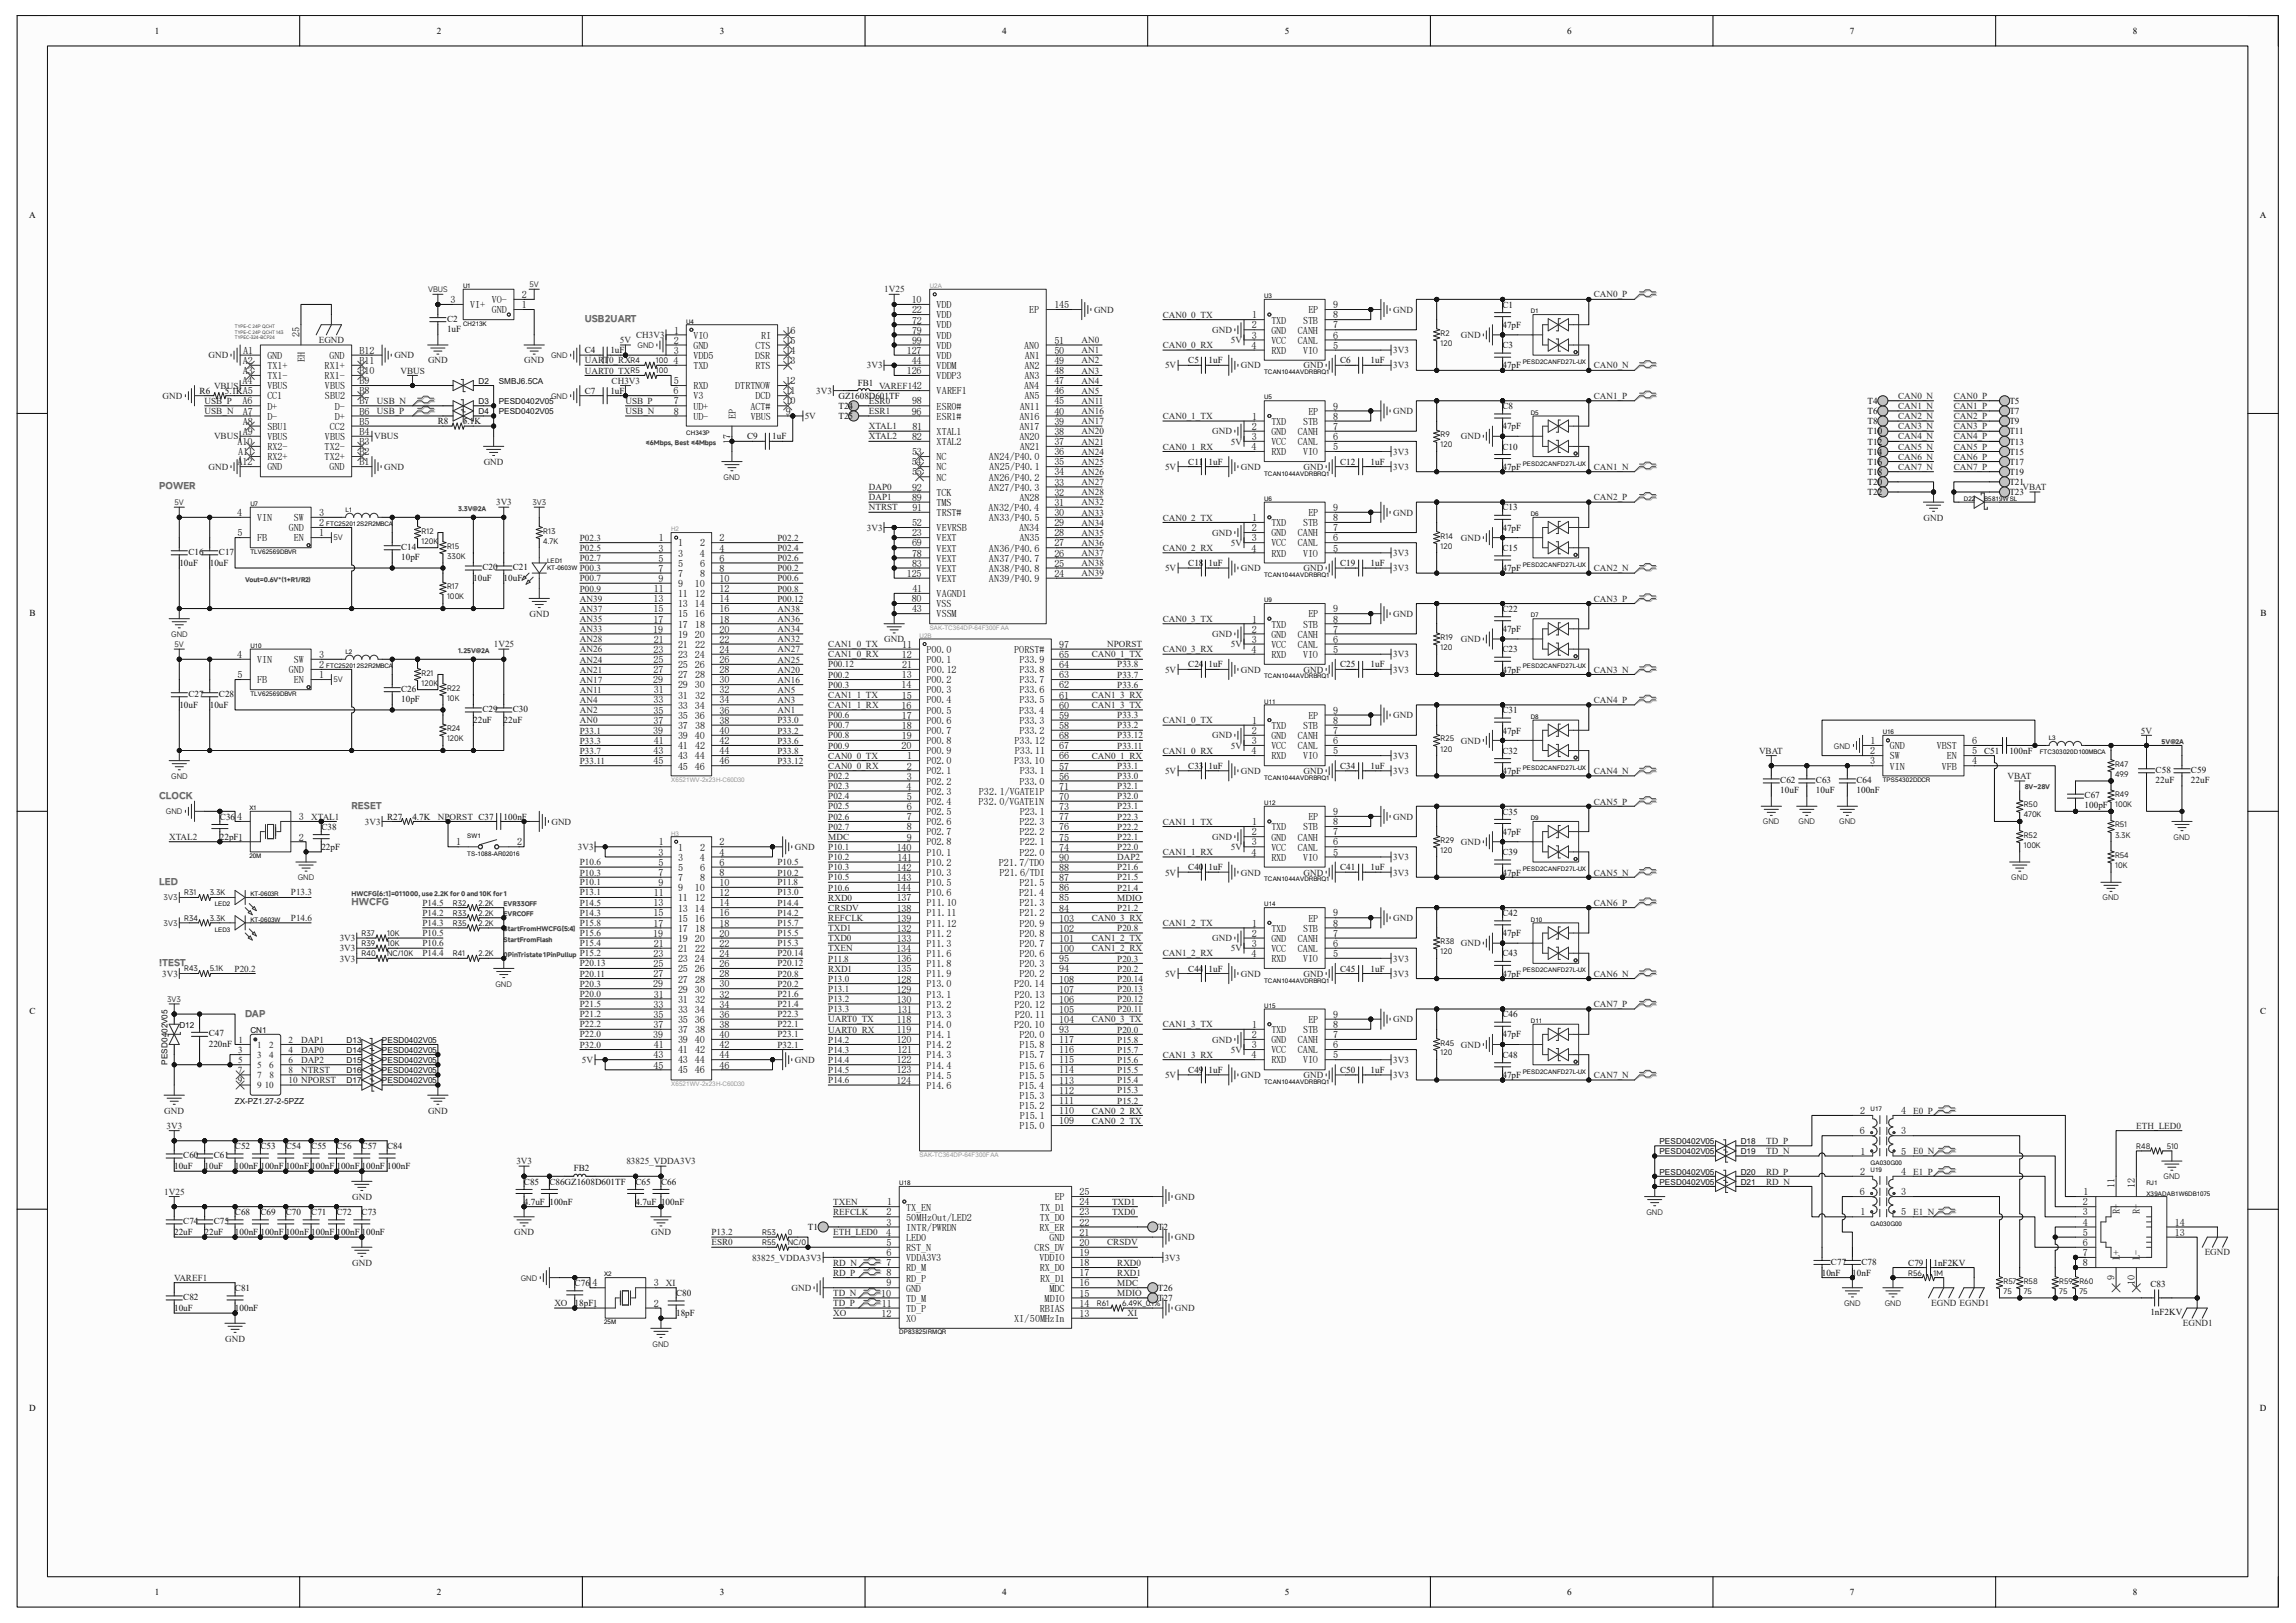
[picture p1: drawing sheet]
<svg xmlns="http://www.w3.org/2000/svg" width="297mm" height="210mm" viewBox="0 0 297 210" stroke-linecap="round" stroke-linejoin="round" font-family="sans-serif">
<defs><g id="words">
<g font-size="1.3">
<text x="58.3" y="39.2">3</text>
<text x="60.8" y="39.9">VI+</text>
<text x="63.6" y="40.6">GND</text>
<text x="63.6" y="39.2">VO-</text>
<text x="67.5" y="39.9">1</text>
<text x="67.5" y="38.6">2</text>
<text x="117.9" y="39.2">10</text>
<text x="118" y="40.6">22</text>
<text x="118" y="41.9">72</text>
<text x="121.2" y="39.9">VDD</text>
<text x="121.2" y="41.2">VDD</text>
<text x="133.1" y="40.6">EP</text>
<text x="136.4" y="39.9">145</text>
<text x="162" y="41.2">1</text>
<text x="164.5" y="41.9">TXD</text>
<text x="168.6" y="41.9">STB</text>
<text x="169.2" y="40.6">EP</text>
<text x="172.5" y="39.9">9</text>
<text x="172.5" y="41.2">8</text>
<text x="31.4" y="47.1">A2</text>
<text x="31.5" y="45.8">A1</text>
<text x="34.6" y="47.8">TX1+</text>
<text x="34.6" y="46.4">GND</text>
<text x="38.7" y="43.6" transform="rotate(-90 38.7 43.6)">25</text>
<text x="39.4" y="46.8" transform="rotate(-90 39.4 46.8)">EH</text>
<text x="42" y="47.8">RX1+</text>
<text x="42.6" y="46.4">GND</text>
<text x="46.5" y="45.8">B12</text>
<text x="46.5" y="47.1">B11</text>
<text x="87.1" y="47.1">4</text>
<text x="87.2" y="44.5">2</text>
<text x="87.2" y="45.8">3</text>
<text x="87.2" y="43.2">1</text>
<text x="89.7" y="43.8">VIO</text>
<text x="89.7" y="45.1">GND</text>
<text x="89.7" y="46.4">VDD5</text>
<text x="89.7" y="47.8">TXD</text>
<text x="97.7" y="46.4">DSR</text>
<text x="97.7" y="47.8">RTS</text>
<text x="97.7" y="45.1">CTS</text>
<text x="98.5" y="43.8">RI</text>
<text x="101.6" y="47.1">13</text>
<text x="101.6" y="45.8">14</text>
<text x="101.6" y="44.5">15</text>
<text x="101.6" y="43.2">16</text>
<text x="117.3" y="45.8">127</text>
<text x="117.9" y="47.1">44</text>
<text x="118" y="43.2">79</text>
<text x="118" y="44.5">99</text>
<text x="121.2" y="42.5">VDD</text>
<text x="121.2" y="43.8">VDD</text>
<text x="121.2" y="45.1">VDD</text>
<text x="121.2" y="46.4">VDD</text>
<text x="121.2" y="47.8">VDDM</text>
<text x="132.5" y="45.1">AN0</text>
<text x="132.5" y="47.8">AN2</text>
<text x="132.6" y="46.4">AN1</text>
<text x="136.4" y="47.1">49</text>
<text x="136.4" y="45.8">50</text>
<text x="136.4" y="44.5">51</text>
<text x="161.9" y="45.1">4</text>
<text x="161.9" y="43.8">3</text>
<text x="161.9" y="42.5">2</text>
<text x="164.5" y="45.8">RXD</text>
<text x="164.5" y="44.5">VCC</text>
<text x="164.5" y="43.2">GND</text>
<text x="167.9" y="43.2">CANH</text>
<text x="167.9" y="44.5">CANL</text>
<text x="168.6" y="45.8">VIO</text>
<text x="172.5" y="42.5">7</text>
<text x="172.5" y="43.8">6</text>
<text x="172.5" y="45.1">5</text>
<text x="31.4" y="52.3">A6</text>
<text x="31.4" y="49.7">A4</text>
<text x="31.4" y="53.6">A7</text>
<text x="31.4" y="48.4">A3</text>
<text x="34.6" y="53">D+</text>
<text x="34.6" y="51.7">CC1</text>
<text x="34.6" y="50.4">VBUS</text>
<text x="34.6" y="49.1">TX1-</text>
<text x="42" y="49.1">RX1-</text>
<text x="42" y="50.4">VBUS</text>
<text x="42" y="51.7">SBU2</text>
<text x="43.3" y="53">D-</text>
<text x="46.5" y="48.4">B10</text>
<text x="46.5" y="49.7">B9</text>
<text x="46.5" y="51">B8</text>
<text x="46.5" y="52.3">B7</text>
<text x="46.5" y="53.6">B6</text>
<text x="87.1" y="51">6</text>
<text x="87.2" y="49.7">5</text>
<text x="87.2" y="52.3">7</text>
<text x="87.2" y="53.6">8</text>
<text x="89.7" y="50.4">RXD</text>
<text x="89.7" y="51.7">V3</text>
<text x="89.7" y="53">UD+</text>
<text x="95.1" y="50.4">DTRTNOW</text>
<text x="97.1" y="53">ACT#</text>
<text x="97.7" y="51.7">DCD</text>
<text x="101.6" y="53.6">9</text>
<text x="101.6" y="52.3">10</text>
<text x="101.6" y="51">11</text>
<text x="101.6" y="49.7">12</text>
<text x="117.3" y="48.4">126</text>
<text x="117.9" y="53.6">96</text>
<text x="118" y="52.3">98</text>
<text x="121.2" y="51">VAREF1</text>
<text x="121.2" y="53">ESR0#</text>
<text x="121.2" y="49.1">VDDP3</text>
<text x="131.9" y="53">AN11</text>
<text x="132.5" y="50.4">AN4</text>
<text x="132.5" y="51.7">AN5</text>
<text x="132.5" y="49.1">AN3</text>
<text x="136.4" y="53.6">40</text>
<text x="136.4" y="52.3">45</text>
<text x="136.4" y="51">46</text>
<text x="136.4" y="49.7">47</text>
<text x="136.4" y="48.4">48</text>
<text x="169.2" y="53.6">EP</text>
<text x="172.5" y="53">9</text>
<text x="30.7" y="57.6">A10</text>
<text x="30.8" y="58.9">A11</text>
<text x="31.4" y="56.3">A9</text>
<text x="31.4" y="54.9">A8</text>
<text x="34.6" y="59.6">RX2+</text>
<text x="34.6" y="58.3">RX2-</text>
<text x="34.6" y="56.9">VBUS</text>
<text x="34.6" y="55.6">SBU1</text>
<text x="34.6" y="54.3">D-</text>
<text x="42" y="58.3">TX2-</text>
<text x="42" y="59.6">TX2+</text>
<text x="42" y="56.9">VBUS</text>
<text x="42.7" y="55.6">CC2</text>
<text x="43.3" y="54.3">D+</text>
<text x="46.5" y="54.9">B5</text>
<text x="46.5" y="56.3">B4</text>
<text x="46.5" y="57.6">B3</text>
<text x="46.5" y="58.9">B2</text>
<text x="89.7" y="54.3">UD-</text>
<text x="94.5" y="57.4" transform="rotate(-90 94.5 57.4)">17</text>
<text x="95.2" y="54.2" transform="rotate(-90 95.2 54.2)">EP</text>
<text x="97.1" y="54.3">VBUS</text>
<text x="118" y="56.9">82</text>
<text x="118" y="58.9">53</text>
<text x="118" y="55.6">81</text>
<text x="121.2" y="54.3">ESR1#</text>
<text x="121.2" y="56.3">XTAL1</text>
<text x="121.2" y="57.6">XTAL2</text>
<text x="121.2" y="59.6">NC</text>
<text x="127.9" y="59.6">AN24/P40.0</text>
<text x="131.9" y="56.9">AN20</text>
<text x="131.9" y="55.6">AN17</text>
<text x="131.9" y="54.3">AN16</text>
<text x="131.9" y="58.3">AN21</text>
<text x="136.4" y="58.9">36</text>
<text x="136.4" y="57.6">37</text>
<text x="136.4" y="56.3">38</text>
<text x="136.4" y="54.9">39</text>
<text x="161.9" y="58.3">4</text>
<text x="161.9" y="56.9">3</text>
<text x="161.9" y="55.6">2</text>
<text x="162" y="54.3">1</text>
<text x="164.5" y="58.9">RXD</text>
<text x="164.5" y="57.6">VCC</text>
<text x="164.5" y="56.3">GND</text>
<text x="164.5" y="54.9">TXD</text>
<text x="167.9" y="56.3">CANH</text>
<text x="167.9" y="57.6">CANL</text>
<text x="168.6" y="54.9">STB</text>
<text x="168.6" y="58.9">VIO</text>
<text x="172.5" y="54.3">8</text>
<text x="172.5" y="55.6">7</text>
<text x="172.5" y="56.9">6</text>
<text x="172.5" y="58.3">5</text>
<text x="30.7" y="60.2">A12</text>
<text x="34.6" y="60.9">GND</text>
<text x="42.6" y="60.9">GND</text>
<text x="46.5" y="60.2">B1</text>
<text x="117.9" y="60.2">54</text>
<text x="118" y="61.5">55</text>
<text x="118" y="63.5">92</text>
<text x="118" y="64.8">89</text>
<text x="121.2" y="60.9">NC</text>
<text x="121.2" y="62.2">NC</text>
<text x="121.2" y="64.1">TCK</text>
<text x="121.2" y="65.4">TMS</text>
<text x="127.9" y="63.5">AN27/P40.3</text>
<text x="127.9" y="62.2">AN26/P40.2</text>
<text x="128" y="60.9">AN25/P40.1</text>
<text x="131.9" y="64.8">AN28</text>
<text x="136.4" y="65.4">31</text>
<text x="136.4" y="64.1">32</text>
<text x="136.4" y="62.8">33</text>
<text x="136.4" y="61.5">34</text>
<text x="136.4" y="60.2">35</text>
<text x="30.7" y="66.8">4</text>
<text x="30.7" y="69.4">5</text>
<text x="33.3" y="67.4">VIN</text>
<text x="33.3" y="70.1">FB</text>
<text x="37.4" y="68.7">GND</text>
<text x="38" y="70.1">EN</text>
<text x="38" y="67.4">SW</text>
<text x="41.3" y="69.4">1</text>
<text x="41.3" y="68.1">2</text>
<text x="41.3" y="66.8">3</text>
<text x="85.2" y="71.4">3</text>
<text x="85.2" y="70.1">1</text>
<text x="87.7" y="70.7">1</text>
<text x="90.5" y="70.7">2</text>
<text x="93.1" y="71.4">4</text>
<text x="93.1" y="70.1">2</text>
<text x="118" y="68.1">52</text>
<text x="118" y="69.4">23</text>
<text x="118" y="70.7">69</text>
<text x="118" y="66.1">91</text>
<text x="121.2" y="66.8">TRST#</text>
<text x="121.2" y="68.7">VEVRSB</text>
<text x="121.2" y="70.1">VEXT</text>
<text x="121.2" y="71.4">VEXT</text>
<text x="127.9" y="66.1">AN32/P40.4</text>
<text x="127.9" y="71.4">AN36/P40.6</text>
<text x="127.9" y="67.4">AN33/P40.5</text>
<text x="131.8" y="68.7">AN34</text>
<text x="131.9" y="70.1">AN35</text>
<text x="136.4" y="70.7">27</text>
<text x="136.4" y="69.4">28</text>
<text x="136.4" y="68.1">29</text>
<text x="136.4" y="66.8">30</text>
<text x="161.9" y="71.4">4</text>
<text x="161.9" y="70.1">3</text>
<text x="161.9" y="68.7">2</text>
<text x="162" y="67.4">1</text>
<text x="164.5" y="70.7">VCC</text>
<text x="164.5" y="69.4">GND</text>
<text x="164.5" y="68.1">TXD</text>
<text x="167.9" y="69.4">CANH</text>
<text x="167.9" y="70.7">CANL</text>
<text x="168.6" y="68.1">STB</text>
<text x="169.2" y="66.8">EP</text>
<text x="172.5" y="66.1">9</text>
<text x="172.5" y="67.4">8</text>
<text x="172.5" y="68.7">7</text>
<text x="172.5" y="70.1">6</text>
<text x="172.5" y="71.4">5</text>
<text x="84.5" y="77.9">13</text>
<text x="84.6" y="76.6">11</text>
<text x="85.2" y="72.7">5</text>
<text x="85.2" y="74">7</text>
<text x="85.2" y="75.3">9</text>
<text x="87.7" y="72">3</text>
<text x="87.7" y="73.3">5</text>
<text x="87.7" y="74.6">7</text>
<text x="87.7" y="75.9">9</text>
<text x="87.7" y="77.3">11</text>
<text x="89.9" y="75.9">10</text>
<text x="89.9" y="77.3">12</text>
<text x="90.5" y="72">4</text>
<text x="90.5" y="74.6">8</text>
<text x="90.5" y="73.3">6</text>
<text x="93.1" y="77.9">14</text>
<text x="93.1" y="76.6">12</text>
<text x="93.1" y="75.3">10</text>
<text x="93.1" y="74">8</text>
<text x="93.1" y="72.7">6</text>
<text x="117.3" y="74.6">125</text>
<text x="117.9" y="77.9">80</text>
<text x="118" y="72">78</text>
<text x="118" y="73.3">83</text>
<text x="118" y="76.6">41</text>
<text x="121.2" y="72.7">VEXT</text>
<text x="121.2" y="74">VEXT</text>
<text x="121.2" y="75.3">VEXT</text>
<text x="121.2" y="77.3">VAGND1</text>
<text x="127.9" y="75.3">AN39/P40.9</text>
<text x="127.9" y="74">AN38/P40.8</text>
<text x="127.9" y="72.7">AN37/P40.7</text>
<text x="136.4" y="74.6">24</text>
<text x="136.4" y="73.3">25</text>
<text x="136.4" y="72">26</text>
<text x="164.5" y="72">RXD</text>
<text x="168.6" y="72">VIO</text>
<text x="84.5" y="81.9">19</text>
<text x="84.5" y="79.2">15</text>
<text x="84.5" y="80.6">17</text>
<text x="84.6" y="83.2">21</text>
<text x="87.7" y="78.6">13</text>
<text x="87.7" y="79.9">15</text>
<text x="87.7" y="81.2">17</text>
<text x="87.7" y="82.5">19</text>
<text x="87.7" y="83.8">21</text>
<text x="89.9" y="82.5">20</text>
<text x="89.9" y="79.9">16</text>
<text x="89.9" y="78.6">14</text>
<text x="89.9" y="83.8">22</text>
<text x="89.9" y="81.2">18</text>
<text x="93.1" y="83.2">22</text>
<text x="93.1" y="81.9">20</text>
<text x="93.1" y="80.6">18</text>
<text x="93.1" y="79.2">16</text>
<text x="116.7" y="83.8">11</text>
<text x="118" y="79.2">43</text>
<text x="121.2" y="79.9">VSSM</text>
<text x="121.2" y="78.6">VSS</text>
<text x="137" y="83.8">97</text>
<text x="161.9" y="83.2">3</text>
<text x="161.9" y="81.9">2</text>
<text x="162" y="80.6">1</text>
<text x="164.5" y="83.8">VCC</text>
<text x="164.5" y="82.5">GND</text>
<text x="164.5" y="81.2">TXD</text>
<text x="167.9" y="82.5">CANH</text>
<text x="167.9" y="83.8">CANL</text>
<text x="168.6" y="81.2">STB</text>
<text x="169.2" y="79.9">EP</text>
<text x="172.5" y="79.2">9</text>
<text x="172.5" y="80.6">8</text>
<text x="172.5" y="81.9">7</text>
<text x="172.5" y="83.2">6</text>
<text x="30.7" y="85.1">4</text>
<text x="30.7" y="87.8">5</text>
<text x="33.3" y="85.8">VIN</text>
<text x="33.3" y="88.4">FB</text>
<text x="37.4" y="87.1">GND</text>
<text x="38" y="88.4">EN</text>
<text x="38" y="85.8">SW</text>
<text x="41.3" y="87.8">1</text>
<text x="41.3" y="86.4">2</text>
<text x="41.3" y="85.1">3</text>
<text x="84.5" y="88.4">29</text>
<text x="84.5" y="84.5">23</text>
<text x="84.5" y="85.8">25</text>
<text x="84.5" y="87.1">27</text>
<text x="84.6" y="89.7">31</text>
<text x="87.7" y="85.1">23</text>
<text x="87.7" y="86.4">25</text>
<text x="87.7" y="87.8">27</text>
<text x="87.7" y="89.1">29</text>
<text x="89.9" y="89.1">30</text>
<text x="89.9" y="86.4">26</text>
<text x="89.9" y="85.1">24</text>
<text x="89.9" y="87.8">28</text>
<text x="93.1" y="89.7">32</text>
<text x="93.1" y="88.4">30</text>
<text x="93.1" y="87.1">28</text>
<text x="93.1" y="85.8">26</text>
<text x="93.1" y="84.5">24</text>
<text x="116.6" y="89.1">14</text>
<text x="116.7" y="85.1">12</text>
<text x="116.7" y="87.8">13</text>
<text x="116.7" y="86.4">21</text>
<text x="119.8" y="84.5">P00.0</text>
<text x="119.8" y="85.8">P00.1</text>
<text x="119.8" y="87.1">P00.12</text>
<text x="119.8" y="88.4">P00.2</text>
<text x="119.8" y="89.7">P00.3</text>
<text x="131.2" y="84.5">PORST#</text>
<text x="131.9" y="85.8">P33.9</text>
<text x="131.9" y="87.1">P33.8</text>
<text x="131.9" y="88.4">P33.7</text>
<text x="131.9" y="89.7">P33.6</text>
<text x="137" y="85.1">65</text>
<text x="137" y="86.4">64</text>
<text x="137" y="87.8">63</text>
<text x="137" y="89.1">62</text>
<text x="161.9" y="84.5">4</text>
<text x="164.5" y="85.1">RXD</text>
<text x="168.6" y="85.1">VIO</text>
<text x="172.5" y="84.5">5</text>
<text x="84.5" y="95">39</text>
<text x="84.5" y="91">33</text>
<text x="84.5" y="92.3">35</text>
<text x="84.5" y="93.6">37</text>
<text x="87.7" y="90.4">31</text>
<text x="87.7" y="91.7">33</text>
<text x="87.7" y="93">35</text>
<text x="87.7" y="94.3">37</text>
<text x="87.7" y="95.6">39</text>
<text x="89.9" y="95.6">40</text>
<text x="89.9" y="93">36</text>
<text x="89.9" y="91.7">34</text>
<text x="89.9" y="94.3">38</text>
<text x="89.9" y="90.4">32</text>
<text x="93.1" y="95">40</text>
<text x="93.1" y="93.6">38</text>
<text x="93.1" y="92.3">36</text>
<text x="93.1" y="91">34</text>
<text x="116.6" y="91.7">16</text>
<text x="116.7" y="90.4">15</text>
<text x="116.7" y="93">17</text>
<text x="116.7" y="94.3">18</text>
<text x="116.7" y="95.6">19</text>
<text x="119.8" y="91">P00.4</text>
<text x="119.8" y="92.3">P00.5</text>
<text x="119.8" y="93.6">P00.6</text>
<text x="119.8" y="95">P00.7</text>
<text x="131.8" y="92.3">P33.4</text>
<text x="131.9" y="91">P33.5</text>
<text x="131.9" y="93.6">P33.3</text>
<text x="131.9" y="95">P33.2</text>
<text x="137" y="90.4">61</text>
<text x="137" y="91.7">60</text>
<text x="137" y="93">59</text>
<text x="137" y="94.3">58</text>
<text x="137" y="95.6">68</text>
<text x="161.9" y="95">2</text>
<text x="162" y="93.6">1</text>
<text x="164.5" y="95.6">GND</text>
<text x="164.5" y="94.3">TXD</text>
<text x="167.9" y="95.6">CANH</text>
<text x="168.6" y="94.3">STB</text>
<text x="169.2" y="93">EP</text>
<text x="172.5" y="92.3">9</text>
<text x="172.5" y="93.6">8</text>
<text x="172.5" y="95">7</text>
<text x="84.5" y="97.6">43</text>
<text x="84.5" y="98.9">45</text>
<text x="84.6" y="96.3">41</text>
<text x="87.7" y="96.9">41</text>
<text x="87.7" y="98.3">43</text>
<text x="87.7" y="99.6">45</text>
<text x="89.9" y="99.6">46</text>
<text x="89.9" y="98.3">44</text>
<text x="89.9" y="96.9">42</text>
<text x="93.1" y="98.9">46</text>
<text x="93.1" y="97.6">44</text>
<text x="93.1" y="96.3">42</text>
<text x="116.6" y="96.9">20</text>
<text x="117.3" y="99.6">2</text>
<text x="117.3" y="100.9">3</text>
<text x="117.3" y="98.3">1</text>
<text x="119.8" y="96.3">P00.8</text>
<text x="119.8" y="97.6">P00.9</text>
<text x="119.8" y="98.9">P02.0</text>
<text x="119.8" y="100.2">P02.1</text>
<text x="119.8" y="101.5">P02.2</text>
<text x="131.2" y="98.9">P33.10</text>
<text x="131.2" y="96.3">P33.12</text>
<text x="131.3" y="97.6">P33.11</text>
<text x="131.9" y="101.5">P33.0</text>
<text x="131.9" y="100.2">P33.1</text>
<text x="137" y="96.9">67</text>
<text x="137" y="98.3">66</text>
<text x="137" y="99.6">57</text>
<text x="137" y="100.9">56</text>
<text x="161.9" y="97.6">4</text>
<text x="161.9" y="96.3">3</text>
<text x="164.5" y="98.3">RXD</text>
<text x="164.5" y="96.9">VCC</text>
<text x="167.9" y="96.9">CANL</text>
<text x="168.6" y="98.3">VIO</text>
<text x="172.5" y="96.3">6</text>
<text x="172.5" y="97.6">5</text>
<text x="241.9" y="97.6">2</text>
<text x="241.9" y="98.9">3</text>
<text x="242" y="96.3">1</text>
<text x="244.5" y="96.9">GND</text>
<text x="244.5" y="98.3">SW</text>
<text x="244.5" y="99.6">VIN</text>
<text x="250.5" y="96.9">VBST</text>
<text x="251.2" y="99.6">VFB</text>
<text x="251.8" y="98.3">EN</text>
<text x="255.1" y="98.9">4</text>
<text x="255.1" y="97.6">5</text>
<text x="255.1" y="96.3">6</text>
<text x="30.7" y="106.1">4</text>
<text x="38.6" y="106.1">3</text>
<text x="117.3" y="102.2">4</text>
<text x="117.3" y="103.5">5</text>
<text x="117.3" y="104.8">6</text>
<text x="117.3" y="106.1">7</text>
<text x="117.3" y="107.4">8</text>
<text x="119.8" y="102.8">P02.3</text>
<text x="119.8" y="104.1">P02.4</text>
<text x="119.8" y="105.5">P02.5</text>
<text x="119.8" y="106.8">P02.6</text>
<text x="126.6" y="104.1">P32.0/VGATE1N</text>
<text x="126.6" y="102.8">P32.1/VGATE1P</text>
<text x="131.9" y="106.8">P22.3</text>
<text x="131.9" y="105.5">P23.1</text>
<text x="137" y="102.2">71</text>
<text x="137" y="103.5">70</text>
<text x="137" y="104.8">73</text>
<text x="137" y="106.1">77</text>
<text x="137" y="107.4">76</text>
<text x="162" y="106.8">1</text>
<text x="164.5" y="107.4">TXD</text>
<text x="168.6" y="107.4">STB</text>
<text x="169.2" y="106.1">EP</text>
<text x="172.5" y="105.5">9</text>
<text x="172.5" y="106.8">8</text>
<text x="38.6" y="108.8">2</text>
<text x="59" y="109.4">1</text>
<text x="66.9" y="109.4">2</text>
<text x="85.2" y="110.7">3</text>
<text x="85.2" y="112">5</text>
<text x="85.2" y="113.3">7</text>
<text x="85.2" y="109.4">1</text>
<text x="87.7" y="110.1">1</text>
<text x="87.7" y="111.4">3</text>
<text x="87.7" y="112.7">5</text>
<text x="90.5" y="111.4">4</text>
<text x="90.5" y="112.7">6</text>
<text x="90.5" y="110.1">2</text>
<text x="93.1" y="113.3">8</text>
<text x="93.1" y="112">6</text>
<text x="93.1" y="110.7">4</text>
<text x="93.1" y="109.4">2</text>
<text x="116" y="110.1">140</text>
<text x="116" y="112.7">142</text>
<text x="116.1" y="111.4">141</text>
<text x="117.3" y="108.8">9</text>
<text x="119.8" y="108.1">P02.7</text>
<text x="119.8" y="109.4">P02.8</text>
<text x="119.8" y="110.7">P10.1</text>
<text x="119.8" y="112">P10.2</text>
<text x="119.8" y="113.3">P10.3</text>
<text x="129.2" y="112">P21.7/TDO</text>
<text x="129.3" y="113.3">P21.6/TDI</text>
<text x="131.9" y="108.1">P22.2</text>
<text x="131.9" y="110.7">P22.0</text>
<text x="131.9" y="109.4">P22.1</text>
<text x="137" y="108.8">75</text>
<text x="137" y="110.1">74</text>
<text x="137" y="111.4">90</text>
<text x="137" y="112.7">88</text>
<text x="161.9" y="110.7">4</text>
<text x="161.9" y="109.4">3</text>
<text x="161.9" y="108.1">2</text>
<text x="164.5" y="111.4">RXD</text>
<text x="164.5" y="110.1">VCC</text>
<text x="164.5" y="108.8">GND</text>
<text x="167.9" y="108.8">CANH</text>
<text x="167.9" y="110.1">CANL</text>
<text x="168.6" y="111.4">VIO</text>
<text x="172.5" y="108.1">7</text>
<text x="172.5" y="109.4">6</text>
<text x="172.5" y="110.7">5</text>
<text x="84.5" y="117.3">13</text>
<text x="84.5" y="118.6">15</text>
<text x="84.5" y="119.9">17</text>
<text x="84.6" y="116">11</text>
<text x="85.2" y="114.6">9</text>
<text x="87.7" y="114">7</text>
<text x="87.7" y="115.3">9</text>
<text x="87.7" y="116.6">11</text>
<text x="87.7" y="117.9">13</text>
<text x="87.7" y="119.3">15</text>
<text x="89.9" y="119.3">16</text>
<text x="89.9" y="117.9">14</text>
<text x="89.9" y="115.3">10</text>
<text x="89.9" y="116.6">12</text>
<text x="90.5" y="114">8</text>
<text x="93.1" y="119.9">18</text>
<text x="93.1" y="118.6">16</text>
<text x="93.1" y="117.3">14</text>
<text x="93.1" y="116">12</text>
<text x="93.1" y="114.6">10</text>
<text x="115.9" y="115.3">144</text>
<text x="116" y="114">143</text>
<text x="116" y="116.6">137</text>
<text x="116" y="117.9">138</text>
<text x="116" y="119.3">139</text>
<text x="119.8" y="114.6">P10.5</text>
<text x="119.8" y="116">P10.6</text>
<text x="119.8" y="117.3">P11.10</text>
<text x="119.8" y="118.6">P11.11</text>
<text x="119.8" y="119.9">P11.12</text>
<text x="131.8" y="116">P21.4</text>
<text x="131.9" y="114.6">P21.5</text>
<text x="131.9" y="117.3">P21.3</text>
<text x="131.9" y="118.6">P21.2</text>
<text x="131.9" y="119.9">P20.9</text>
<text x="137" y="114">87</text>
<text x="137" y="115.3">86</text>
<text x="137" y="116.6">85</text>
<text x="137" y="117.9">84</text>
<text x="137" y="119.3">103</text>
<text x="162" y="119.9">1</text>
<text x="169.2" y="119.3">EP</text>
<text x="172.5" y="118.6">9</text>
<text x="172.5" y="119.9">8</text>
<text x="84.5" y="121.2">19</text>
<text x="84.5" y="123.8">23</text>
<text x="84.5" y="125.1">25</text>
<text x="84.6" y="122.5">21</text>
<text x="87.7" y="120.6">17</text>
<text x="87.7" y="121.9">19</text>
<text x="87.7" y="123.2">21</text>
<text x="87.7" y="124.5">23</text>
<text x="87.7" y="125.8">25</text>
<text x="89.9" y="125.8">26</text>
<text x="89.9" y="124.5">24</text>
<text x="89.9" y="121.9">20</text>
<text x="89.9" y="123.2">22</text>
<text x="89.9" y="120.6">18</text>
<text x="93.1" y="125.1">26</text>
<text x="93.1" y="123.8">24</text>
<text x="93.1" y="122.5">22</text>
<text x="93.1" y="121.2">20</text>
<text x="115.9" y="123.2">134</text>
<text x="116" y="120.6">132</text>
<text x="116" y="121.9">133</text>
<text x="116" y="124.5">136</text>
<text x="116" y="125.8">135</text>
<text x="119.8" y="121.2">P11.2</text>
<text x="119.8" y="122.5">P11.3</text>
<text x="119.8" y="123.8">P11.6</text>
<text x="119.8" y="125.1">P11.8</text>
<text x="131.9" y="121.2">P20.8</text>
<text x="131.9" y="122.5">P20.7</text>
<text x="131.9" y="123.8">P20.6</text>
<text x="131.9" y="125.1">P20.3</text>
<text x="137" y="120.6">102</text>
<text x="137" y="121.9">101</text>
<text x="137" y="123.2">100</text>
<text x="137" y="124.5">95</text>
<text x="137" y="125.8">94</text>
<text x="161.9" y="123.8">4</text>
<text x="161.9" y="122.5">3</text>
<text x="161.9" y="121.2">2</text>
<text x="164.5" y="124.5">RXD</text>
<text x="164.5" y="123.2">VCC</text>
<text x="164.5" y="121.9">GND</text>
<text x="164.5" y="120.6">TXD</text>
<text x="167.9" y="121.9">CANH</text>
<text x="167.9" y="123.2">CANL</text>
<text x="168.6" y="120.6">STB</text>
<text x="168.6" y="124.5">VIO</text>
<text x="172.5" y="121.2">7</text>
<text x="172.5" y="122.5">6</text>
<text x="172.5" y="123.8">5</text>
<text x="84.5" y="127.8">29</text>
<text x="84.5" y="126.5">27</text>
<text x="84.5" y="130.4">33</text>
<text x="84.5" y="131.7">35</text>
<text x="84.6" y="129.1">31</text>
<text x="87.7" y="127.1">27</text>
<text x="87.7" y="128.4">29</text>
<text x="87.7" y="129.8">31</text>
<text x="87.7" y="131">33</text>
<text x="89.9" y="131">34</text>
<text x="89.9" y="128.4">30</text>
<text x="89.9" y="129.8">32</text>
<text x="89.9" y="127.1">28</text>
<text x="93.1" y="131.7">36</text>
<text x="93.1" y="130.4">34</text>
<text x="93.1" y="129.1">32</text>
<text x="93.1" y="127.8">30</text>
<text x="93.1" y="126.5">28</text>
<text x="116" y="127.1">128</text>
<text x="116" y="128.4">129</text>
<text x="116" y="129.8">130</text>
<text x="116.1" y="131">131</text>
<text x="119.8" y="126.5">P11.9</text>
<text x="119.8" y="127.8">P13.0</text>
<text x="119.8" y="129.1">P13.1</text>
<text x="119.8" y="130.4">P13.2</text>
<text x="119.8" y="131.7">P13.3</text>
<text x="131.2" y="127.8">P20.14</text>
<text x="131.2" y="129.1">P20.13</text>
<text x="131.2" y="130.4">P20.12</text>
<text x="131.3" y="131.7">P20.11</text>
<text x="131.9" y="126.5">P20.2</text>
<text x="137" y="127.1">108</text>
<text x="137" y="128.4">107</text>
<text x="137" y="129.8">106</text>
<text x="137" y="131">105</text>
<text x="172.5" y="131.7">9</text>
<text x="84.5" y="134.3">39</text>
<text x="84.5" y="133">37</text>
<text x="84.5" y="136.9">43</text>
<text x="84.6" y="135.6">41</text>
<text x="87.7" y="132.3">35</text>
<text x="87.7" y="133.6">37</text>
<text x="87.7" y="135">39</text>
<text x="87.7" y="136.3">41</text>
<text x="87.7" y="137.6">43</text>
<text x="89.9" y="137.6">44</text>
<text x="89.9" y="135">40</text>
<text x="89.9" y="132.3">36</text>
<text x="89.9" y="136.3">42</text>
<text x="89.9" y="133.6">38</text>
<text x="93.1" y="136.9">44</text>
<text x="93.1" y="135.6">42</text>
<text x="93.1" y="134.3">40</text>
<text x="93.1" y="133">38</text>
<text x="116" y="132.3">118</text>
<text x="116" y="133.6">119</text>
<text x="116" y="135">120</text>
<text x="116" y="137.6">122</text>
<text x="116.1" y="136.3">121</text>
<text x="119.8" y="133">P14.0</text>
<text x="119.8" y="134.3">P14.1</text>
<text x="119.8" y="135.6">P14.2</text>
<text x="119.8" y="136.9">P14.3</text>
<text x="131.2" y="133">P20.10</text>
<text x="131.9" y="134.3">P20.0</text>
<text x="131.9" y="135.6">P15.8</text>
<text x="131.9" y="136.9">P15.7</text>
<text x="137" y="132.3">104</text>
<text x="137" y="133.6">93</text>
<text x="137" y="135">117</text>
<text x="137" y="136.3">116</text>
<text x="137" y="137.6">115</text>
<text x="161.9" y="136.9">4</text>
<text x="161.9" y="135.6">3</text>
<text x="161.9" y="134.3">2</text>
<text x="162" y="133">1</text>
<text x="164.5" y="137.6">RXD</text>
<text x="164.5" y="136.3">VCC</text>
<text x="164.5" y="135">GND</text>
<text x="164.5" y="133.6">TXD</text>
<text x="167.9" y="135">CANH</text>
<text x="167.9" y="136.3">CANL</text>
<text x="168.6" y="133.6">STB</text>
<text x="168.6" y="137.6">VIO</text>
<text x="169.2" y="132.3">EP</text>
<text x="172.5" y="133">8</text>
<text x="172.5" y="134.3">7</text>
<text x="172.5" y="135.6">6</text>
<text x="172.5" y="136.9">5</text>
<text x="84.5" y="138.3">45</text>
<text x="87.7" y="138.9">45</text>
<text x="89.9" y="138.9">46</text>
<text x="93.1" y="138.3">46</text>
<text x="115.9" y="140.2">124</text>
<text x="116" y="138.9">123</text>
<text x="119.8" y="138.3">P14.4</text>
<text x="119.8" y="139.6">P14.5</text>
<text x="119.8" y="140.9">P14.6</text>
<text x="131.8" y="140.9">P15.4</text>
<text x="131.9" y="138.3">P15.6</text>
<text x="131.9" y="139.6">P15.5</text>
<text x="131.9" y="142.2">P15.3</text>
<text x="131.9" y="143.5">P15.2</text>
<text x="137" y="138.9">114</text>
<text x="137" y="140.2">113</text>
<text x="137" y="141.5">112</text>
<text x="137" y="142.8">111</text>
<text x="131.9" y="146.1">P15.0</text>
<text x="131.9" y="144.8">P15.1</text>
<text x="137" y="144.1">110</text>
<text x="137" y="145.5">109</text>
<text x="240.6" y="146.8">6</text>
<text x="240.6" y="144.1">2</text>
<text x="240.7" y="149.4">1</text>
<text x="245.9" y="146.8">3</text>
<text x="245.9" y="144.1">4</text>
<text x="245.9" y="149.4">5</text>
<text x="114.8" y="156">1</text>
<text x="136.4" y="155.3">EP</text>
<text x="139.7" y="156">24</text>
<text x="139.7" y="154.6">25</text>
<text x="240.6" y="154.6">6</text>
<text x="240.6" y="152">2</text>
<text x="245.9" y="154.6">3</text>
<text x="245.9" y="152">4</text>
<text x="269.4" y="156">2</text>
<text x="269.5" y="154.6">1</text>
<text x="273.5" y="153.8" transform="rotate(-90 273.5 153.8)">11</text>
<text x="276.1" y="153.8" transform="rotate(-90 276.1 153.8)">12</text>
<text x="114.6" y="159.9">4</text>
<text x="114.7" y="157.3">2</text>
<text x="114.7" y="158.6">3</text>
<text x="114.7" y="161.2">5</text>
<text x="117.2" y="156.6">TX_EN</text>
<text x="117.2" y="157.9">50MHzOut/LED2</text>
<text x="117.2" y="159.3">INTR/PWRDN</text>
<text x="117.2" y="160.6">LED0</text>
<text x="117.2" y="161.9">RST_N</text>
<text x="133.8" y="161.9">CRS_DV</text>
<text x="134.4" y="159.3">RX_ER</text>
<text x="134.5" y="157.9">TX_D0</text>
<text x="134.5" y="156.6">TX_D1</text>
<text x="135.8" y="160.6">GND</text>
<text x="139.7" y="161.2">20</text>
<text x="139.7" y="159.9">21</text>
<text x="139.7" y="158.6">22</text>
<text x="139.7" y="157.3">23</text>
<text x="240.7" y="157.3">1</text>
<text x="245.9" y="157.3">5</text>
<text x="269.4" y="161.2">6</text>
<text x="269.4" y="159.9">5</text>
<text x="269.4" y="158.6">4</text>
<text x="269.4" y="157.3">3</text>
<text x="274.2" y="157" transform="rotate(-90 274.2 157)">R+</text>
<text x="276.8" y="157" transform="rotate(-90 276.8 157)">R-</text>
<text x="281.3" y="158.6">14</text>
<text x="281.3" y="159.9">13</text>
<text x="76.6" y="166.5">4</text>
<text x="84.6" y="166.5">3</text>
<text x="114" y="167.8">10</text>
<text x="114.7" y="162.5">6</text>
<text x="114.7" y="163.8">7</text>
<text x="114.7" y="165.1">8</text>
<text x="114.7" y="166.5">9</text>
<text x="117.2" y="163.2">VDDA3V3</text>
<text x="117.2" y="164.5">RD_M</text>
<text x="117.2" y="165.8">RD_P</text>
<text x="117.2" y="167.1">GND</text>
<text x="134.4" y="163.2">VDDIO</text>
<text x="134.5" y="164.5">RX_D0</text>
<text x="134.5" y="165.8">RX_D1</text>
<text x="135.8" y="167.1">MDC</text>
<text x="139.7" y="167.8">15</text>
<text x="139.7" y="166.5">16</text>
<text x="139.7" y="165.1">17</text>
<text x="139.7" y="163.8">18</text>
<text x="139.7" y="162.5">19</text>
<text x="269.4" y="162.5">7</text>
<text x="269.4" y="163.8">8</text>
<text x="273.5" y="165.7" transform="rotate(-90 273.5 165.7)">9</text>
<text x="274.2" y="163.1" transform="rotate(-90 274.2 163.1)">L</text>
<text x="274.2" y="162.4" transform="rotate(-90 274.2 162.4)">+</text>
<text x="276.1" y="166.3" transform="rotate(-90 276.1 166.3)">10</text>
<text x="276.8" y="163.1" transform="rotate(-90 276.8 163.1)">L</text>
<text x="276.8" y="162.4" transform="rotate(-90 276.8 162.4)">-</text>
<text x="84.6" y="169.1">2</text>
<text x="114" y="170.4">12</text>
<text x="114.1" y="169.1">11</text>
<text x="117.2" y="168.4">TD_M</text>
<text x="117.2" y="169.8">TD_P</text>
<text x="117.2" y="171.1">XO</text>
<text x="131.2" y="171.1">XI/50MHzIn</text>
<text x="134.5" y="169.8">RBIAS</text>
<text x="135.1" y="168.4">MDIO</text>
<text x="139.7" y="170.4">13</text>
<text x="139.7" y="169.1">14</text>
</g>
<g font-size="1.2">
<text x="20" y="4.4">1</text>
<text x="56.5" y="4.4">2</text>
<text x="93.1" y="4.4">3</text>
<text x="129.6" y="4.4">4</text>
<text x="166.2" y="4.4">5</text>
<text x="202.7" y="4.4">6</text>
<text x="239.3" y="4.4">7</text>
<text x="275.9" y="4.4">8</text>
<text x="3.8" y="28.2">A</text>
<text x="292.3" y="28.2">A</text>
<text x="3.8" y="79.7">B</text>
<text x="292.4" y="79.7">B</text>
<text x="3.8" y="131.1">C</text>
<text x="292.3" y="131.1">C</text>
<text x="3.8" y="182.6">D</text>
<text x="292.3" y="182.6">D</text>
<text x="20" y="206.4">1</text>
<text x="56.5" y="206.4">2</text>
<text x="93.1" y="206.4">3</text>
<text x="129.6" y="206.4">4</text>
<text x="166.2" y="206.4">5</text>
<text x="202.7" y="206.4">6</text>
<text x="239.3" y="206.4">7</text>
<text x="275.9" y="206.4">8</text>
</g>
<g font-size="1.2" fill="#0e0e0e">
<text x="57.8" y="41.7">C2</text>
<text x="194.3" y="39.8">C1</text>
<text x="57.8" y="43">1uF</text>
<text x="75.6" y="45.7">C4</text>
<text x="79" y="45.7">1uF</text>
<text x="153.7" y="47">C5</text>
<text x="156.3" y="47">1uF</text>
<text x="173.4" y="47">C6</text>
<text x="177.3" y="47">1uF</text>
<text x="194.3" y="42.4">47pF</text>
<text x="194.3" y="45">C3</text>
<text x="194.3" y="47.7">47pF</text>
<text x="25.8" y="51">R6</text>
<text x="29.1" y="51">5.1KA5</text>
<text x="75.6" y="51">C7</text>
<text x="79" y="51">1uF</text>
<text x="108.5" y="51.6">GZ1608D601TF</text>
<text x="108.5" y="52.9">T24</text>
<text x="111" y="49.9">FB1</text>
<text x="194.3" y="52.9">C8</text>
<text x="241.6" y="53.6">T6</text>
<text x="241.6" y="52.3">T4</text>
<text x="259.9" y="52.3">T5</text>
<text x="259.9" y="53.6">T7</text>
<text x="56.6" y="54.9">R8</text>
<text x="59.9" y="54.9">5.1K</text>
<text x="96.6" y="56.9">C9</text>
<text x="99.9" y="56.9">1uF</text>
<text x="108.5" y="54.2">T25</text>
<text x="194.3" y="55.5">47pF</text>
<text x="194.3" y="58.2">C10</text>
<text x="241.6" y="54.9">T8</text>
<text x="241.6" y="56.2">T10</text>
<text x="241.6" y="57.5">T12</text>
<text x="241.6" y="58.8">T14</text>
<text x="259.9" y="54.9">T9</text>
<text x="259.9" y="56.2">T11</text>
<text x="259.9" y="57.5">T13</text>
<text x="259.9" y="58.8">T15</text>
<text x="153.7" y="60.2">C11</text>
<text x="156.3" y="60.2">1uF</text>
<text x="173.4" y="60.2">C12</text>
<text x="177.3" y="60.2">1uF</text>
<text x="194.3" y="60.8">47pF</text>
<text x="241.6" y="60.2">T16</text>
<text x="241.6" y="61.5">T18</text>
<text x="241.6" y="62.8">T20</text>
<text x="241.6" y="64.1">T22</text>
<text x="259.9" y="60.2">T17</text>
<text x="259.9" y="61.5">T19</text>
<text x="259.9" y="62.8">T21</text>
<text x="259.9" y="64.1">T23</text>
<text x="24.4" y="71.8">C16</text>
<text x="28.3" y="71.8">C17</text>
<text x="51.9" y="71.2">C14</text>
<text x="194.3" y="66">C13</text>
<text x="194.3" y="68.7">47pF</text>
<text x="194.3" y="71.3">C15</text>
<text x="23.2" y="73.2">10uF</text>
<text x="27.1" y="73.2">10uF</text>
<text x="51.9" y="72.5">10pF</text>
<text x="61.2" y="75.2">10uF</text>
<text x="62.4" y="73.8">C20</text>
<text x="65.1" y="75.2">10uF</text>
<text x="66.3" y="73.8">C21</text>
<text x="153.7" y="73.2">C18</text>
<text x="156.3" y="73.2">1uF</text>
<text x="173.4" y="73.2">C19</text>
<text x="177.3" y="73.2">1uF</text>
<text x="194.3" y="73.9">47pF</text>
<text x="194.3" y="79.2">C22</text>
<text x="194.3" y="81.8">47pF</text>
<text x="51.9" y="89.5">C26</text>
<text x="153.7" y="86.4">C24</text>
<text x="156.3" y="86.4">1uF</text>
<text x="173.4" y="86.4">C25</text>
<text x="177.3" y="86.4">1uF</text>
<text x="194.3" y="84.4">C23</text>
<text x="194.3" y="87">47pF</text>
<text x="23.2" y="91.6">10uF</text>
<text x="24.4" y="90.2">C27</text>
<text x="27.1" y="91.6">10uF</text>
<text x="28.3" y="90.2">C28</text>
<text x="51.9" y="90.8">10pF</text>
<text x="61.2" y="93.6">22uF</text>
<text x="62.4" y="92.2">C29</text>
<text x="65.1" y="93.6">22uF</text>
<text x="66.3" y="92.2">C30</text>
<text x="194.3" y="92.3">C31</text>
<text x="194.3" y="94.9">47pF</text>
<text x="153.7" y="99.5">C33</text>
<text x="156.3" y="99.5">1uF</text>
<text x="173.4" y="99.5">C34</text>
<text x="177.3" y="99.5">1uF</text>
<text x="194.3" y="97.5">C32</text>
<text x="194.3" y="100.2">47pF</text>
<text x="230.3" y="101.3">C62</text>
<text x="234.9" y="101.3">C63</text>
<text x="240.2" y="101.3">C64</text>
<text x="256.7" y="97.5">C51</text>
<text x="259.9" y="97.5">100nF</text>
<text x="278.8" y="100">C58</text>
<text x="278.8" y="101.3">22uF</text>
<text x="283.4" y="100">C59</text>
<text x="283.4" y="101.3">22uF</text>
<text x="28.4" y="106">C36</text>
<text x="41.6" y="107.4">C38</text>
<text x="50.1" y="106">R27</text>
<text x="53.3" y="106">4.7K</text>
<text x="65.1" y="106">100nF</text>
<text x="194.3" y="105.4">C35</text>
<text x="230.3" y="102.7">10uF</text>
<text x="234.9" y="102.7">10uF</text>
<text x="240.2" y="102.7">100nF</text>
<text x="269.7" y="103.3">C67</text>
<text x="269.7" y="104.6">100pF</text>
<text x="28.4" y="108.7">22pF1</text>
<text x="41.6" y="110">22pF</text>
<text x="153.7" y="112.6">C40</text>
<text x="156.3" y="112.6">1uF</text>
<text x="173.4" y="112.6">C41</text>
<text x="177.3" y="112.6">1uF</text>
<text x="194.3" y="108">47pF</text>
<text x="194.3" y="110.7">C39</text>
<text x="194.3" y="113.3">47pF</text>
<text x="194.3" y="118.5">C42</text>
<text x="153.7" y="125.7">C44</text>
<text x="156.3" y="125.7">1uF</text>
<text x="173.4" y="125.7">C45</text>
<text x="177.3" y="125.7">1uF</text>
<text x="194.3" y="121.1">47pF</text>
<text x="194.3" y="123.7">C43</text>
<text x="194.3" y="126.4">47pF</text>
<text x="194.3" y="131.6">C46</text>
<text x="27" y="134.1">C47</text>
<text x="27" y="135.4">220nF</text>
<text x="194.3" y="134.2">47pF</text>
<text x="194.3" y="136.9">C48</text>
<text x="153.7" y="138.9">C49</text>
<text x="156.3" y="138.9">1uF</text>
<text x="173.4" y="138.9">C50</text>
<text x="177.3" y="138.9">1uF</text>
<text x="194.3" y="139.5">47pF</text>
<text x="23.7" y="149.9">C60</text>
<text x="27.6" y="149.9">C61</text>
<text x="30.4" y="148.7">C52</text>
<text x="33.7" y="148.7">C53</text>
<text x="37" y="148.7">C54</text>
<text x="40.3" y="148.7">C55</text>
<text x="43.5" y="148.7">C56</text>
<text x="46.8" y="148.7">C57</text>
<text x="50.1" y="148.7">C84</text>
<text x="22.5" y="151.3">10uF</text>
<text x="26.5" y="151.3">10uF</text>
<text x="30.4" y="151.3">100nF 100nF 100nF 100nF 100nF 100nF 100nF</text>
<text x="67.8" y="153.3">C85</text>
<text x="67.8" y="155.9">4.7uF 100nF</text>
<text x="71.1" y="153.3">C86GZ1608D601TF</text>
<text x="74.2" y="151.6">FB2</text>
<text x="82.2" y="153.3">C65</text>
<text x="82.2" y="155.9">4.7uF 100nF</text>
<text x="85.5" y="153.3">C66</text>
<text x="22.5" y="159.8">22uF</text>
<text x="23.7" y="158.4">C74</text>
<text x="26.5" y="159.8">22uF</text>
<text x="27.6" y="158.4">C75</text>
<text x="30.4" y="157.2">C68</text>
<text x="30.4" y="159.8">100nF 100nF 100nF 100nF 100nF 100nF</text>
<text x="33.7" y="157.2">C69</text>
<text x="37" y="157.2">C70</text>
<text x="40.3" y="157.2">C71</text>
<text x="43.5" y="157.2">C72</text>
<text x="46.8" y="157.2">C73</text>
<text x="104.5" y="159.2">T1</text>
<text x="149.8" y="159.2">T2</text>
<text x="30.4" y="167">C81</text>
<text x="74.3" y="166.4">C76</text>
<text x="87.5" y="167.7">C80</text>
<text x="149.8" y="167">T26</text>
<text x="235.7" y="165.1">10nF</text>
<text x="236.8" y="163.6">C77</text>
<text x="239.6" y="165.1">10nF</text>
<text x="240.8" y="163.6">C78</text>
<text x="246.8" y="163.7">C79</text>
<text x="250.1" y="163.7">1nF2KV</text>
<text x="278.2" y="166.5">C83</text>
<text x="22.5" y="169.7">10uF</text>
<text x="23.7" y="168.2">C82</text>
<text x="30.4" y="169.7">100nF</text>
<text x="74.3" y="169">18pF1</text>
<text x="87.5" y="170.3">18pF</text>
<text x="149.8" y="168.4">T27</text>
<text x="278.2" y="170.2">1nF2KV</text>
</g>
<g font-size="1.2" fill="#686868">
<text x="75.6" y="41.7">USB2UART</text>
<text x="20.6" y="63.3">POWER</text>
<text x="20.6" y="103.3">CLOCK</text>
<text x="45.5" y="104.6">RESET</text>
<text x="20.6" y="114.5">LED</text>
<text x="45.5" y="117.1">HWCFG</text>
<text x="20.6" y="125">!TEST</text>
<text x="31.7" y="131.5">DAP</text>
</g>
<g font-size="1.2" fill="#262626">
<text x="114.4" y="37.8">1V25</text>
<text x="141.5" y="40.5">GND</text>
<text x="150.4" y="41.1">CAN0_0_TX</text>
<text x="180.2" y="40.5">GND</text>
<text x="206.2" y="38.5">CAN0_P</text>
<text x="27" y="46.4">GND</text>
<text x="41.2" y="44.4">EGND</text>
<text x="51" y="46.4">GND</text>
<text x="55.4" y="47">GND</text>
<text x="67.8" y="47">GND</text>
<text x="75.6" y="47">UART0_RX</text>
<text x="80.2" y="44.4">5V</text>
<text x="82.3" y="43.7">CH3V3</text>
<text x="112.1" y="47.7">3V3</text>
<text x="139.9" y="44.4">AN0</text>
<text x="139.9" y="45.7">AN1</text>
<text x="139.9" y="47">AN2</text>
<text x="150.4" y="45">CAN0_0_RX</text>
<text x="150.7" y="47.7">5V</text>
<text x="156.8" y="43.1">GND</text>
<text x="159.2" y="44.4">5V</text>
<text x="160.5" y="47.7">GND</text>
<text x="168.6" y="47.7">GND</text>
<text x="180.2" y="45.7">3V3</text>
<text x="180.2" y="47.7">3V3</text>
<text x="189" y="43.7">GND</text>
<text x="206.2" y="47.7">CAN0_N</text>
<text x="21" y="51.6">GND</text>
<text x="26.5" y="52.3">USB_P</text>
<text x="26.5" y="53.6">USB_N</text>
<text x="27.7" y="50.3">VBUS</text>
<text x="48.8" y="53.6">USB_P</text>
<text x="48.8" y="52.3">USB_N</text>
<text x="51.8" y="48.3">VBUS</text>
<text x="75.6" y="48.3">UART0_TX</text>
<text x="79.1" y="49.7">CH3V3</text>
<text x="80.9" y="52.3">USB_P</text>
<text x="80.9" y="53.6">USB_N</text>
<text x="105.6" y="51">3V3</text>
<text x="112.4" y="52.3">ESR0</text>
<text x="112.4" y="53.6">ESR1</text>
<text x="113.7" y="50.3">VAREF142</text>
<text x="139.9" y="48.3">AN3</text>
<text x="139.9" y="49.7">AN4</text>
<text x="139.9" y="51">AN5</text>
<text x="139.9" y="52.3">AN11</text>
<text x="139.9" y="53.6">AN16</text>
<text x="180.2" y="53.6">GND</text>
<text x="206.2" y="51.6">CAN1_P</text>
<text x="245.5" y="51.6">CAN0_N</text>
<text x="245.5" y="52.9">CAN1_N</text>
<text x="252.7" y="51.6">CAN0_P</text>
<text x="252.7" y="52.9">CAN1_P</text>
<text x="27.7" y="56.9">VBUS</text>
<text x="48.4" y="56.9">VBUS</text>
<text x="104.1" y="54.2">5V</text>
<text x="112.4" y="55.5">XTAL1</text>
<text x="112.4" y="56.9">XTAL2</text>
<text x="139.9" y="54.9">AN17</text>
<text x="139.9" y="56.2">AN20</text>
<text x="139.9" y="57.5">AN21</text>
<text x="139.9" y="58.8">AN24</text>
<text x="150.4" y="58.2">CAN0_1_RX</text>
<text x="150.4" y="54.2">CAN0_1_TX</text>
<text x="156.8" y="56.2">GND</text>
<text x="159.2" y="57.5">5V</text>
<text x="180.2" y="58.8">3V3</text>
<text x="189" y="56.9">GND</text>
<text x="245.5" y="54.2">CAN2_N</text>
<text x="245.5" y="55.5">CAN3_N</text>
<text x="245.5" y="56.9">CAN4_N</text>
<text x="245.5" y="58.2">CAN5_N</text>
<text x="245.5" y="59.5">CAN6_N</text>
<text x="252.7" y="54.2">CAN2_P</text>
<text x="252.7" y="55.5">CAN3_P</text>
<text x="252.7" y="56.9">CAN4_P</text>
<text x="252.7" y="58.2">CAN5_P</text>
<text x="252.7" y="59.5">CAN6_P</text>
<text x="27" y="60.8">GND</text>
<text x="49.7" y="60.8">GND</text>
<text x="62.6" y="60.2">GND</text>
<text x="64.2" y="65.4">3V3</text>
<text x="112.4" y="63.4">DAP0</text>
<text x="112.4" y="64.7">DAP1</text>
<text x="139.9" y="60.2">AN25</text>
<text x="139.9" y="61.5">AN26</text>
<text x="139.9" y="62.8">AN27</text>
<text x="139.9" y="64.1">AN28</text>
<text x="139.9" y="65.4">AN32</text>
<text x="150.7" y="60.8">5V</text>
<text x="160.5" y="60.8">GND</text>
<text x="168.6" y="60.8">GND</text>
<text x="180.2" y="60.8">3V3</text>
<text x="206.2" y="60.8">CAN1_N</text>
<text x="206.2" y="64.7">CAN2_P</text>
<text x="245.5" y="60.8">CAN7_N</text>
<text x="252.7" y="60.8">CAN7_P</text>
<text x="261.6" y="63.4">VBAT</text>
<text x="75" y="70">P02.3</text>
<text x="75" y="71.3">P02.5</text>
<text x="100.6" y="71.3">P02.4</text>
<text x="100.6" y="70">P02.2</text>
<text x="112.1" y="68.7">3V3</text>
<text x="112.4" y="66">NTRST</text>
<text x="139.9" y="66.7">AN33</text>
<text x="139.9" y="68">AN34</text>
<text x="139.9" y="69.3">AN35</text>
<text x="139.9" y="70.7">AN36</text>
<text x="139.9" y="72">AN37</text>
<text x="150.4" y="71.3">CAN0_2_RX</text>
<text x="150.4" y="67.4">CAN0_2_TX</text>
<text x="156.8" y="69.3">GND</text>
<text x="159.2" y="70.7">5V</text>
<text x="180.2" y="72">3V3</text>
<text x="180.2" y="66.7">GND</text>
<text x="189" y="70">GND</text>
<text x="248.8" y="67.4">GND</text>
<text x="75" y="72.6">P02.7</text>
<text x="75" y="73.9">P00.3</text>
<text x="75" y="75.2">P00.7</text>
<text x="75" y="76.5">P00.9</text>
<text x="75" y="77.9">AN39</text>
<text x="100.6" y="72.6">P02.6</text>
<text x="100.6" y="73.9">P00.2</text>
<text x="100.6" y="75.2">P00.6</text>
<text x="100.6" y="76.5">P00.8</text>
<text x="100.6" y="77.9">P00.12</text>
<text x="139.9" y="73.2">AN38</text>
<text x="139.9" y="74.5">AN39</text>
<text x="150.7" y="73.9">5V</text>
<text x="160.5" y="73.9">GND</text>
<text x="168.6" y="73.9">GND</text>
<text x="180.2" y="73.9">3V3</text>
<text x="206.2" y="73.9">CAN2_N</text>
<text x="206.2" y="77.9">CAN3_P</text>
<text x="63.9" y="83.7">1V25</text>
<text x="68.5" y="79.8">GND</text>
<text x="75" y="81.8">AN33</text>
<text x="75" y="80.5">AN35</text>
<text x="75" y="79.2">AN37</text>
<text x="75" y="83.1">AN28</text>
<text x="100.6" y="83.1">AN32</text>
<text x="100.6" y="81.8">AN34</text>
<text x="100.6" y="80.5">AN36</text>
<text x="100.6" y="79.2">AN38</text>
<text x="107.1" y="83.7">CAN1_0_TX</text>
<text x="114.4" y="83.1">GND</text>
<text x="143.2" y="83.7">NPORST</text>
<text x="150.4" y="80.5">CAN0_3_TX</text>
<text x="156.8" y="82.4">GND</text>
<text x="159.2" y="83.7">5V</text>
<text x="180.2" y="79.8">GND</text>
<text x="189" y="83.1">GND</text>
<text x="75" y="87">AN21</text>
<text x="75" y="89.7">AN11</text>
<text x="75" y="88.3">AN17</text>
<text x="75" y="84.4">AN26</text>
<text x="75" y="85.7">AN24</text>
<text x="100.6" y="89.7">AN5</text>
<text x="100.6" y="88.3">AN16</text>
<text x="100.6" y="87">AN20</text>
<text x="100.6" y="85.7">AN25</text>
<text x="100.6" y="84.4">AN27</text>
<text x="107.1" y="85">CAN1_0_RX</text>
<text x="107.1" y="86.4">P00.12</text>
<text x="107.1" y="87.7">P00.2</text>
<text x="107.1" y="89">P00.3</text>
<text x="141.2" y="85">CAN0_1_TX</text>
<text x="144.5" y="89">P33.6</text>
<text x="144.5" y="87.7">P33.7</text>
<text x="144.5" y="86.4">P33.8</text>
<text x="150.4" y="84.4">CAN0_3_RX</text>
<text x="150.7" y="87">5V</text>
<text x="160.5" y="87">GND</text>
<text x="168.6" y="87">GND</text>
<text x="180.2" y="85">3V3</text>
<text x="180.2" y="87">3V3</text>
<text x="206.2" y="87">CAN3_N</text>
<text x="75" y="94.9">P33.1</text>
<text x="75" y="93.6">AN0</text>
<text x="75" y="92.3">AN2</text>
<text x="75" y="91">AN4</text>
<text x="100.6" y="93.6">P33.0</text>
<text x="100.6" y="94.9">P33.2</text>
<text x="100.6" y="92.3">AN1</text>
<text x="100.6" y="91">AN3</text>
<text x="107.1" y="91.6">CAN1_1_RX</text>
<text x="107.1" y="90.3">CAN1_1_TX</text>
<text x="107.1" y="92.9">P00.6</text>
<text x="107.1" y="94.2">P00.7</text>
<text x="107.1" y="95.5">P00.8</text>
<text x="141.2" y="90.3">CAN1_3_RX</text>
<text x="141.2" y="91.6">CAN1_3_TX</text>
<text x="144.5" y="95.5">P33.12</text>
<text x="144.5" y="94.2">P33.2</text>
<text x="144.5" y="92.9">P33.3</text>
<text x="150.4" y="93.6">CAN1_0_TX</text>
<text x="156.8" y="95.5">GND</text>
<text x="180.2" y="92.9">GND</text>
<text x="206.2" y="91">CAN4_P</text>
<text x="276.9" y="94.9">5V</text>
<text x="75" y="98.8">P33.11</text>
<text x="75" y="97.5">P33.7</text>
<text x="75" y="96.2">P33.3</text>
<text x="100.6" y="98.8">P33.12</text>
<text x="100.6" y="96.2">P33.6</text>
<text x="100.6" y="97.5">P33.8</text>
<text x="107.1" y="99.5">CAN0_0_RX</text>
<text x="107.1" y="98.2">CAN0_0_TX</text>
<text x="107.1" y="96.9">P00.9</text>
<text x="107.1" y="100.8">P02.2</text>
<text x="141.2" y="98.2">CAN0_1_RX</text>
<text x="144.5" y="100.8">P33.0</text>
<text x="144.5" y="99.5">P33.1</text>
<text x="144.5" y="96.9">P33.11</text>
<text x="150.4" y="97.5">CAN1_0_RX</text>
<text x="150.7" y="100.2">5V</text>
<text x="159.2" y="96.9">5V</text>
<text x="160.5" y="100.2">GND</text>
<text x="168.6" y="100.2">GND</text>
<text x="180.2" y="98.2">3V3</text>
<text x="180.2" y="100.2">3V3</text>
<text x="189" y="96.2">GND</text>
<text x="206.2" y="100.2">CAN4_N</text>
<text x="227.5" y="97.5">VBAT</text>
<text x="259.7" y="100.8">VBAT</text>
<text x="40.3" y="106">XTAL1</text>
<text x="47.2" y="106.7">3V3</text>
<text x="56.6" y="106">NPORST C37</text>
<text x="71.3" y="106.7">GND</text>
<text x="107.1" y="102.1">P02.3</text>
<text x="107.1" y="103.4">P02.4</text>
<text x="107.1" y="104.7">P02.5</text>
<text x="107.1" y="106">P02.6</text>
<text x="107.1" y="107.4">P02.7</text>
<text x="144.5" y="107.4">P22.2</text>
<text x="144.5" y="106">P22.3</text>
<text x="144.5" y="104.7">P23.1</text>
<text x="144.5" y="103.4">P32.0</text>
<text x="144.5" y="102.1">P32.1</text>
<text x="150.4" y="106.7">CAN1_1_TX</text>
<text x="180.2" y="106">GND</text>
<text x="206.2" y="104.1">CAN5_P</text>
<text x="21.9" y="108.7">XTAL2</text>
<text x="74.8" y="110">3V3</text>
<text x="75" y="113.3">P10.3</text>
<text x="75" y="112">P10.6</text>
<text x="100.6" y="113.3">P10.2</text>
<text x="100.6" y="112">P10.5</text>
<text x="102.8" y="110">GND</text>
<text x="107.1" y="108.7">MDC</text>
<text x="107.1" y="110">P10.1</text>
<text x="107.1" y="111.3">P10.2</text>
<text x="107.1" y="112.6">P10.3</text>
<text x="107.1" y="113.9">P10.5</text>
<text x="144.5" y="111.3">DAP2</text>
<text x="144.5" y="113.9">P21.5</text>
<text x="144.5" y="112.6">P21.6</text>
<text x="144.5" y="110">P22.0</text>
<text x="144.5" y="108.7">P22.1</text>
<text x="150.4" y="110.7">CAN1_1_RX</text>
<text x="150.7" y="113.3">5V</text>
<text x="156.8" y="108.7">GND</text>
<text x="159.2" y="110">5V</text>
<text x="160.5" y="113.3">GND</text>
<text x="168.6" y="113.3">GND</text>
<text x="180.2" y="111.3">3V3</text>
<text x="180.2" y="113.3">3V3</text>
<text x="189" y="109.3">GND</text>
<text x="206.2" y="113.3">CAN5_N</text>
<text x="37.6" y="119.2">P14.6</text>
<text x="37.6" y="115.9">P13.3</text>
<text x="54.7" y="118.5">P14.2</text>
<text x="54.7" y="117.2">P14.5</text>
<text x="54.7" y="119.8">P14.3</text>
<text x="75" y="119.8">P15.8</text>
<text x="75" y="117.2">P14.5</text>
<text x="75" y="118.5">P14.3</text>
<text x="75" y="115.9">P13.1</text>
<text x="75" y="114.6">P10.1</text>
<text x="100.6" y="119.8">P15.7</text>
<text x="100.6" y="117.2">P14.4</text>
<text x="100.6" y="118.5">P14.2</text>
<text x="100.6" y="114.6">P11.8</text>
<text x="100.6" y="115.9">P13.0</text>
<text x="107.1" y="116.5">RXD0</text>
<text x="107.1" y="117.9">CRSDV</text>
<text x="107.1" y="119.2">REFCLK</text>
<text x="107.1" y="115.2">P10.6</text>
<text x="141.2" y="119.2">CAN0_3_RX</text>
<text x="144.5" y="116.5">MDIO</text>
<text x="144.5" y="117.9">P21.2</text>
<text x="144.5" y="115.2">P21.4</text>
<text x="150.4" y="119.8">CAN1_2_TX</text>
<text x="180.2" y="119.2">GND</text>
<text x="206.2" y="117.2">CAN6_P</text>
<text x="30.4" y="125.7">P20.2</text>
<text x="43.9" y="121.8">3V3</text>
<text x="43.9" y="123.1">3V3</text>
<text x="43.9" y="124.4">3V3</text>
<text x="54.7" y="123.7">P14.4</text>
<text x="54.7" y="121.1">P10.5</text>
<text x="54.7" y="122.4">P10.6</text>
<text x="75" y="125.1">P20.13</text>
<text x="75" y="123.7">P15.2</text>
<text x="75" y="122.4">P15.4</text>
<text x="75" y="121.1">P15.6</text>
<text x="100.6" y="125.1">P20.12</text>
<text x="100.6" y="123.7">P20.14</text>
<text x="100.6" y="122.4">P15.3</text>
<text x="100.6" y="121.1">P15.5</text>
<text x="107.1" y="125.7">RXD1</text>
<text x="107.1" y="121.8">TXD0</text>
<text x="107.1" y="120.5">TXD1</text>
<text x="107.1" y="123.1">TXEN</text>
<text x="107.1" y="124.4">P11.8</text>
<text x="141.2" y="123.1">CAN1_2_RX</text>
<text x="141.2" y="121.8">CAN1_2_TX</text>
<text x="144.5" y="125.7">P20.2</text>
<text x="144.5" y="124.4">P20.3</text>
<text x="144.5" y="120.5">P20.8</text>
<text x="150.4" y="123.7">CAN1_2_RX</text>
<text x="156.8" y="121.8">GND</text>
<text x="159.2" y="123.1">5V</text>
<text x="180.2" y="124.4">3V3</text>
<text x="189" y="122.4">GND</text>
<text x="21" y="126.4">3V3</text>
<text x="75" y="129">P20.0</text>
<text x="75" y="127.7">P20.3</text>
<text x="75" y="130.3">P21.5</text>
<text x="75" y="126.4">P20.11</text>
<text x="75" y="131.6">P21.2</text>
<text x="100.6" y="130.3">P21.4</text>
<text x="100.6" y="129">P21.6</text>
<text x="100.6" y="126.4">P20.8</text>
<text x="100.6" y="127.7">P20.2</text>
<text x="100.6" y="131.6">P22.3</text>
<text x="107.1" y="127">P13.0</text>
<text x="107.1" y="128.4">P13.1</text>
<text x="107.1" y="129.7">P13.2</text>
<text x="107.1" y="131">P13.3</text>
<text x="144.5" y="131">P20.11</text>
<text x="144.5" y="129.7">P20.12</text>
<text x="144.5" y="128.4">P20.13</text>
<text x="144.5" y="127">P20.14</text>
<text x="150.7" y="126.4">5V</text>
<text x="160.5" y="126.4">GND</text>
<text x="168.6" y="126.4">GND</text>
<text x="180.2" y="126.4">3V3</text>
<text x="206.2" y="126.4">CAN6_N</text>
<text x="206.2" y="130.3">CAN7_P</text>
<text x="38.9" y="137.5">DAP2</text>
<text x="38.9" y="136.2">DAP0</text>
<text x="38.9" y="134.9">DAP1</text>
<text x="75" y="134.2">P22.0</text>
<text x="75" y="132.9">P22.2</text>
<text x="75" y="135.6">P32.0</text>
<text x="75.3" y="137.5">5V</text>
<text x="100.6" y="134.2">P23.1</text>
<text x="100.6" y="132.9">P22.1</text>
<text x="100.6" y="135.6">P32.1</text>
<text x="102.8" y="137.5">GND</text>
<text x="107.1" y="133.6">UART0_RX</text>
<text x="107.1" y="132.3">UART0_TX</text>
<text x="107.1" y="134.9">P14.2</text>
<text x="107.1" y="136.2">P14.3</text>
<text x="107.1" y="137.5">P14.4</text>
<text x="141.2" y="132.3">CAN0_3_TX</text>
<text x="144.5" y="137.5">P15.6</text>
<text x="144.5" y="136.2">P15.7</text>
<text x="144.5" y="134.9">P15.8</text>
<text x="144.5" y="133.6">P20.0</text>
<text x="150.4" y="136.9">CAN1_3_RX</text>
<text x="150.4" y="132.9">CAN1_3_TX</text>
<text x="156.8" y="134.9">GND</text>
<text x="159.2" y="136.2">5V</text>
<text x="180.2" y="137.5">3V3</text>
<text x="180.2" y="132.3">GND</text>
<text x="189" y="135.6">GND</text>
<text x="38.9" y="138.9">NTRST</text>
<text x="107.1" y="138.9">P14.5</text>
<text x="107.1" y="140.2">P14.6</text>
<text x="144.5" y="142.8">P15.2</text>
<text x="144.5" y="141.5">P15.3</text>
<text x="144.5" y="140.2">P15.4</text>
<text x="144.5" y="138.9">P15.5</text>
<text x="150.7" y="139.5">5V</text>
<text x="160.5" y="139.5">GND</text>
<text x="168.6" y="139.5">GND</text>
<text x="180.2" y="139.5">3V3</text>
<text x="206.2" y="139.5">CAN7_N</text>
<text x="21.3" y="144.1">GND</text>
<text x="21.5" y="146.1">3V3</text>
<text x="55.4" y="144.1">GND</text>
<text x="141.2" y="144.1">CAN0_2_RX</text>
<text x="141.2" y="145.4">CAN0_2_TX</text>
<text x="228.5" y="149.4">TD_N</text>
<text x="228.5" y="148">TD_P</text>
<text x="247.5" y="144.1">E0_P</text>
<text x="247.5" y="149.4">E0_N</text>
<text x="276.3" y="146.1">ETH_LED0</text>
<text x="21.3" y="154.6">1V25</text>
<text x="45.5" y="155.2">GND</text>
<text x="66.8" y="150.7">3V3</text>
<text x="81" y="150.7">83825_VDDA3V3</text>
<text x="107.8" y="155.9">TXEN</text>
<text x="143.8" y="155.9">TXD1</text>
<text x="152" y="155.2">GND</text>
<text x="228.5" y="153.3">RD_N</text>
<text x="228.5" y="152">RD_P</text>
<text x="247.5" y="152">E1_P</text>
<text x="66.5" y="159.8">GND</text>
<text x="84.2" y="159.8">GND</text>
<text x="92" y="161.1">ESR0</text>
<text x="92" y="159.8">P13.2</text>
<text x="107.8" y="157.2">REFCLK</text>
<text x="107.8" y="159.8">ETH_LED0</text>
<text x="143.2" y="161.1">CRSDV</text>
<text x="143.8" y="157.2">TXD0</text>
<text x="152" y="160.5">GND</text>
<text x="247.5" y="157.2">E1_N</text>
<text x="22.5" y="165.7">VAREF1</text>
<text x="45.5" y="163.7">GND</text>
<text x="86.1" y="166.4">XI</text>
<text x="97.3" y="163.1">83825_VDDA3V3</text>
<text x="102.4" y="167">GND</text>
<text x="107.8" y="163.7">RD_N</text>
<text x="107.8" y="165.1">RD_P</text>
<text x="107.8" y="167.7">TD_N</text>
<text x="144.5" y="165.1">RXD1</text>
<text x="144.5" y="163.7">RXD0</text>
<text x="144.5" y="166.4">MDC</text>
<text x="144.5" y="167.7">MDIO</text>
<text x="150.7" y="163.1">3V3</text>
<text x="285.2" y="162.4">EGND</text>
<text x="29.1" y="173.6">GND</text>
<text x="71.7" y="169">XO</text>
<text x="107.8" y="170.3">XO</text>
<text x="107.8" y="169">TD_P</text>
<text x="145.8" y="170.3">XI</text>
<text x="152" y="169.7">GND</text>
<text x="249.8" y="169">EGND EGND1</text>
<text x="282.4" y="171.6">EGND1</text>
</g>
<g font-size="1.2" fill="#292929">
<text x="30.8" y="136.2">3</text>
<text x="30.8" y="137.5">5</text>
<text x="30.9" y="134.9">1</text>
<text x="33.3" y="135.6">1</text>
<text x="33.3" y="136.9">3</text>
<text x="34.8" y="136.9">4</text>
<text x="34.8" y="135.6">2</text>
<text x="37.3" y="137.5">6</text>
<text x="37.3" y="136.2">4</text>
<text x="37.3" y="134.9">2</text>
<text x="30.8" y="138.9">7</text>
<text x="30.8" y="140.2">9</text>
<text x="33.3" y="138.2">5</text>
<text x="33.3" y="139.5">7</text>
<text x="33.3" y="140.8">9</text>
<text x="34.2" y="140.8">10</text>
<text x="34.8" y="138.2">6</text>
<text x="34.9" y="139.5">8</text>
<text x="37.3" y="140.2">10 NPORST</text>
<text x="37.3" y="138.9">8</text>
</g>
<g font-size="1.1" fill="#0e0e0e">
<text x="61.9" y="53.6">D4</text>
<text x="61.9" y="52.3">D3</text>
<text x="61.9" y="49.7">D2</text>
<text x="64.5" y="53.6">PESD0402V05</text>
<text x="64.5" y="52.3">PESD0402V05</text>
<text x="64.5" y="49.7">SMBJ6.5CA</text>
<text x="21.7" y="137.8" transform="rotate(-90 21.7 137.8)">PESD0402V05</text>
<text x="23.2" y="133">D12</text>
<text x="32.4" y="133.6">CN1</text>
<text x="44.8" y="135">D13</text>
<text x="44.8" y="136.3">D14</text>
<text x="44.8" y="137.5">D15</text>
<text x="49.4" y="135">PESD0402V05</text>
<text x="49.4" y="136.3">PESD0402V05</text>
<text x="49.4" y="137.5">PESD0402V05</text>
<text x="30.4" y="142.8">ZX-PZ1.27-2-5PZZ</text>
<text x="44.8" y="138.9">D16</text>
<text x="44.8" y="140.2">D17</text>
<text x="49.4" y="138.9">PESD0402V05</text>
<text x="49.4" y="140.2">PESD0402V05</text>
<text x="214.7" y="148">PESD0402V05</text>
<text x="214.7" y="149.4">PESD0402V05</text>
<text x="225.2" y="148">D18</text>
<text x="225.2" y="149.4">D19</text>
<text x="214.7" y="152">PESD0402V05</text>
<text x="214.7" y="153.3">PESD0402V05</text>
<text x="225.2" y="152">D20</text>
<text x="225.2" y="153.3">D21</text>
</g>
<g font-size="1" fill="#262626">
<text x="55.4" y="37.8">VBUS</text>
<text x="68.5" y="37.2">5V</text>
<text x="71.3" y="46.4">GND</text>
<text x="82.5" y="45">GND</text>
<text x="71.3" y="51.6">GND</text>
<text x="22.6" y="65.4">5V</text>
<text x="68.9" y="65.4">3V3</text>
<text x="93.6" y="62.1">GND</text>
<text x="43.1" y="69.9">5V</text>
<text x="22.1" y="82.4">GND</text>
<text x="22.6" y="83.7">5V</text>
<text x="43.1" y="88.3">5V</text>
<text x="22.1" y="100.8">GND</text>
<text x="237.2" y="96.9">GND</text>
<text x="21.5" y="105.4">GND</text>
<text x="228" y="106.7">GND</text>
<text x="232.7" y="106.7">GND</text>
<text x="237.9" y="106.7">GND</text>
<text x="38.5" y="113.9">GND</text>
<text x="260.2" y="113.9">GND</text>
<text x="281.2" y="108.7">GND</text>
<text x="21.2" y="119.8">3V3</text>
<text x="21.2" y="116.5">3V3</text>
<text x="272" y="116.5">GND</text>
<text x="21.6" y="129.6">3V3</text>
<text x="64.1" y="127.7">GND</text>
<text x="279.9" y="152.6">GND</text>
<text x="213" y="157.2">GND</text>
<text x="67.4" y="165.7">GND</text>
<text x="238.5" y="169">GND</text>
<text x="243.8" y="169">GND</text>
<text x="84.4" y="174.2">GND</text>
</g>
<g font-size="1" fill="#0e0e0e">
<text x="81.6" y="47">R4</text>
<text x="84.8" y="47">100</text>
<text x="186.3" y="43.5">R2</text>
<text x="186.3" y="44.8">120</text>
<text x="81.6" y="48.3">R5</text>
<text x="84.8" y="48.3">100</text>
<text x="186.3" y="56.6">R9</text>
<text x="186.3" y="57.9">120</text>
<text x="54.5" y="69">R12</text>
<text x="54.5" y="70.4">120K</text>
<text x="57.8" y="71">R15</text>
<text x="70.3" y="69">R13</text>
<text x="70.3" y="70.4">4.7K</text>
<text x="186.3" y="69.7">R14</text>
<text x="186.3" y="71">120</text>
<text x="57.8" y="72.3">330K</text>
<text x="57.8" y="76.2">R17</text>
<text x="57.8" y="77.6">100K</text>
<text x="186.3" y="82.8">R19</text>
<text x="54.5" y="87.4">R21</text>
<text x="54.5" y="88.7">120K</text>
<text x="57.8" y="89.4">R22</text>
<text x="186.3" y="84.1">120</text>
<text x="57.8" y="90.7">10K</text>
<text x="57.8" y="94.6">R24</text>
<text x="57.8" y="95.9">120K</text>
<text x="186.3" y="95.9">R25</text>
<text x="186.3" y="97.2">120</text>
<text x="273.6" y="99.2">R47</text>
<text x="273.6" y="100.5">49.9</text>
<text x="261.8" y="104.4">R50</text>
<text x="261.8" y="105.7">470K</text>
<text x="273.6" y="103.1">R49</text>
<text x="273.6" y="104.4">100K</text>
<text x="273.6" y="107.1">R51</text>
<text x="186.3" y="109.1">R29</text>
<text x="186.3" y="110.4">120</text>
<text x="261.8" y="108.4">R52</text>
<text x="261.8" y="109.7">100K</text>
<text x="273.6" y="108.4">3.3K</text>
<text x="273.6" y="111">R54</text>
<text x="273.6" y="112.3">10K</text>
<text x="23.8" y="119.1">R34</text>
<text x="23.8" y="115.9">R31</text>
<text x="27.1" y="119.1">3.3K</text>
<text x="27.1" y="115.9">3.3K</text>
<text x="58.6" y="117.2">R32</text>
<text x="58.6" y="118.5">R33</text>
<text x="58.6" y="119.8">R35</text>
<text x="61.9" y="117.2">2.2K</text>
<text x="61.9" y="118.5">2.2K</text>
<text x="61.9" y="119.8">2.2K</text>
<text x="23.8" y="125.7">R43</text>
<text x="27.1" y="125.7">5.1K</text>
<text x="46.8" y="121.1">R37</text>
<text x="46.8" y="122.4">R39</text>
<text x="46.8" y="123.7">R40</text>
<text x="50.1" y="121.1">10K</text>
<text x="50.1" y="122.4">10K</text>
<text x="50.1" y="123.7">NC/10K</text>
<text x="58.6" y="123.7">R41</text>
<text x="61.9" y="123.7">2.2K</text>
<text x="186.3" y="122.2">R38</text>
<text x="186.3" y="123.5">120</text>
<text x="186.3" y="135.3">R45</text>
<text x="186.3" y="136.6">120</text>
<text x="276.3" y="148.7">R48</text>
<text x="280.3" y="148.7">510</text>
<text x="98.6" y="159.8">R53</text>
<text x="98.6" y="161.1">R55</text>
<text x="101.9" y="159.8">0</text>
<text x="101.9" y="161.1">NC/0</text>
<text x="246.8" y="165.1">R56</text>
<text x="250.1" y="165.1">1M</text>
<text x="259.2" y="166.1">R57</text>
<text x="259.2" y="167.4">75</text>
<text x="261.8" y="166.1">R58</text>
<text x="261.8" y="167.4">75</text>
<text x="266.4" y="166.1">R59</text>
<text x="266.4" y="167.4">75</text>
<text x="269" y="166.1">R60</text>
<text x="269" y="167.4">75</text>
<text x="141.9" y="169">R61</text>
<text x="145.2" y="169">6.49K_0.1%</text>
</g>
<g font-size=".8">
<text x="59.9" y="37.3">U1</text>
<text x="88.8" y="41.9">U4</text>
<text x="163.5" y="38.6">U3</text>
<text x="198" y="40.6">D1</text>
<text x="59.9" y="42.1">CH213K</text>
<text x="197" y="47.1">PESD2CANFD27L-UX</text>
<text x="163.5" y="48.4">TCAN1044AVDRBRQ1</text>
<text x="163.5" y="51.7">U5</text>
<text x="198" y="53.7">D5</text>
<text x="88.8" y="56.3">CH343P</text>
<text x="32.4" y="65.5">U7</text>
<text x="163.5" y="61.6">TCAN1044AVDRBRQ1</text>
<text x="163.5" y="64.8">U6</text>
<text x="197" y="60.2">PESD2CANFD27L-UX</text>
<text x="254" y="64.8">D22</text>
<text x="256.7" y="64.8">B5819W SL</text>
<text x="32.4" y="71.6">TLV62569DBVR</text>
<text x="42.2" y="68.1">FTC252012S2R2MBCA</text>
<text x="44.7" y="66.3">L1</text>
<text x="198" y="66.8">D6</text>
<text x="70.8" y="72.8">LED1</text>
<text x="70.8" y="73.7">KT-0603W</text>
<text x="163.5" y="74.6">TCAN1044AVDRBRQ1</text>
<text x="163.5" y="77.9">U9</text>
<text x="197" y="73.4">PESD2CANFD27L-UX</text>
<text x="32.4" y="83.8">U10</text>
<text x="198" y="79.9">D7</text>
<text x="42.2" y="86.4">FTC252012S2R2MBCA</text>
<text x="44.7" y="84.6">L2</text>
<text x="163.5" y="87.8">TCAN1044AVDRBRQ1</text>
<text x="197" y="86.4">PESD2CANFD27L-UX</text>
<text x="32.4" y="90">TLV62569DBVR</text>
<text x="163.5" y="91.1">U11</text>
<text x="198" y="93">D8</text>
<text x="243.5" y="95">U16</text>
<text x="265" y="95.8">L3</text>
<text x="163.5" y="100.9">TCAN1044AVDRBRQ1</text>
<text x="197" y="99.6">PESD2CANFD27L-UX</text>
<text x="243.5" y="101.1">TPS54302DDCR</text>
<text x="263.9" y="97.6">FTC303020D100MBCA</text>
<text x="32.3" y="104.8">X1</text>
<text x="163.5" y="104.2">U12</text>
<text x="198" y="106.1">D9</text>
<text x="32.3" y="111">20M</text>
<text x="60.5" y="108.4">SW1</text>
<text x="60.5" y="110.7">TS-1088-AR02016</text>
<text x="197" y="112.7">PESD2CANFD27L-UX</text>
<text x="27.8" y="117.3">LED2</text>
<text x="32.4" y="119.3">KT-0603W</text>
<text x="32.4" y="116">KT-0603R</text>
<text x="163.5" y="114">TCAN1044AVDRBRQ1</text>
<text x="163.5" y="117.3">U14</text>
<text x="198" y="119.3">D10</text>
<text x="27.8" y="120.6">LED3</text>
<text x="197" y="125.8">PESD2CANFD27L-UX</text>
<text x="163.5" y="127.1">TCAN1044AVDRBRQ1</text>
<text x="163.5" y="130.4">U15</text>
<text x="198" y="132.4">D11</text>
<text x="163.5" y="140.3">TCAN1044AVDRBRQ1</text>
<text x="197" y="138.9">PESD2CANFD27L-UX</text>
<text x="242" y="143.8">U17</text>
<text x="116.3" y="153.4">U18</text>
<text x="242" y="150.7">GA030G00</text>
<text x="242" y="151.6">U19</text>
<text x="277.7" y="153.4">RJ1</text>
<text x="277.7" y="154.7">X39ADAB1W6DB1075</text>
<text x="242" y="158.6">GA030G00</text>
<text x="78.1" y="165.1">X2</text>
<text x="78.1" y="171.3">25M</text>
<text x="116.3" y="172.6">DP83825IRMQR</text>
</g>
<g font-size=".8" fill="#969696">
<text x="120.3" y="37.3">U2A</text>
<text x="86.8" y="68.7">H2</text>
<text x="119" y="82.5">U2B</text>
<text x="120.3" y="81.5">SAK-TC364DP-64F300F AA</text>
<text x="86.8" y="101.1">X6521WV-2x23H-C60D30</text>
<text x="86.8" y="108.1">H3</text>
<text x="86.8" y="140.5">X6521WV-2x23H-C60D30</text>
<text x="119" y="149.7">SAK-TC364DP-64F300F AA</text>
</g>
<g font-size=".8" fill="#3c3c3c">
<text x="83.5" y="57.5">≤6Mbps, Best ≤4Mbps</text>
<text x="59.3" y="66.1">3.3V@2A</text>
<text x="31.7" y="75.3">Vout=0.6V*(1+R1/R2)</text>
<text x="59.3" y="84.5">1.25V@2A</text>
<text x="279.6" y="96.2">5V@2A</text>
<text x="261.9" y="102.2">8V~28V</text>
<text x="45.5" y="115.9">HWCFG[6:1]=011000, use 2.2K for 0 and 10K for 1</text>
<text x="65.1" y="117.2">EVR33OFF</text>
<text x="65.1" y="118.5">EVRCOFF</text>
<text x="65.1" y="121.8">StartFromFlash</text>
<text x="65.1" y="123.8">0PinTristate 1PinPullup</text>
<text x="65.1" y="120.5">StartFromHWCFG[5:4]</text>
</g>
<g font-size=".6" fill="#3c3c3c">
<text x="30.4" y="43.8">TYPEC-324-BCP24</text>
<text x="30.4" y="43.2">TYPE-C 24P QCHT 143</text>
<text x="30.4" y="42.5">TYPE-C 24P QCHT</text>
</g>
</g></defs>
<path d="M2.2 2h292.5v205.9h-292.5z" fill-rule="evenodd" fill="#fcfcfc"/>
<path d="M2.2 2h292.5v205.9h-292.5z" fill="none" stroke="#000" stroke-width=".13"/>
<path d="M6.1 5.9h284.7v198.1h-284.7z" fill-rule="evenodd" fill="#fcfcfc"/>
<g fill="none" stroke="#000" stroke-width=".13">
<path d="M2.2 2h3.9M6.1 5.9h284.7v198.1h-284.7zM38.8 2v3.9M75.3 2v3.9M111.9 2v3.9M148.5 2v3.9M185 2v3.9M221.6 2v3.9M258.1 2v3.9M290.8 2h3.9v3.9M2.2 53.5h3.9M26.5 51.2h1.2"/>
<path d="M29.2 51.2h1.2M57.3 55.1h1.2M57.3 53.8h1.3M57.3 52.5h1.3M60 55.1h1.2M61.2 53.8h1.3M61.2 52.5h1.3M290.8 53.5h3.9M2.2 105h3.9M290.8 105h3.9M2.2 156.5h3.9M290.8 156.5h3.9"/>
<path d="M38.8 204v3.9M75.3 204v3.9M111.9 204v3.9M148.5 204v3.9M185 204v3.9M221.6 204v3.9M258.1 204v3.9M294.7 204v3.9"/>
<circle cx="120.9" cy="38.1" r=".2"/>
<circle cx="119.6" cy="83.3" r=".2"/>
</g>
<g fill="none" stroke="#303030" stroke-width=".13">
<path d="M59.9 37.4h6.6v4h-6.6zM120.3 37.4h15v43.3h-15zM33.7 44.6h11.8v17.1h-11.8zM118.9 82.7h17.1v66.2h-17.1z"/>
<circle cx="65.8" cy="40.7" r=".2"/>
</g>
<g fill="none" stroke="#292929" stroke-width=".13">
<path d="M58.6 39.4h1.3M66.5 38.7h1.3M118.9 39.4h1.4M32.4 52.5h1.3M32.4 53.8h1.3M32.4 59.1h1.3M32.4 57.8h1.3M32.4 56.4h1.3M32.4 55.1h1.3M32.4 51.2h1.3M32.4 49.9h1.3M32.4 48.6h1.3"/>
<path d="M32.4 46h1.3M32.4 47.3h1.3M38.9 42v2.6M45.5 52.5h1.3M45.5 53.8h1.3M45.5 59.1h1.3M45.5 57.8h1.3M45.5 56.4h1.3M45.5 55.1h1.3M45.5 51.2h1.3M45.5 49.9h1.3M45.5 48.6h1.3"/>
<path d="M45.5 46h1.3M45.5 47.3h1.3M58.6 53.2l2.6-1.3v2.6zM58.6 51.9l2.6 1.3-2.6 1.3zM59.7 51.7h.2v2.9h.3M59.7 53h.2M59.9 53.3h.3M66.5 40h1.3M118.9 50.5h1.4M118.9 52.5h1.4M118.9 53.8h1.4M118.9 55.8h1.4"/>
<path d="M118.9 57.1h1.4M118.9 59.1h1.4M118.9 48.6h1.4M118.9 47.3h1.4M118.9 46h1.4M118.9 44.6h1.4M118.9 40.7h1.4M118.9 42h1.4M118.9 43.3h1.4M135.3 52.5h1.4M135.3 53.8h1.4M135.3 59.1h1.4"/>
<path d="M135.3 57.8h1.4M135.3 56.4h1.4M135.3 55.1h1.4M135.3 51.2h1.4M135.3 49.9h1.4M135.3 48.6h1.4M135.3 47.3h1.4M135.3 46h1.4M135.3 44.6h1.4M135.3 40h1.4M32.4 60.4h1.3M45.5 60.4h1.3"/>
<path d="M118.9 60.4h1.4M118.9 61.7h1.4M118.9 63.7h1.4M118.9 65h1.4M118.9 66.3h1.4M118.9 68.3h1.4M118.9 69.6h1.4M118.9 70.9h1.4M118.9 72.2h1.4M118.9 73.5h1.4M118.9 74.8h1.4M118.9 79.4h1.4"/>
<path d="M118.9 78.1h1.4M118.9 76.8h1.4M135.3 60.4h1.4M135.3 61.7h1.4M135.3 68.3h1.4M135.3 69.6h1.4M135.3 70.9h1.4M135.3 72.2h1.4M135.3 73.5h1.4M135.3 74.8h1.4M135.3 66.9h1.4M135.3 65.6h1.4"/>
<path d="M135.3 64.3h1.4M135.3 63h1.4M117.6 84h1.3M117.6 85.3h1.3M117.6 86.6h1.3M117.6 87.9h1.3M117.6 89.2h1.3M117.6 90.6h1.3M117.6 91.9h1.3M117.6 93.2h1.3M117.6 94.5h1.3M117.6 95.8h1.3"/>
<path d="M117.6 97.1h1.3M117.6 98.4h1.3M117.6 99.7h1.3M136 84h1.3M136 85.3h1.3M136 86.6h1.3M136 87.9h1.3M136 89.2h1.3M136 90.6h1.3M136 91.9h1.3M136 93.2h1.3M136 94.5h1.3"/>
<path d="M136 95.8h1.3M136 97.1h1.3M136 98.4h1.3M136 99.7h1.3M117.6 101h1.3M117.6 102.4h1.3M117.6 103.7h1.3M117.6 105h1.3M117.6 106.3h1.3M117.6 107.6h1.3M117.6 108.9h1.3M117.6 110.2h1.3"/>
<path d="M117.6 111.5h1.3M117.6 112.8h1.3M117.6 114.2h1.3M117.6 115.5h1.3M117.6 116.8h1.3M117.6 118.1h1.3M117.6 119.4h1.3M136 101h1.3M136 102.4h1.3M136 103.7h1.3M136 105h1.3M136 106.3h1.3"/>
<path d="M136 107.6h1.3M136 108.9h1.3M136 110.2h1.3M136 111.5h1.3M136 112.8h1.3M136 114.2h1.3M136 115.5h1.3M136 116.8h1.3M136 118.1h1.3M136 119.4h1.3M117.6 120.7h1.3M117.6 122h1.3"/>
<path d="M117.6 123.3h1.3M117.6 124.7h1.3M117.6 126h1.3M117.6 127.3h1.3M117.6 128.6h1.3M117.6 129.9h1.3M117.6 131.2h1.3M117.6 132.5h1.3M117.6 133.8h1.3M117.6 135.1h1.3M117.6 136.5h1.3M117.6 137.8h1.3"/>
<path d="M117.6 139.1h1.3M136 120.7h1.3M136 122h1.3M136 123.3h1.3M136 124.7h1.3M136 126h1.3M136 127.3h1.3M136 128.6h1.3M136 129.9h1.3M136 131.2h1.3M136 132.5h1.3M136 133.8h1.3"/>
<path d="M136 135.1h1.3M136 136.5h1.3M136 137.8h1.3M136 139.1h1.3M117.6 140.4h1.3M136 140.4h1.3M136 141.7h1.3M136 143h1.3M136 144.3h1.3M136 145.6h1.3"/>
</g>
<g fill="none" stroke="#4c4c4c" stroke-width=".13">
<path d="M31.8 46.7l1.1 1.1M31.8 48l1.1 1.1M31.8 57.2l1.1 1.1M31.8 58.5l1.1 1.1M31.8 54.6l1.1 1.1M32.9 46.7l-1.1 1.1M32.9 48l-1.1 1.1M32.9 57.2l-1.1 1.1M32.9 58.5l-1.1 1.1M32.9 54.6l-1.1 1.1M46.3 46.7l1 1.1M46.3 48l1 1.1"/>
<path d="M46.3 57.2l1 1.1M46.3 58.5l1 1.1M46.3 50.7l1 1M47.3 58.5l-1 1.1M47.3 46.7l-1 1.1M47.3 48l-1 1.1M47.3 57.2l-1 1.1M47.3 50.7l-1 1M54 51.5h.5l.3-.2h.5l.3 .2h.5M54 52.8h.5l.3-.2h.5l.3 .2h.5M56.1 51.9h-.5l-.3 .2h-.5l-.3-.2h-.5l-.6 .6M56.1 53.2h-.5l-.3 .2h-.5l-.3-.2h-.5l-.6 .6"/>
<path d="M118.4 58.5l1.1 1.1M118.4 59.9l1.1 1M119.5 58.5l-1.1 1.1M119.5 59.9l-1.1 1M118.4 61.2l1.1 1M119.5 61.2l-1.1 1"/>
</g>
<g fill="none" stroke="#262626" stroke-width=".13">
<path d="M68.4 37.4h1.4M69.1 37.4v1.3M24 51.1v.2M24.4 50.7v1M24.8 50.3v1.8M25.2 49.9v2.6M25.2 51.2h1.3M29.9 45.8v.3M30.3 45.4v1.1M30.3 59.9v1M30.7 45v1.9M30.7 59.5v1.8"/>
<path d="M31.1 44.6v2.7M31.1 49.2v1.3M31.1 55.8v1.3M31.1 59.1v2.6M31.1 46h1.3M31.1 49.9h1.3M31.1 56.4h1.3M40.9 43.3l.7-1.3h2.6l-.7 1.3M42.9 40.7v1.3l-.7 1.3M46.8 56.4h1.3M48.1 46h1.3M48.1 55.8v1.3"/>
<path d="M48.1 59.1v2.6M48.5 59.5v1.8M48.9 59.9v1M49.4 44.6v2.7M49.8 45v1.9M50.2 45.4v1.1M50.6 45.8v.3M62.5 57.8h2.7M62.9 58.2h1.9M63.3 58.5h1.1M63.7 58.9h.3M63.9 56.4v1.4"/>
<path d="M67.8 44.6h2.6M68.2 45h1.8M68.6 45.4h1M69 45.8h.2M69.1 43.3v1.3M29.9 60.2v.3M31.1 60.4h1.3M46.8 60.4h1.3M49.3 60.2v.3"/>
</g>
<path d="M54.1 51.7h.6l.2-.3h.6l.2 .3h.5M54.1 53h.6l.2-.3h.6l.2 .3h.5M56.2 52h-.5l-.2 .2h-.6l-.2-.2h-.6l-.7 .5M56.2 53.3h-.5l-.2 .3h-.6l-.2-.3h-.6l-.7 .5" fill="none" stroke="#aeaeae" stroke-width=".13"/>
<path d="M27.7 51.2l.1-.4 .2 .8 .3-.8 .3 .8 .2-.8 .3 .8 .1-.4M58.5 55.1l.1-.4 .3 .8 .2-.8 .3 .8 .3-.8 .2 .8 .1-.4" fill="none" stroke="#1c1c1c" stroke-width=".13"/>
<circle cx="56.6" cy="39.4" r=".26" fill="#0e0e0e"/>
<circle cx="56.6" cy="39.4" r=".26" fill="none" stroke="#0e0e0e" stroke-width=".13"/>
<path d="M56.6 39.4v1.3M56.6 42v1.3" fill="none" stroke="#000" stroke-width=".13"/>
<circle cx="56.6" cy="39.4" r=".26" fill="#0e0e0e"/>
<circle cx="56.6" cy="39.4" r=".26" fill="none" stroke="#0e0e0e" stroke-width=".13"/>
<path d="M55.6 41.1h2.1M55.6 41.6h2.1M56.6 40.7v.4M56.6 41.6v.4" fill="none" stroke="#1c1c1c" stroke-width=".13"/>
<path d="M56 38.1h1.3M56.6 38.1v1.3M55.3 44.6h2.7M55.7 45h1.9M56.1 45.4h1.1M56.5 45.8h.3M56.6 43.3v1.3" fill="none" stroke="#262626" stroke-width=".13"/>
<circle cx="56.6" cy="39.4" r=".26" fill="#0e0e0e"/>
<circle cx="56.6" cy="39.4" r=".26" fill="none" stroke="#0e0e0e" stroke-width=".13"/>
<path d="M57.3 49.9h1.3M61.2 49.9h1.3" fill="none" stroke="#000" stroke-width=".13"/>
<path d="M58.6 49.2l2.6 1.3v-1.3l-2.6 1.3zM59.7 49.1h.2v1.6h.3" fill="none" stroke="#292929" stroke-width=".13"/>
<path d="M52.7 48.6h1.3M53.4 48.6v1.3" fill="none" stroke="#262626" stroke-width=".13"/>
<circle cx="53.4" cy="49.9" r=".26" fill="#0e0e0e"/>
<circle cx="53.4" cy="49.9" r=".26" fill="none" stroke="#0e0e0e" stroke-width=".13"/>
<path d="M32.5 133.9l3.5-.1 .3 .2v7.4l-.1 .3h-3.6l-.2-.1v-7.5z" fill="none" stroke="#292929" stroke-width=".13"/>
<circle cx="33" cy="134.5" r=".2" fill="#292929"/>
<g fill="none" stroke="#292929" stroke-width=".13">
<path d="M31.1 135.1h1.3M31.1 136.5h1.3M31.1 139.1h1.3M31.1 137.8h1.3M36.3 135.1h1.3M36.3 136.5h1.3M36.3 139.1h1.3M36.3 137.8h1.3M31.1 140.4h1.3M36.3 140.4h1.3"/>
<circle cx="33" cy="134.5" r=".2"/>
</g>
<path d="M21.9 129.9h1.3M22.5 129.9v1.3" fill="none" stroke="#262626" stroke-width=".13"/>
<circle cx="22.5" cy="131.2" r=".26" fill="#0e0e0e"/>
<circle cx="22.5" cy="131.2" r=".26" fill="none" stroke="#0e0e0e" stroke-width=".13"/>
<path d="M23.2 69.6v1.3M23.2 72.2v1.3M25.8 131.9v1.3M25.8 134.5v1.3" fill="none" stroke="#000" stroke-width=".13"/>
<path d="M22.1 71.3h2.1M22.1 71.8h2.1M23.2 70.9v.4M23.2 71.8v.4M24.8 134.1h2.1M24.8 133.6h2.1M25.8 133.2v.4M25.8 134.1v.4" fill="none" stroke="#1c1c1c" stroke-width=".13"/>
<path d="M22.5 65.6h1.3M23.2 65.6v1.3" fill="none" stroke="#262626" stroke-width=".13"/>
<circle cx="23.2" cy="66.9" r=".26" fill="#0e0e0e"/>
<circle cx="23.2" cy="66.9" r=".26" fill="none" stroke="#0e0e0e" stroke-width=".13"/>
<path d="M61.2 71.5v1.3M61.2 74.2v1.3" fill="none" stroke="#000" stroke-width=".13"/>
<path d="M60.2 73.2h2.1M60.2 73.8h2.1M61.2 72.8v.4M61.2 73.8v.4" fill="none" stroke="#1c1c1c" stroke-width=".13"/>
<path d="M23.2 78.7v1.4M21.9 80.1h2.6M22.3 80.4h1.8M22.7 80.8h1M23.1 81.2h.2" fill="none" stroke="#262626" stroke-width=".13"/>
<circle cx="23.2" cy="78.7" r=".26" fill="#0e0e0e"/>
<circle cx="23.2" cy="78.7" r=".26" fill="none" stroke="#0e0e0e" stroke-width=".13"/>
<path d="M27.1 69.6v1.3M27.1 72.2v1.3M57.3 68.9v1.2M57.3 71.7v1.1M57.3 74.2v1.1M57.3 76.9v1.2M65.2 71.5v1.3M65.2 74.2v1.3" fill="none" stroke="#000" stroke-width=".13"/>
<path d="M26.1 71.3h2.1M26.1 71.8h2.1M27.1 70.9v.4M27.1 71.8v.4M57.3 70.1l.4 .1-.8 .3 .8 .2-.8 .3 .8 .3-.8 .2 .4 .2M57.3 75.3l.4 .2-.8 .2 .8 .3-.8 .3 .8 .2-.8 .3 .4 .1M64.1 73.2h2.1M64.1 73.8h2.1M65.2 72.8v.4M65.2 73.8v.4" fill="none" stroke="#1c1c1c" stroke-width=".13"/>
<g fill="none" stroke="#303030" stroke-width=".13">
<path d="M32.4 65.6h7.8v5.3h-7.8zM44.7 66.9a.52 .52 0 0 1 .5-.5 .52 .52 0 0 1 .6 .5 .53 .53 0 0 1 .5-.5 .53 .53 0 0 1 .5 .5 .52 .52 0 0 1 .5-.5 .52 .52 0 0 1 .5 .5 .53 .53 0 0 1 .6-.5 .53 .53 0 0 1 .5 .5"/>
<circle cx="39.9" cy="70.5" r=".2"/>
</g>
<path d="M31.1 69.6h1.3M31.1 66.9h1.3M40.2 69.6h1.4M40.2 68.2h1.4M40.2 66.9h1.4M44.2 66.9h.5M48.9 66.9h.5" fill="none" stroke="#292929" stroke-width=".13"/>
<path d="M64.5 65.6h1.3M65.2 65.6v1.3" fill="none" stroke="#262626" stroke-width=".13"/>
<circle cx="65.2" cy="66.9" r=".26" fill="#0e0e0e"/>
<circle cx="65.2" cy="66.9" r=".26" fill="none" stroke="#0e0e0e" stroke-width=".13"/>
<path d="M41.6 69.6h1.3M42.9 68.9v1.3" fill="none" stroke="#262626" stroke-width=".13"/>
<path d="M50.7 68.9v1.3M50.7 71.5v1.3" fill="none" stroke="#000" stroke-width=".13"/>
<path d="M49.7 70.6h2.1M49.7 71.1h2.1M50.7 70.2v.4M50.7 71.1v.4" fill="none" stroke="#1c1c1c" stroke-width=".13"/>
<circle cx="54" cy="66.9" r=".26" fill="#0e0e0e"/>
<circle cx="54" cy="66.9" r=".26" fill="none" stroke="#0e0e0e" stroke-width=".13"/>
<path d="M54 66.9v1.2M54 69.7v1.2" fill="none" stroke="#000" stroke-width=".13"/>
<circle cx="54" cy="66.9" r=".26" fill="#0e0e0e"/>
<circle cx="54" cy="66.9" r=".26" fill="none" stroke="#0e0e0e" stroke-width=".13"/>
<path d="M54 68.1l.4 .1-.8 .3 .8 .3-.8 .2 .8 .3-.8 .3 .4 .1M22.1 89.6h2.1M22.1 90.2h2.1M23.2 89.2v.4M23.2 90.2v.4" fill="none" stroke="#1c1c1c" stroke-width=".13"/>
<path d="M23.2 87.9v1.3M23.2 90.6v1.3" fill="none" stroke="#000" stroke-width=".13"/>
<path d="M22.5 84h1.3M23.2 84v1.3" fill="none" stroke="#262626" stroke-width=".13"/>
<circle cx="23.2" cy="85.3" r=".26" fill="#0e0e0e"/>
<circle cx="23.2" cy="85.3" r=".26" fill="none" stroke="#0e0e0e" stroke-width=".13"/>
<path d="M61.2 89.9v1.3M61.2 92.5v1.3" fill="none" stroke="#000" stroke-width=".13"/>
<path d="M60.2 91.6h2.1M60.2 92.1h2.1M61.2 91.2v.4M61.2 92.1v.4" fill="none" stroke="#1c1c1c" stroke-width=".13"/>
<path d="M21.9 98.4h2.6M22.3 98.8h1.8M22.7 99.2h1M23.1 99.6h.2M23.2 97.1v1.3" fill="none" stroke="#262626" stroke-width=".13"/>
<circle cx="23.2" cy="97.1" r=".26" fill="#0e0e0e"/>
<circle cx="23.2" cy="97.1" r=".26" fill="none" stroke="#0e0e0e" stroke-width=".13"/>
<path d="M27.1 87.9v1.3M27.1 90.6v1.3M57.3 87.3v1.2M57.3 90v1.2M57.3 92.5v1.2M57.3 95.3v1.2M65.2 89.9v1.3M65.2 92.5v1.3" fill="none" stroke="#000" stroke-width=".13"/>
<path d="M26.1 89.6h2.1M26.1 90.2h2.1M27.1 89.2v.4M27.1 90.2v.4M57.3 88.5l.4 .1-.8 .2 .8 .3-.8 .3 .8 .2-.8 .3 .4 .1M57.3 93.7l.4 .1-.8 .3 .8 .3-.8 .2 .8 .3-.8 .2 .4 .2M64.1 91.6h2.1M64.1 92.1h2.1M65.2 91.2v.4M65.2 92.1v.4" fill="none" stroke="#1c1c1c" stroke-width=".13"/>
<g fill="none" stroke="#303030" stroke-width=".13">
<path d="M32.4 84h7.8v5.2h-7.8zM44.7 85.3a.52 .52 0 0 1 .5-.5 .52 .52 0 0 1 .6 .5 .53 .53 0 0 1 .5-.5 .53 .53 0 0 1 .5 .5 .52 .52 0 0 1 .5-.5 .52 .52 0 0 1 .5 .5 .53 .53 0 0 1 .6-.5 .53 .53 0 0 1 .5 .5"/>
<circle cx="39.9" cy="88.9" r=".2"/>
</g>
<path d="M31.1 87.9h1.3M31.1 85.3h1.3M40.2 87.9h1.4M40.2 86.6h1.4M40.2 85.3h1.4M44.2 85.3h.5M48.9 85.3h.5" fill="none" stroke="#292929" stroke-width=".13"/>
<path d="M64.5 84h1.3M65.2 84v1.3" fill="none" stroke="#262626" stroke-width=".13"/>
<circle cx="65.2" cy="85.3" r=".26" fill="#0e0e0e"/>
<circle cx="65.2" cy="85.3" r=".26" fill="none" stroke="#0e0e0e" stroke-width=".13"/>
<path d="M41.6 87.9h1.3M42.9 87.3v1.3" fill="none" stroke="#262626" stroke-width=".13"/>
<path d="M50.7 87.3v1.3M50.7 89.9v1.3" fill="none" stroke="#000" stroke-width=".13"/>
<path d="M49.7 89h2.1M49.7 89.5h2.1M50.7 88.6v.4M50.7 89.5v.4" fill="none" stroke="#1c1c1c" stroke-width=".13"/>
<circle cx="54" cy="85.3" r=".26" fill="#0e0e0e"/>
<circle cx="54" cy="85.3" r=".26" fill="none" stroke="#0e0e0e" stroke-width=".13"/>
<path d="M54 85.3v1.2M54 88.1v1.1" fill="none" stroke="#000" stroke-width=".13"/>
<circle cx="54" cy="85.3" r=".26" fill="#0e0e0e"/>
<circle cx="54" cy="85.3" r=".26" fill="none" stroke="#0e0e0e" stroke-width=".13"/>
<path d="M54 86.5l.4 .1-.8 .3 .8 .2-.8 .3 .8 .3-.8 .2 .4 .2" fill="none" stroke="#1c1c1c" stroke-width=".13"/>
<path d="M32.4 105h5.2v5.2h-5.2zM34.2 107.6h-.5v1.3h-1.3M34.3 106.7v1.8M34.6 106.7h.8v1.8h-.8zM35.7 106.7v1.8M37.6 106.3h-1.3v1.3h-.5" fill="none" stroke="#303030" stroke-width=".13"/>
<path d="M31.1 106.3h1.3M31.1 108.9h1.3M37.6 106.3h1.3M37.6 108.9h1.3" fill="none" stroke="#292929" stroke-width=".13"/>
<circle cx="41.6" cy="106.3" r=".26" fill="#0e0e0e"/>
<circle cx="41.6" cy="106.3" r=".26" fill="none" stroke="#0e0e0e" stroke-width=".13"/>
<path d="M41.6 106.3v1.3M41.6 108.9v1.3" fill="none" stroke="#000" stroke-width=".13"/>
<circle cx="41.6" cy="106.3" r=".26" fill="#0e0e0e"/>
<circle cx="41.6" cy="106.3" r=".26" fill="none" stroke="#0e0e0e" stroke-width=".13"/>
<path d="M40.5 108h2.1M40.5 108.5h2.1M41.6 107.6v.4M41.6 108.5v.4" fill="none" stroke="#1c1c1c" stroke-width=".13"/>
<path d="M24 104.8v.3M24.4 104.5v1M24.8 104.1v1.8M25.2 103.7v2.6M25.2 105h1.3" fill="none" stroke="#262626" stroke-width=".13"/>
<circle cx="28.4" cy="108.9" r=".26" fill="#0e0e0e"/>
<circle cx="28.4" cy="108.9" r=".26" fill="none" stroke="#0e0e0e" stroke-width=".13"/>
<circle cx="28.4" cy="105" r=".26" fill="#0e0e0e"/>
<circle cx="28.4" cy="105" r=".26" fill="none" stroke="#0e0e0e" stroke-width=".13"/>
<path d="M28.4 107.6v1.3" fill="none" stroke="#000" stroke-width=".13"/>
<circle cx="28.4" cy="108.9" r=".26" fill="#0e0e0e"/>
<circle cx="28.4" cy="108.9" r=".26" fill="none" stroke="#0e0e0e" stroke-width=".13"/>
<path d="M28.4 105v1.3" fill="none" stroke="#000" stroke-width=".13"/>
<circle cx="28.4" cy="105" r=".26" fill="#0e0e0e"/>
<circle cx="28.4" cy="105" r=".26" fill="none" stroke="#0e0e0e" stroke-width=".13"/>
<path d="M27.4 106.7h2.1M27.4 107.2h2.1M28.4 106.3v.4M28.4 107.2v.4" fill="none" stroke="#1c1c1c" stroke-width=".13"/>
<path d="M38.3 111.5h2.6M38.7 111.9h1.8M39.1 112.3h1M39.5 112.7h.2M39.6 110.2v1.3" fill="none" stroke="#262626" stroke-width=".13"/>
<circle cx="39.6" cy="110.2" r=".26" fill="#0e0e0e"/>
<circle cx="39.6" cy="110.2" r=".26" fill="none" stroke="#0e0e0e" stroke-width=".13"/>
<g fill="none" stroke="#292929" stroke-width=".13">
<path d="M87.5 43.3h1.3M87.5 44.6h1.3M87.5 46h1.3M87.5 47.3h1.3M87.5 49.9h1.3M87.5 51.2h1.3M87.5 52.5h1.3M87.5 53.8h1.3M94.7 55.1v1.3M100.6 43.3h1.3M100.6 44.6h1.3M100.6 46h1.3"/>
<path d="M100.6 47.3h1.3M100.6 49.9h1.3M100.6 51.2h1.3M100.6 52.5h1.3M100.6 53.8h1.3M28.4 119.4h1.3M32.4 119.4h1.3M59.3 109.6h1.3M65.8 109.6h1.3"/>
</g>
<g fill="none" stroke="#303030" stroke-width=".13">
<path d="M88.8 42h11.8v13.1h-11.8zM29.7 119.4h.7M30.4 118.5l1.3 .9-1.3 .9zM31.7 119.4h.7M31.7 118.5v1.8M60.6 109.6h1.3M64.2 108.6l-2.2 .7M64.5 109.6h1.3M31.7 120.7l.5 .5M32.1 121.4l.3-.3 .2 .5zM32.2 120.2l.6 .5M32.9 120.6l.3 .5-.6-.3z"/>
<circle cx="89.4" cy="42.7" r=".2"/>
<circle cx="62.1" cy="109.6" r=".26"/>
<circle cx="64.2" cy="109.6" r=".26"/>
</g>
<path d="M24.5 119.4h1.2M27.3 119.4h1.1M50.7 106.3h1.2M53.5 106.3h1.2M62.5 106.3h1.4M65.2 106.3h1.3" fill="none" stroke="#000" stroke-width=".13"/>
<path d="M25.7 119.4l.1-.4 .3 .8 .2-.8 .3 .8 .3-.8 .2 .8 .2-.4M51.9 106.3l.1-.4 .3 .8 .3-.8 .2 .8 .3-.8 .3 .8 .1-.4M63.9 106.3h.3M64.2 105.2v2.1M64.8 105.2v2.1M64.8 106.3h.4" fill="none" stroke="#1c1c1c" stroke-width=".13"/>
<g fill="none" stroke="#262626" stroke-width=".13">
<path d="M80.3 49.9h1.3M80.9 49.9v1.3M93.4 59.7h2.6M94.7 58.4v1.3M93.8 60.1h1.8M94.2 60.5h1M94.5 60.9h.3M23.2 118.8v1.3M23.2 119.4h1.3M49.4 106.3h1.3M49.4 105.6v1.3M68.4 106.3h1.4"/>
<path d="M69.8 105v2.6M70.2 105.4v1.8M70.5 105.8v1M70.9 106.2v.2"/>
</g>
<circle cx="80.9" cy="51.2" r=".26" fill="#0e0e0e"/>
<circle cx="80.9" cy="51.2" r=".26" fill="none" stroke="#0e0e0e" stroke-width=".13"/>
<g fill="none" stroke="#262626" stroke-width=".13">
<path d="M73.8 51.1v.2M74.2 50.7v1M74.6 50.3v1.8M75 49.9v2.6M75 51.2h1.3M80.3 44.6h1.3M80.9 44.6v1.4M85 44.5v.3M85.4 44.1v1.1M85.8 43.7v1.9M86.2 42.7v3.3M86.2 43.3h1.3"/>
<path d="M86.2 44.6h1.3"/>
</g>
<path d="M76.3 51.2h1.3M78.9 51.2h1.4" fill="none" stroke="#000" stroke-width=".13"/>
<path d="M77.6 51.2h.4M78 50.1v2.1M78.5 50.1v2.1M78.5 51.2h.4" fill="none" stroke="#1c1c1c" stroke-width=".13"/>
<circle cx="80.9" cy="46" r=".26" fill="#0e0e0e"/>
<circle cx="80.9" cy="46" r=".26" fill="none" stroke="#0e0e0e" stroke-width=".13"/>
<path d="M76.3 46h1.3M78.9 46h1.4M82.2 47.3h1.2M82.2 48.6h1.2M85 47.3h1.2M85 48.6h1.2" fill="none" stroke="#000" stroke-width=".13"/>
<path d="M77.6 46h.4M78 44.9v2.1M78.5 44.9v2.1M78.5 46h.4M83.4 47.3l.1-.4 .3 .8 .3-.8 .2 .8 .3-.8 .2 .8 .2-.4M83.4 48.6l.1-.4 .3 .8 .3-.8 .2 .8 .3-.8 .2 .8 .2-.4" fill="none" stroke="#1c1c1c" stroke-width=".13"/>
<path d="M73.8 45.8v.3M74.2 45.4v1.1M74.6 45v1.9M75 44.6v2.7M75 46h1.3M102.5 53.8h1.4M103.9 53.2v1.3" fill="none" stroke="#262626" stroke-width=".13"/>
<circle cx="102.6" cy="53.8" r=".26" fill="#0e0e0e"/>
<circle cx="102.6" cy="53.8" r=".26" fill="none" stroke="#0e0e0e" stroke-width=".13"/>
<path d="M97.3 57.1h1.3M99.9 57.1h1.3" fill="none" stroke="#000" stroke-width=".13"/>
<path d="M98.6 57.1h.4M99 56v2.2M99.5 56v2.2M99.5 57.1h.4" fill="none" stroke="#1c1c1c" stroke-width=".13"/>
<g fill="none" stroke="#4c4c4c" stroke-width=".13">
<path d="M101.4 42.8l1 1.1M101.4 44.1l1 1.1M101.4 45.4l1 1.1M101.4 46.7l1 1.1M101.4 49.4l1 1M101.4 50.7l1 1M101.4 52l1 1M102.4 42.8l-1 1.1M102.4 44.1l-1 1.1M102.4 45.4l-1 1.1M102.4 46.7l-1 1.1M102.4 49.4l-1 1"/>
<path d="M102.4 50.7l-1 1M102.4 52l-1 1"/>
</g>
<path d="M162.2 41.4h1.3M162.2 42.7h1.3M162.2 44h1.3M162.2 45.3h1.3M171.4 40h1.3M171.4 41.4h1.3M171.4 42.7h1.3M171.4 44h1.3M171.4 45.3h1.3" fill="none" stroke="#292929" stroke-width=".13"/>
<g fill="none" stroke="#303030" stroke-width=".13">
<path d="M163.5 38.7h7.9v7.9h-7.9z"/>
<circle cx="164.2" cy="40.7" r=".2"/>
</g>
<circle cx="194.4" cy="38.7" r=".26" fill="#0e0e0e"/>
<circle cx="194.4" cy="38.7" r=".26" fill="none" stroke="#0e0e0e" stroke-width=".13"/>
<path d="M194.4 38.7v1.3" fill="none" stroke="#000" stroke-width=".13"/>
<circle cx="194.4" cy="38.7" r=".26" fill="#0e0e0e"/>
<circle cx="194.4" cy="38.7" r=".26" fill="none" stroke="#0e0e0e" stroke-width=".13"/>
<path d="M194.4 41.4v1.3" fill="none" stroke="#000" stroke-width=".13"/>
<path d="M193.3 41h2.1M193.3 40.4h2.1M194.4 40v.4M194.4 41v.4" fill="none" stroke="#1c1c1c" stroke-width=".13"/>
<circle cx="194.4" cy="47.9" r=".26" fill="#0e0e0e"/>
<circle cx="194.4" cy="47.9" r=".26" fill="none" stroke="#0e0e0e" stroke-width=".13"/>
<path d="M194.4 44v1.3M194.4 46.6v1.3" fill="none" stroke="#000" stroke-width=".13"/>
<circle cx="194.4" cy="47.9" r=".26" fill="#0e0e0e"/>
<circle cx="194.4" cy="47.9" r=".26" fill="none" stroke="#0e0e0e" stroke-width=".13"/>
<path d="M193.3 46.2h2.1M193.3 45.7h2.1M194.4 45.3v.4M194.4 46.2v.4" fill="none" stroke="#1c1c1c" stroke-width=".13"/>
<path d="M191.9 43.2v.3M192.3 42.8v1.1M192.7 42.4v1.8M193.1 42v2.6M193.1 43.3h1.3" fill="none" stroke="#262626" stroke-width=".13"/>
<circle cx="194.4" cy="43.3" r=".26" fill="#0e0e0e"/>
<circle cx="194.4" cy="43.3" r=".26" fill="none" stroke="#0e0e0e" stroke-width=".13"/>
<path d="M178.6 38.7v2.7M179 39.1v1.9M179.4 39.5v1.1M179.8 39.9v.3M159.7 42.5v.3M160.1 42.1v1.1M160.5 41.8v1.8M160.9 41.4v2.6M160.9 42.7h1.3M177.3 40h1.3M178.6 45.3h1.3M179.9 44.6v1.4" fill="none" stroke="#262626" stroke-width=".13"/>
<path d="M185.8 41.4v1.1M185.8 44.1v1.2" fill="none" stroke="#000" stroke-width=".13"/>
<path d="M185.8 42.5l.4 .2-.7 .2 .7 .3-.7 .3 .7 .2-.7 .3 .3 .1" fill="none" stroke="#1c1c1c" stroke-width=".13"/>
<path d="M212.2 47.1h.5l.3-.3h.5l.3 .3h.5M214.3 47.4h-.5l-.3 .3h-.5l-.3-.3h-.5l-.8 .5" fill="none" stroke="#aeaeae" stroke-width=".13"/>
<path d="M212.1 46.9h.5l.3-.2h.5l.2 .2h.6M214.2 47.3h-.6l-.2 .2h-.5l-.3-.2h-.5l-.7 .6" fill="none" stroke="#4c4c4c" stroke-width=".13"/>
<circle cx="177.3" cy="40.1" r=".26" fill="#0e0e0e"/>
<circle cx="177.3" cy="40.1" r=".26" fill="none" stroke="#0e0e0e" stroke-width=".13"/>
<path d="M153.7 47.3h1.3M156.3 47.3h1.3M174 47.3h1.4M176.7 47.3h1.3" fill="none" stroke="#000" stroke-width=".13"/>
<path d="M155 47.3h.4M155.4 46.2v2.1M155.9 47.3h.4M155.9 46.2v2.1M175.4 47.3h.3M175.7 46.2v2.1M176.3 46.2v2.1M176.3 47.3h.4" fill="none" stroke="#1c1c1c" stroke-width=".13"/>
<path d="M162.2 54.5h1.3M162.2 55.8h1.3M162.2 57.1h1.3M162.2 58.4h1.3M171.4 53.2h1.3M171.4 54.5h1.3M171.4 55.8h1.3M171.4 57.1h1.3M171.4 58.4h1.3M196.3 43.3h2M203.5 44.6h2M203.5 42h2" fill="none" stroke="#292929" stroke-width=".13"/>
<g fill="none" stroke="#303030" stroke-width=".13">
<path d="M163.5 51.9h7.9v7.8h-7.9zM198.2 43.3h1.3M198.3 40.7h5.9v5.3h-5.9zM200.2 42h-.7v2.6h.7M200.3 43.9l1.3 .7-1.3 .8zM200.3 41.2l1.3 .8-1.3 .8zM201.3 43.9h.3v1.5h.2M201.6 44.6l1.3-.7v1.5zM201.6 42l1.3-.8v1.6zM201.8 41.2h-.2v1.6h-.3M202.9 44.6h.6M202.9 42h.6"/>
<circle cx="164.2" cy="53.8" r=".2"/>
<circle cx="203.8" cy="45.6" r=".2"/>
</g>
<g fill="none" stroke="#262626" stroke-width=".13">
<path d="M152.4 47.3h1.3M152.4 46.6v1.3M157.6 47.3h1.4M159 46v2.6M159.3 46.3v1.9M159.7 46.7v1.1M160.1 47.1v.3M160.9 43.3v1.3M160.9 44h1.3M171.5 47.1v.3M171.9 46.7v1.1M172.3 46.3v1.9"/>
<path d="M172.7 46v2.6M172.7 47.3h1.3M178.6 47.3h1.3M179.9 46.6v1.3"/>
</g>
<path d="M212.2 37.9h.5l.3-.3h.5l.3 .3h.5M214.3 38.2h-.5l-.3 .3h-.5l-.3-.3h-.5l-.8 .5" fill="none" stroke="#aeaeae" stroke-width=".13"/>
<path d="M212.1 37.8h.5l.3-.3h.5l.2 .3h.6M214.2 38.1h-.6l-.2 .2h-.5l-.3-.2h-.5l-.7 .6" fill="none" stroke="#4c4c4c" stroke-width=".13"/>
<circle cx="194.4" cy="51.9" r=".26" fill="#0e0e0e"/>
<circle cx="194.4" cy="51.9" r=".26" fill="none" stroke="#0e0e0e" stroke-width=".13"/>
<path d="M194.4 51.9v1.3" fill="none" stroke="#000" stroke-width=".13"/>
<circle cx="194.4" cy="51.9" r=".26" fill="#0e0e0e"/>
<circle cx="194.4" cy="51.9" r=".26" fill="none" stroke="#0e0e0e" stroke-width=".13"/>
<path d="M194.4 54.5v1.3" fill="none" stroke="#000" stroke-width=".13"/>
<path d="M193.3 54.1h2.1M193.3 53.6h2.1M194.4 53.2v.4M194.4 54.1v.4" fill="none" stroke="#1c1c1c" stroke-width=".13"/>
<circle cx="194.4" cy="61" r=".26" fill="#0e0e0e"/>
<circle cx="194.4" cy="61" r=".26" fill="none" stroke="#0e0e0e" stroke-width=".13"/>
<path d="M194.4 57.1v1.3M194.4 59.7v1.3" fill="none" stroke="#000" stroke-width=".13"/>
<circle cx="194.4" cy="61" r=".26" fill="#0e0e0e"/>
<circle cx="194.4" cy="61" r=".26" fill="none" stroke="#0e0e0e" stroke-width=".13"/>
<path d="M193.3 59.3h2.1M193.3 58.8h2.1M194.4 58.4v.4M194.4 59.3v.4" fill="none" stroke="#1c1c1c" stroke-width=".13"/>
<path d="M191.9 56.3v.3M192.3 55.9v1.1M192.7 55.5v1.9M193.1 55.1v2.7M193.1 56.5h1.3" fill="none" stroke="#262626" stroke-width=".13"/>
<circle cx="194.4" cy="56.4" r=".26" fill="#0e0e0e"/>
<circle cx="194.4" cy="56.4" r=".26" fill="none" stroke="#0e0e0e" stroke-width=".13"/>
<path d="M159.7 55.7v.2M160.1 55.3v1M160.5 54.9v1.8M160.9 54.5v2.6M160.9 55.8h1.3M177.3 53.2h1.3M178.6 58.4h1.3M178.6 51.9v2.6M179 52.2v1.9M179.4 52.6v1.1M179.8 53v.3M179.9 57.8v1.3" fill="none" stroke="#262626" stroke-width=".13"/>
<path d="M185.8 54.5v1.2M185.8 57.2v1.2" fill="none" stroke="#000" stroke-width=".13"/>
<path d="M185.8 55.7l.4 .1-.7 .2 .7 .3-.7 .3 .7 .2-.7 .3 .3 .1" fill="none" stroke="#1c1c1c" stroke-width=".13"/>
<path d="M212.2 60.2h.5l.3-.3h.5l.3 .3h.5M214.3 60.5h-.5l-.3 .3h-.5l-.3-.3h-.5l-.8 .5" fill="none" stroke="#aeaeae" stroke-width=".13"/>
<path d="M212.1 60h.5l.3-.2h.5l.2 .2h.6M214.2 60.4h-.6l-.2 .2h-.5l-.3-.2h-.5l-.7 .6" fill="none" stroke="#4c4c4c" stroke-width=".13"/>
<circle cx="177.3" cy="53.2" r=".26" fill="#0e0e0e"/>
<circle cx="177.3" cy="53.2" r=".26" fill="none" stroke="#0e0e0e" stroke-width=".13"/>
<path d="M153.7 60.4h1.3M156.3 60.4h1.3M174 60.4h1.4M176.7 60.4h1.3" fill="none" stroke="#000" stroke-width=".13"/>
<path d="M155.4 59.3v2.1M155.9 59.3v2.1M175.7 59.3v2.1M176.3 59.3v2.1M155 60.4h.4M155.9 60.4h.4M175.4 60.4h.3M176.3 60.4h.4" fill="none" stroke="#1c1c1c" stroke-width=".13"/>
<path d="M196.3 56.5h2M203.5 57.8h2M203.5 55.1h2M162.2 67.6h1.3M162.2 68.9h1.3M162.2 70.2h1.3M162.2 71.5h1.3M171.4 66.3h1.3M171.4 67.6h1.3M171.4 68.9h1.3M171.4 70.2h1.3M171.4 71.5h1.3" fill="none" stroke="#292929" stroke-width=".13"/>
<g fill="none" stroke="#303030" stroke-width=".13">
<path d="M198.2 56.5h1.3M198.3 53.8h5.9v5.3h-5.9zM200.2 55.1h-.7v2.7h.7M200.3 57l1.3 .8-1.3 .7zM200.3 54.3l1.3 .8-1.3 .8zM201.3 57h.3v1.5h.2M201.6 57.8l1.3-.8v1.5zM201.6 55.1l1.3-.8v1.6zM201.8 54.3h-.2v1.6h-.3M202.9 57.8h.6M202.9 55.1h.6M163.5 65h7.9v7.8h-7.9z"/>
<circle cx="203.8" cy="58.7" r=".2"/>
<circle cx="164.2" cy="66.9" r=".2"/>
</g>
<g fill="none" stroke="#262626" stroke-width=".13">
<path d="M152.4 59.7v1.3M159 59.1v2.6M159.3 59.5v1.8M159.7 59.9v1M160.9 56.4v1.4M160.9 57.1h1.3M171.9 59.9v1M172.3 59.5v1.8M172.7 59.1v2.6M179.9 59.7v1.3M152.4 60.4h1.3M157.6 60.4h1.4"/>
<path d="M160.1 60.3v.2M171.5 60.3v.2M172.7 60.4h1.3M178.6 60.4h1.3"/>
</g>
<path d="M212.2 51h.5l.3-.3h.5l.3 .3h.5M214.3 51.3h-.5l-.3 .3h-.5l-.3-.3h-.5l-.8 .6" fill="none" stroke="#aeaeae" stroke-width=".13"/>
<path d="M212.1 50.9h.5l.3-.3h.5l.2 .3h.6M214.2 51.2h-.6l-.2 .3h-.5l-.3-.3h-.5l-.7 .7" fill="none" stroke="#4c4c4c" stroke-width=".13"/>
<circle cx="194.4" cy="65" r=".26" fill="#0e0e0e"/>
<circle cx="194.4" cy="65" r=".26" fill="none" stroke="#0e0e0e" stroke-width=".13"/>
<path d="M194.4 65v1.3" fill="none" stroke="#000" stroke-width=".13"/>
<circle cx="194.4" cy="65" r=".26" fill="#0e0e0e"/>
<circle cx="194.4" cy="65" r=".26" fill="none" stroke="#0e0e0e" stroke-width=".13"/>
<path d="M194.4 67.6v1.3" fill="none" stroke="#000" stroke-width=".13"/>
<path d="M193.3 67.2h2.1M193.3 66.7h2.1M194.4 66.3v.4M194.4 67.2v.4" fill="none" stroke="#1c1c1c" stroke-width=".13"/>
<circle cx="194.4" cy="74.2" r=".26" fill="#0e0e0e"/>
<circle cx="194.4" cy="74.2" r=".26" fill="none" stroke="#0e0e0e" stroke-width=".13"/>
<path d="M194.4 70.2v1.3M194.4 72.8v1.4" fill="none" stroke="#000" stroke-width=".13"/>
<circle cx="194.4" cy="74.2" r=".26" fill="#0e0e0e"/>
<circle cx="194.4" cy="74.2" r=".26" fill="none" stroke="#0e0e0e" stroke-width=".13"/>
<path d="M193.3 72.5h2.1M193.3 71.9h2.1M194.4 71.5v.4M194.4 72.5v.3" fill="none" stroke="#1c1c1c" stroke-width=".13"/>
<path d="M191.9 69.4v.3M192.3 69v1.1M192.7 68.6v1.9M193.1 68.3v2.6M193.1 69.6h1.3" fill="none" stroke="#262626" stroke-width=".13"/>
<circle cx="194.4" cy="69.6" r=".26" fill="#0e0e0e"/>
<circle cx="194.4" cy="69.6" r=".26" fill="none" stroke="#0e0e0e" stroke-width=".13"/>
<path d="M159.7 68.8v.2M160.1 68.4v1M160.5 68v1.8M160.9 67.6v2.6M160.9 68.9h1.3M177.3 66.3h1.3M178.6 71.5h1.3M178.6 65v2.6M179 65.4v1.8M179.4 65.8v1M179.8 66.2v.2M179.9 70.9v1.3" fill="none" stroke="#262626" stroke-width=".13"/>
<path d="M185.8 67.6v1.2M185.8 70.3v1.2" fill="none" stroke="#000" stroke-width=".13"/>
<path d="M185.8 68.8l.4 .1-.7 .3 .7 .2-.7 .3 .7 .3-.7 .2 .3 .1" fill="none" stroke="#1c1c1c" stroke-width=".13"/>
<path d="M212.2 73.3h.5l.3-.3h.5l.3 .3h.5M214.3 73.6h-.5l-.3 .3h-.5l-.3-.3h-.5l-.8 .6" fill="none" stroke="#aeaeae" stroke-width=".13"/>
<path d="M212.1 73.2h.5l.3-.3h.5l.2 .3h.6M214.2 73.5h-.6l-.2 .3h-.5l-.3-.3h-.5l-.7 .7" fill="none" stroke="#4c4c4c" stroke-width=".13"/>
<circle cx="177.3" cy="66.3" r=".26" fill="#0e0e0e"/>
<circle cx="177.3" cy="66.3" r=".26" fill="none" stroke="#0e0e0e" stroke-width=".13"/>
<path d="M153.7 73.5h1.3M156.3 73.5h1.3M174 73.5h1.4M176.7 73.5h1.3" fill="none" stroke="#000" stroke-width=".13"/>
<path d="M155 73.5h.4M155.4 72.4v2.1M155.9 73.5h.4M155.9 72.4v2.1M175.4 73.5h.3M175.7 72.5v2M176.3 72.5v2M176.3 73.5h.4" fill="none" stroke="#1c1c1c" stroke-width=".13"/>
<path d="M171.4 79.4h1.3M196.3 69.6h2M203.5 70.9h2M203.5 68.3h2M162.2 80.7h1.3M162.2 82h1.3M162.2 83.3h1.3M162.2 84.6h1.3M171.4 80.7h1.3M171.4 82h1.3M171.4 83.3h1.3M171.4 84.6h1.3" fill="none" stroke="#292929" stroke-width=".13"/>
<g fill="none" stroke="#303030" stroke-width=".13">
<path d="M163.5 78.1h7.9v7.9h-7.9zM198.2 69.6h1.3M198.3 66.9h5.9v5.3h-5.9zM200.2 68.3h-.7v2.6h.7M200.3 70.1l2.6 1.6v-1.6l-2.6 1.6zM200.3 67.5v1.5l2.6-1.5v1.5zM201.3 70.1h.3v1.6h.2M201.8 67.5h-.2v1.5h-.3M202.9 70.9h.6M202.9 68.3h.6"/>
<circle cx="203.8" cy="71.8" r=".2"/>
<circle cx="164.2" cy="80.1" r=".2"/>
</g>
<g fill="none" stroke="#262626" stroke-width=".13">
<path d="M152.4 73.5h1.3M152.4 72.8v1.4M157.6 73.5h1.4M159 72.2v2.6M159.3 72.6v1.8M159.7 73v1M160.1 73.4v.2M160.9 69.6v1.3M160.9 70.2h1.3M171.5 73.4v.2M171.9 73v1M172.3 72.6v1.8"/>
<path d="M172.7 72.2v2.6M172.7 73.5h1.3M178.6 73.5h1.3M179.9 72.8v1.4"/>
</g>
<path d="M212.2 64.1h.5l.3-.2h.5l.3 .2h.5M214.3 64.5h-.5l-.3 .2h-.5l-.3-.2h-.5l-.8 .5" fill="none" stroke="#aeaeae" stroke-width=".13"/>
<path d="M212.1 64h.5l.3-.3h.5l.2 .3h.6M214.2 64.3h-.6l-.2 .3h-.5l-.3-.3h-.5l-.7 .7" fill="none" stroke="#4c4c4c" stroke-width=".13"/>
<circle cx="194.4" cy="78.1" r=".26" fill="#0e0e0e"/>
<circle cx="194.4" cy="78.1" r=".26" fill="none" stroke="#0e0e0e" stroke-width=".13"/>
<path d="M194.4 78.1v1.3" fill="none" stroke="#000" stroke-width=".13"/>
<circle cx="194.4" cy="78.1" r=".26" fill="#0e0e0e"/>
<circle cx="194.4" cy="78.1" r=".26" fill="none" stroke="#0e0e0e" stroke-width=".13"/>
<path d="M194.4 80.7v1.3" fill="none" stroke="#000" stroke-width=".13"/>
<path d="M193.3 79.8h2.1M194.4 79.4v.4M193.3 80.3h2.1M194.4 80.3v.4" fill="none" stroke="#1c1c1c" stroke-width=".13"/>
<circle cx="194.4" cy="87.3" r=".26" fill="#0e0e0e"/>
<circle cx="194.4" cy="87.3" r=".26" fill="none" stroke="#0e0e0e" stroke-width=".13"/>
<path d="M194.4 83.3v1.3M194.4 86v1.3" fill="none" stroke="#000" stroke-width=".13"/>
<circle cx="194.4" cy="87.3" r=".26" fill="#0e0e0e"/>
<circle cx="194.4" cy="87.3" r=".26" fill="none" stroke="#0e0e0e" stroke-width=".13"/>
<path d="M193.3 85.6h2.1M193.3 85h2.1M194.4 84.6v.4M194.4 85.6v.4" fill="none" stroke="#1c1c1c" stroke-width=".13"/>
<path d="M191.9 82.5v.3M192.3 82.2v1M192.7 81.8v1.8M193.1 81.4v2.6M193.1 82.7h1.3" fill="none" stroke="#262626" stroke-width=".13"/>
<circle cx="194.4" cy="82.7" r=".26" fill="#0e0e0e"/>
<circle cx="194.4" cy="82.7" r=".26" fill="none" stroke="#0e0e0e" stroke-width=".13"/>
<path d="M177.3 79.4h1.3M178.6 78.1v2.6M179 78.5v1.8M179.4 78.9v1M179.8 79.3v.2M159.7 81.9v.3M160.1 81.5v1M160.5 81.1v1.8M160.9 80.7v2.6M160.9 82h1.3M178.6 84.6h1.3M179.9 84v1.3" fill="none" stroke="#262626" stroke-width=".13"/>
<path d="M185.8 80.7v1.2M185.8 83.5v1.1" fill="none" stroke="#000" stroke-width=".13"/>
<path d="M185.8 81.9l.4 .1-.7 .3 .7 .2-.7 .3 .7 .3-.7 .2 .3 .2" fill="none" stroke="#1c1c1c" stroke-width=".13"/>
<path d="M212.2 86.4h.5l.3-.2h.5l.3 .2h.5M214.3 86.8h-.5l-.3 .2h-.5l-.3-.2h-.5l-.8 .5" fill="none" stroke="#aeaeae" stroke-width=".13"/>
<path d="M212.1 86.3h.5l.3-.3h.5l.2 .3h.6M214.2 86.6h-.6l-.2 .3h-.5l-.3-.3h-.5l-.7 .7" fill="none" stroke="#4c4c4c" stroke-width=".13"/>
<circle cx="177.3" cy="79.4" r=".26" fill="#0e0e0e"/>
<circle cx="177.3" cy="79.4" r=".26" fill="none" stroke="#0e0e0e" stroke-width=".13"/>
<path d="M153.7 86.6h1.3M156.3 86.6h1.3M174 86.6h1.4M176.7 86.6h1.3" fill="none" stroke="#000" stroke-width=".13"/>
<path d="M155 86.6h.4M155.4 85.6v2.1M155.9 86.6h.4M155.9 85.6v2.1M175.4 86.6h.3M175.7 85.6v2.1M176.3 85.6v2.1M176.3 86.6h.4" fill="none" stroke="#1c1c1c" stroke-width=".13"/>
<path d="M162.2 93.8h1.3M162.2 95.1h1.3M162.2 96.5h1.3M162.2 97.8h1.3M171.4 92.5h1.3M171.4 93.8h1.3M171.4 95.1h1.3M171.4 96.5h1.3M171.4 97.8h1.3M196.3 82.7h2M203.5 84h2M203.5 81.4h2" fill="none" stroke="#292929" stroke-width=".13"/>
<g fill="none" stroke="#303030" stroke-width=".13">
<path d="M163.5 91.2h7.9v7.9h-7.9zM198.2 82.7h1.3M198.3 80.1h5.9v5.2h-5.9zM200.2 81.4h-.7v2.6h.7M200.3 83.2l1.3 .8-1.3 .8zM200.3 80.6l1.3 .8-1.3 .8zM201.3 83.2h.3v1.6h.2M201.6 84l1.3-.8v1.6zM201.6 81.4l1.3-.8v1.6zM201.8 80.6h-.2v1.6h-.3M202.9 84h.6M202.9 81.4h.6"/>
<circle cx="164.2" cy="93.2" r=".2"/>
<circle cx="203.8" cy="84.9" r=".2"/>
</g>
<g fill="none" stroke="#262626" stroke-width=".13">
<path d="M152.4 86.6h1.3M152.4 86v1.3M157.6 86.6h1.4M159 85.3v2.6M159.3 85.7v1.8M159.7 86.1v1M160.1 86.5v.2M160.9 82.7v1.3M160.9 83.3h1.3M171.5 86.5v.2M171.9 86.1v1M172.3 85.7v1.8"/>
<path d="M172.7 85.3v2.6M172.7 86.6h1.3M178.6 86.6h1.3M179.9 86v1.3"/>
</g>
<path d="M212.2 77.2h.5l.3-.2h.5l.3 .2h.5M214.3 77.6h-.5l-.3 .2h-.5l-.3-.2h-.5l-.8 .5" fill="none" stroke="#aeaeae" stroke-width=".13"/>
<path d="M212.1 77.1h.5l.3-.3h.5l.2 .3h.6M214.2 77.4h-.6l-.2 .3h-.5l-.3-.3h-.5l-.7 .7" fill="none" stroke="#4c4c4c" stroke-width=".13"/>
<circle cx="194.4" cy="91.2" r=".26" fill="#0e0e0e"/>
<circle cx="194.4" cy="91.2" r=".26" fill="none" stroke="#0e0e0e" stroke-width=".13"/>
<path d="M194.4 91.2v1.3" fill="none" stroke="#000" stroke-width=".13"/>
<circle cx="194.4" cy="91.2" r=".26" fill="#0e0e0e"/>
<circle cx="194.4" cy="91.2" r=".26" fill="none" stroke="#0e0e0e" stroke-width=".13"/>
<path d="M194.4 93.8v1.3" fill="none" stroke="#000" stroke-width=".13"/>
<path d="M193.3 93.4h2.1M193.3 92.9h2.1M194.4 92.5v.4M194.4 93.4v.4" fill="none" stroke="#1c1c1c" stroke-width=".13"/>
<circle cx="194.4" cy="100.4" r=".26" fill="#0e0e0e"/>
<circle cx="194.4" cy="100.4" r=".26" fill="none" stroke="#0e0e0e" stroke-width=".13"/>
<path d="M194.4 96.5v1.3M194.4 99.1v1.3" fill="none" stroke="#000" stroke-width=".13"/>
<circle cx="194.4" cy="100.4" r=".26" fill="#0e0e0e"/>
<circle cx="194.4" cy="100.4" r=".26" fill="none" stroke="#0e0e0e" stroke-width=".13"/>
<path d="M193.3 98.7h2.1M193.3 98.2h2.1M194.4 97.8v.4M194.4 98.7v.4" fill="none" stroke="#1c1c1c" stroke-width=".13"/>
<path d="M191.9 95.7v.2M192.3 95.3v1M192.7 94.9v1.8M193.1 94.5v2.6M193.1 95.8h1.3" fill="none" stroke="#262626" stroke-width=".13"/>
<circle cx="194.4" cy="95.8" r=".26" fill="#0e0e0e"/>
<circle cx="194.4" cy="95.8" r=".26" fill="none" stroke="#0e0e0e" stroke-width=".13"/>
<path d="M159.7 95v.3M160.1 94.6v1.1M160.5 94.2v1.9M160.9 93.8v2.7M160.9 95.1h1.3M177.3 92.5h1.3M178.6 97.8h1.3M178.6 91.2v2.6M179 91.6v1.8M179.4 92v1M179.8 92.4v.2M179.9 97.1v1.3" fill="none" stroke="#262626" stroke-width=".13"/>
<path d="M185.8 93.8v1.2M185.8 96.6v1.2" fill="none" stroke="#000" stroke-width=".13"/>
<path d="M185.8 95l.4 .1-.7 .3 .7 .3-.7 .2 .7 .3-.7 .3 .3 .1" fill="none" stroke="#1c1c1c" stroke-width=".13"/>
<path d="M212.2 99.5h.5l.3-.2h.5l.3 .2h.5M214.3 99.9h-.5l-.3 .2h-.5l-.3-.2h-.5l-.8 .5" fill="none" stroke="#aeaeae" stroke-width=".13"/>
<path d="M212.1 99.4h.5l.3-.3h.5l.2 .3h.6M214.2 99.7h-.6l-.2 .3h-.5l-.3-.3h-.5l-.7 .7" fill="none" stroke="#4c4c4c" stroke-width=".13"/>
<circle cx="177.3" cy="92.5" r=".26" fill="#0e0e0e"/>
<circle cx="177.3" cy="92.5" r=".26" fill="none" stroke="#0e0e0e" stroke-width=".13"/>
<path d="M153.7 99.7h1.3M156.3 99.7h1.3M174 99.7h1.4M176.7 99.7h1.3" fill="none" stroke="#000" stroke-width=".13"/>
<path d="M155 99.7h.4M155.4 98.7v2.1M155.9 99.7h.4M155.9 98.7v2.1M175.4 99.7h.3M175.7 98.7v2.1M176.3 98.7v2.1M176.3 99.7h.4" fill="none" stroke="#1c1c1c" stroke-width=".13"/>
<path d="M196.3 95.8h2M203.5 97.1h2M203.5 94.5h2M162.2 106.9h1.3M162.2 108.3h1.3M162.2 109.6h1.3M162.2 110.9h1.3M171.4 105.6h1.3M171.4 106.9h1.3M171.4 108.3h1.3M171.4 109.6h1.3M171.4 110.9h1.3" fill="none" stroke="#292929" stroke-width=".13"/>
<g fill="none" stroke="#303030" stroke-width=".13">
<path d="M198.2 95.8h1.3M198.3 93.2h5.9v5.2h-5.9zM200.2 94.5h-.7v2.6h.7M200.3 96.3l1.3 .8-1.3 .8zM200.3 93.7l1.3 .8-1.3 .8zM201.3 96.3h.3v1.6h.2M201.6 97.1l1.3-.8v1.6zM201.6 94.5l1.3-.8v1.6zM201.8 93.7h-.2v1.6h-.3M202.9 97.1h.6M202.9 94.5h.6M163.5 104.3h7.9v7.9h-7.9z"/>
<circle cx="203.8" cy="98" r=".2"/>
<circle cx="164.2" cy="106.3" r=".2"/>
</g>
<g fill="none" stroke="#262626" stroke-width=".13">
<path d="M152.4 99.7h1.3M152.4 99.1v1.3M157.6 99.7h1.4M159 98.4v2.6M159.3 98.8v1.8M159.7 99.2v1.1M160.1 99.6v.3M160.9 95.8v1.3M160.9 96.5h1.3M171.5 99.6v.3M171.9 99.2v1.1M172.3 98.8v1.8"/>
<path d="M172.7 98.4v2.6M172.7 99.7h1.3M178.6 99.7h1.3M179.9 99.1v1.3"/>
</g>
<path d="M212.2 90.3h.5l.3-.2h.5l.3 .2h.5M214.3 90.7h-.5l-.3 .2h-.5l-.3-.2h-.5l-.8 .5" fill="none" stroke="#aeaeae" stroke-width=".13"/>
<path d="M212.1 90.2h.5l.3-.2h.5l.2 .2h.6M214.2 90.6h-.6l-.2 .2h-.5l-.3-.2h-.5l-.7 .6" fill="none" stroke="#4c4c4c" stroke-width=".13"/>
<circle cx="194.4" cy="104.3" r=".26" fill="#0e0e0e"/>
<circle cx="194.4" cy="104.3" r=".26" fill="none" stroke="#0e0e0e" stroke-width=".13"/>
<path d="M194.4 104.3v1.3" fill="none" stroke="#000" stroke-width=".13"/>
<circle cx="194.4" cy="104.3" r=".26" fill="#0e0e0e"/>
<circle cx="194.4" cy="104.3" r=".26" fill="none" stroke="#0e0e0e" stroke-width=".13"/>
<path d="M194.4 106.9v1.4" fill="none" stroke="#000" stroke-width=".13"/>
<path d="M193.3 106.6h2.1M193.3 106h2.1M194.4 105.6v.4M194.4 106.6v.3" fill="none" stroke="#1c1c1c" stroke-width=".13"/>
<circle cx="194.4" cy="113.5" r=".26" fill="#0e0e0e"/>
<circle cx="194.4" cy="113.5" r=".26" fill="none" stroke="#0e0e0e" stroke-width=".13"/>
<path d="M194.4 109.6v1.3M194.4 112.2v1.3" fill="none" stroke="#000" stroke-width=".13"/>
<circle cx="194.4" cy="113.5" r=".26" fill="#0e0e0e"/>
<circle cx="194.4" cy="113.5" r=".26" fill="none" stroke="#0e0e0e" stroke-width=".13"/>
<path d="M193.3 111.8h2.1M193.3 111.3h2.1M194.4 110.9v.4M194.4 111.8v.4" fill="none" stroke="#1c1c1c" stroke-width=".13"/>
<path d="M191.9 108.8v.3M192.3 108.4v1M192.7 108v1.8M193.1 107.6v2.6M193.1 108.9h1.3" fill="none" stroke="#262626" stroke-width=".13"/>
<circle cx="194.4" cy="108.9" r=".26" fill="#0e0e0e"/>
<circle cx="194.4" cy="108.9" r=".26" fill="none" stroke="#0e0e0e" stroke-width=".13"/>
<path d="M159.7 108.1v.3M160.1 107.7v1.1M160.5 107.3v1.9M160.9 106.9v2.7M160.9 108.3h1.3M177.3 105.6h1.3M178.6 110.9h1.3M178.6 104.3v2.6M179 104.7v1.9M179.4 105.1v1.1M179.8 105.5v.3M179.9 110.2v1.3" fill="none" stroke="#262626" stroke-width=".13"/>
<path d="M185.8 106.9v1.2M185.8 109.7v1.2" fill="none" stroke="#000" stroke-width=".13"/>
<path d="M185.8 108.1l.4 .2-.7 .2 .7 .3-.7 .3 .7 .2-.7 .3 .3 .1" fill="none" stroke="#1c1c1c" stroke-width=".13"/>
<path d="M212.2 112.6h.5l.3-.2h.5l.3 .2h.5M214.3 113h-.5l-.3 .2h-.5l-.3-.2h-.5l-.8 .5" fill="none" stroke="#aeaeae" stroke-width=".13"/>
<path d="M212.1 112.5h.5l.3-.2h.5l.2 .2h.6M214.2 112.9h-.6l-.2 .2h-.5l-.3-.2h-.5l-.7 .6" fill="none" stroke="#4c4c4c" stroke-width=".13"/>
<circle cx="177.3" cy="105.6" r=".26" fill="#0e0e0e"/>
<circle cx="177.3" cy="105.6" r=".26" fill="none" stroke="#0e0e0e" stroke-width=".13"/>
<path d="M153.7 112.8h1.3M156.3 112.8h1.3M174 112.9h1.4M176.7 112.9h1.3" fill="none" stroke="#000" stroke-width=".13"/>
<path d="M155 112.8h.4M155.4 111.8v2.1M155.9 111.8v2.1M155.9 112.8h.4M175.4 112.9h.3M175.7 111.8v2.1M176.3 111.8v2.1M176.3 112.9h.4" fill="none" stroke="#1c1c1c" stroke-width=".13"/>
<path d="M171.4 118.8h1.3M196.3 108.9h2M203.5 110.2h2M203.5 107.6h2M162.2 120.1h1.3M162.2 121.4h1.3M162.2 122.7h1.3M162.2 124h1.3M171.4 120.1h1.3M171.4 121.4h1.3M171.4 122.7h1.3M171.4 124h1.3" fill="none" stroke="#292929" stroke-width=".13"/>
<g fill="none" stroke="#303030" stroke-width=".13">
<path d="M163.5 117.4h7.9v7.9h-7.9zM198.2 108.9h1.3M198.3 106.3h5.9v5.2h-5.9zM200.2 107.6h-.7v2.6h.7M200.3 109.4l2.6 1.6v-1.6l-2.6 1.6zM200.3 106.8l1.3 .8-1.3 .8zM201.3 109.4h.3v1.6h.2M201.6 107.6l1.3-.8v1.6zM201.8 106.8h-.2v1.6h-.3M202.9 110.2h.6M202.9 107.6h.6"/>
<circle cx="164.2" cy="119.4" r=".2"/>
<circle cx="203.8" cy="111.1" r=".2"/>
</g>
<g fill="none" stroke="#262626" stroke-width=".13">
<path d="M152.4 112.8h1.3M152.4 112.2v1.3M157.6 112.8h1.4M159 111.5v2.7M159.3 111.9v1.9M159.7 112.3v1.1M160.1 112.7v.3M160.9 108.9v1.3M160.9 109.6h1.3M171.5 112.7v.3M171.9 112.3v1.1M172.3 111.9v1.9"/>
<path d="M172.7 111.5v2.7M172.7 112.9h1.3M178.6 112.9h1.3M179.9 112.2v1.3"/>
</g>
<path d="M212.2 103.5h.5l.3-.3h.5l.3 .3h.5M214.3 103.8h-.5l-.3 .3h-.5l-.3-.3h-.5l-.8 .5" fill="none" stroke="#aeaeae" stroke-width=".13"/>
<path d="M212.1 103.3h.5l.3-.2h.5l.2 .2h.6M214.2 103.7h-.6l-.2 .2h-.5l-.3-.2h-.5l-.7 .6" fill="none" stroke="#4c4c4c" stroke-width=".13"/>
<circle cx="194.4" cy="117.4" r=".26" fill="#0e0e0e"/>
<circle cx="194.4" cy="117.4" r=".26" fill="none" stroke="#0e0e0e" stroke-width=".13"/>
<path d="M194.4 117.4v1.4" fill="none" stroke="#000" stroke-width=".13"/>
<circle cx="194.4" cy="117.4" r=".26" fill="#0e0e0e"/>
<circle cx="194.4" cy="117.4" r=".26" fill="none" stroke="#0e0e0e" stroke-width=".13"/>
<path d="M194.4 120.1v1.3" fill="none" stroke="#000" stroke-width=".13"/>
<path d="M193.3 119.7h2.1M193.3 119.1h2.1M194.4 118.8v.3M194.4 119.7v.4" fill="none" stroke="#1c1c1c" stroke-width=".13"/>
<circle cx="194.4" cy="126.6" r=".26" fill="#0e0e0e"/>
<circle cx="194.4" cy="126.6" r=".26" fill="none" stroke="#0e0e0e" stroke-width=".13"/>
<path d="M194.4 122.7v1.3M194.4 125.3v1.3" fill="none" stroke="#000" stroke-width=".13"/>
<circle cx="194.4" cy="126.6" r=".26" fill="#0e0e0e"/>
<circle cx="194.4" cy="126.6" r=".26" fill="none" stroke="#0e0e0e" stroke-width=".13"/>
<path d="M193.3 124.9h2.1M193.3 124.4h2.1M194.4 124v.4M194.4 124.9v.4" fill="none" stroke="#1c1c1c" stroke-width=".13"/>
<path d="M191.9 121.9v.3M192.3 121.5v1.1M192.7 121.1v1.8M193.1 120.7v2.6M193.1 122h1.3" fill="none" stroke="#262626" stroke-width=".13"/>
<circle cx="194.4" cy="122" r=".26" fill="#0e0e0e"/>
<circle cx="194.4" cy="122" r=".26" fill="none" stroke="#0e0e0e" stroke-width=".13"/>
<path d="M177.3 118.8h1.3M178.6 117.4v2.7M179 117.8v1.9M179.4 118.2v1.1M179.8 118.6v.3M159.7 121.2v.3M160.1 120.8v1.1M160.5 120.5v1.8M160.9 120.1v2.6M160.9 121.4h1.3M178.6 124h1.3M179.9 123.3v1.4" fill="none" stroke="#262626" stroke-width=".13"/>
<path d="M185.8 120.1v1.1M185.8 122.8v1.2" fill="none" stroke="#000" stroke-width=".13"/>
<path d="M185.8 121.2l.4 .2-.7 .2 .7 .3-.7 .3 .7 .2-.7 .3 .3 .1" fill="none" stroke="#1c1c1c" stroke-width=".13"/>
<path d="M212.2 125.8h.5l.3-.3h.5l.3 .3h.5M214.3 126.1h-.5l-.3 .3h-.5l-.3-.3h-.5l-.8 .5" fill="none" stroke="#aeaeae" stroke-width=".13"/>
<path d="M212.1 125.6h.5l.3-.2h.5l.2 .2h.6M214.2 126h-.6l-.2 .2h-.5l-.3-.2h-.5l-.7 .6" fill="none" stroke="#4c4c4c" stroke-width=".13"/>
<circle cx="177.3" cy="118.8" r=".26" fill="#0e0e0e"/>
<circle cx="177.3" cy="118.8" r=".26" fill="none" stroke="#0e0e0e" stroke-width=".13"/>
<path d="M153.7 126h1.3M156.3 126h1.3M174 126h1.4M176.7 126h1.3" fill="none" stroke="#000" stroke-width=".13"/>
<path d="M155 126h.4M155.4 124.9v2.1M155.9 126h.4M155.9 124.9v2.1M175.4 126h.3M175.7 124.9v2.1M176.3 124.9v2.1M176.3 126h.4" fill="none" stroke="#1c1c1c" stroke-width=".13"/>
<path d="M162.2 133.2h1.3M162.2 134.5h1.3M162.2 135.8h1.3M162.2 137.1h1.3M171.4 131.9h1.3M171.4 133.2h1.3M171.4 134.5h1.3M171.4 135.8h1.3M171.4 137.1h1.3M196.3 122h2M203.5 123.3h2M203.5 120.7h2" fill="none" stroke="#292929" stroke-width=".13"/>
<g fill="none" stroke="#303030" stroke-width=".13">
<path d="M198.3 119.4h5.9v5.3h-5.9zM200.3 119.9l1.3 .8-1.3 .8zM201.8 119.9h-.2v1.6h-.3M163.5 130.6h7.9v7.8h-7.9zM198.2 122h1.3M200.2 120.7h-.7v2.6h.7M200.3 122.6l1.3 .7-1.3 .8zM201.3 122.6h.3v1.5h.2M201.6 123.3l1.3-.7v1.5zM201.6 120.7l1.3-.8v1.6zM202.9 123.3h.6M202.9 120.7h.6"/>
<circle cx="164.2" cy="132.5" r=".2"/>
<circle cx="203.8" cy="124.3" r=".2"/>
</g>
<g fill="none" stroke="#262626" stroke-width=".13">
<path d="M152.4 126h1.3M152.4 125.3v1.3M157.6 126h1.4M159 124.7v2.6M159.3 125v1.9M159.7 125.4v1.1M160.1 125.8v.3M160.9 122v1.3M160.9 122.7h1.3M171.5 125.8v.3M171.9 125.4v1.1M172.3 125v1.9"/>
<path d="M172.7 124.7v2.6M172.7 126h1.3M178.6 126h1.3M179.9 125.3v1.3"/>
</g>
<path d="M212.2 116.6h.5l.3-.3h.5l.3 .3h.5M214.3 116.9h-.5l-.3 .3h-.5l-.3-.3h-.5l-.8 .5" fill="none" stroke="#aeaeae" stroke-width=".13"/>
<path d="M212.1 116.5h.5l.3-.3h.5l.2 .3h.6M214.2 116.8h-.6l-.2 .3h-.5l-.3-.3h-.5l-.7 .6" fill="none" stroke="#4c4c4c" stroke-width=".13"/>
<circle cx="194.4" cy="130.6" r=".26" fill="#0e0e0e"/>
<circle cx="194.4" cy="130.6" r=".26" fill="none" stroke="#0e0e0e" stroke-width=".13"/>
<path d="M194.4 130.6v1.3" fill="none" stroke="#000" stroke-width=".13"/>
<circle cx="194.4" cy="130.6" r=".26" fill="#0e0e0e"/>
<circle cx="194.4" cy="130.6" r=".26" fill="none" stroke="#0e0e0e" stroke-width=".13"/>
<path d="M194.4 133.2v1.3" fill="none" stroke="#000" stroke-width=".13"/>
<path d="M193.3 132.8h2.1M193.3 132.3h2.1M194.4 131.9v.4M194.4 132.8v.4" fill="none" stroke="#1c1c1c" stroke-width=".13"/>
<circle cx="194.4" cy="139.7" r=".26" fill="#0e0e0e"/>
<circle cx="194.4" cy="139.7" r=".26" fill="none" stroke="#0e0e0e" stroke-width=".13"/>
<path d="M194.4 135.8v1.3M194.4 138.4v1.3" fill="none" stroke="#000" stroke-width=".13"/>
<circle cx="194.4" cy="139.7" r=".26" fill="#0e0e0e"/>
<circle cx="194.4" cy="139.7" r=".26" fill="none" stroke="#0e0e0e" stroke-width=".13"/>
<path d="M193.3 138h2.1M193.3 137.5h2.1M194.4 137.1v.4M194.4 138v.4" fill="none" stroke="#1c1c1c" stroke-width=".13"/>
<path d="M191.9 135v.3M192.3 134.6v1.1M192.7 134.2v1.9M193.1 133.8v2.7M193.1 135.1h1.3" fill="none" stroke="#262626" stroke-width=".13"/>
<circle cx="194.4" cy="135.1" r=".26" fill="#0e0e0e"/>
<circle cx="194.4" cy="135.1" r=".26" fill="none" stroke="#0e0e0e" stroke-width=".13"/>
<path d="M159.7 134.4v.2M160.1 134v1M160.5 133.6v1.8M160.9 133.2v2.6M160.9 134.5h1.3M177.3 131.9h1.3M178.6 137.1h1.3M178.6 130.6v2.6M179 130.9v1.9M179.4 131.3v1.1M179.8 131.7v.3M179.9 136.5v1.3" fill="none" stroke="#262626" stroke-width=".13"/>
<path d="M185.8 133.2v1.2M185.8 135.9v1.2" fill="none" stroke="#000" stroke-width=".13"/>
<path d="M185.8 134.4l.4 .1-.7 .3 .7 .2-.7 .3 .7 .2-.7 .3 .3 .1" fill="none" stroke="#1c1c1c" stroke-width=".13"/>
<path d="M212.2 138.9h.5l.3-.3h.5l.3 .3h.5M214.3 139.2h-.5l-.3 .3h-.5l-.3-.3h-.5l-.8 .5" fill="none" stroke="#aeaeae" stroke-width=".13"/>
<path d="M212.1 138.8h.5l.3-.3h.5l.2 .3h.6M214.2 139.1h-.6l-.2 .3h-.5l-.3-.3h-.5l-.7 .6" fill="none" stroke="#4c4c4c" stroke-width=".13"/>
<circle cx="177.3" cy="131.9" r=".26" fill="#0e0e0e"/>
<circle cx="177.3" cy="131.9" r=".26" fill="none" stroke="#0e0e0e" stroke-width=".13"/>
<path d="M59.3 117.4h1.1M59.3 118.8h1.1M62 117.4h1.2M62 118.8h1.2M24.5 126h1.2M27.3 126h1.1M59.3 124h1.1M62 124h1.2M153.7 139.1h1.3M156.3 139.1h1.3M174 139.1h1.4M176.7 139.1h1.3" fill="none" stroke="#000" stroke-width=".13"/>
<path d="M60.4 117.4l.2-.4 .2 .8 .3-.8 .3 .8 .2-.8 .3 .8 .1-.4M60.4 118.8l.2-.4 .2 .7 .3-.7 .3 .7 .2-.7 .3 .7 .1-.3M25.7 126l.1-.4 .3 .8 .2-.8 .3 .8 .3-.8 .2 .8 .2-.4M60.4 124l.2-.4 .2 .8 .3-.8 .3 .8 .2-.8 .3 .8 .1-.4M155 139.1h.4M155.4 138v2.1M155.9 139.1h.4M155.9 138v2.1M175.4 139.1h.3M175.7 138v2.1M176.3 138v2.1M176.3 139.1h.4" fill="none" stroke="#1c1c1c" stroke-width=".13"/>
<path d="M196.3 135.1h2M203.5 136.5h2M203.5 133.8h2" fill="none" stroke="#292929" stroke-width=".13"/>
<g fill="none" stroke="#303030" stroke-width=".13">
<path d="M198.2 135.1h1.3M198.3 132.5h5.9v5.3h-5.9zM200.2 133.8h-.7v2.7h.7M200.3 133.1v1.5l2.6-1.5v1.5zM200.3 135.7l1.3 .8-1.3 .7zM201.3 135.7h.3v1.5h.2M201.6 136.5l1.3-.8v1.5zM201.8 133.1h-.2v1.5h-.3M202.9 136.5h.6M202.9 133.8h.6"/>
<circle cx="203.8" cy="137.4" r=".2"/>
</g>
<g fill="none" stroke="#262626" stroke-width=".13">
<path d="M23.2 125.3v1.3M23.2 126h1.3M63.9 125.3h2.6M64.2 125.7h1.9M64.6 126.1h1.1M65 126.5h.3M65.2 124v1.3M152.4 139.1h1.3M152.4 138.4v1.3M157.6 139.1h1.4M159 137.8v2.6M159.3 138.2v1.8"/>
<path d="M159.7 138.6v1M160.1 138.9v.3M160.9 135.1v1.4M160.9 135.8h1.3M171.5 138.9v.3M171.9 138.6v1M172.3 138.2v1.8M172.7 137.8v2.6M172.7 139.1h1.3M178.6 139.1h1.3M179.9 138.4v1.3"/>
</g>
<path d="M212.2 129.7h.5l.3-.3h.5l.3 .3h.5M214.3 130h-.5l-.3 .3h-.5l-.3-.3h-.5l-.8 .6" fill="none" stroke="#aeaeae" stroke-width=".13"/>
<path d="M212.1 129.6h.5l.3-.3h.5l.2 .3h.6M214.2 129.9h-.6l-.2 .3h-.5l-.3-.3h-.5l-.7 .7" fill="none" stroke="#4c4c4c" stroke-width=".13"/>
<circle cx="65.2" cy="124" r=".26" fill="#0e0e0e"/>
<circle cx="65.2" cy="124" r=".26" fill="none" stroke="#0e0e0e" stroke-width=".13"/>
<path d="M47.5 121.4h1.1M47.5 122.7h1.1M47.5 124h1.1M50.2 121.4h1.2M50.2 122.7h1.2M50.2 124h1.2M59.3 120.1h1.1M62 120.1h1.2" fill="none" stroke="#000" stroke-width=".13"/>
<path d="M48.6 121.4l.2-.4 .2 .8 .3-.8 .3 .8 .2-.8 .3 .8 .1-.4M48.6 122.7l.2-.4 .2 .8 .3-.8 .3 .8 .2-.8 .3 .8 .1-.4M48.6 124l.2-.4 .2 .8 .3-.8 .3 .8 .2-.8 .3 .8 .1-.4M60.4 120.1l.2-.4 .2 .8 .3-.8 .3 .8 .2-.8 .3 .8 .1-.4" fill="none" stroke="#1c1c1c" stroke-width=".13"/>
<path d="M115 38.1h1.3M115.7 38.1v1.3M46.1 120.7v4M46.1 121.4h1.4M46.1 122.7h1.4M46.1 124h1.4" fill="none" stroke="#262626" stroke-width=".13"/>
<g fill="none" stroke="#303030" stroke-width=".13">
<path d="M116.3 153.5h22.3v18.4h-22.3z"/>
<circle cx="117" cy="155.5" r=".2"/>
</g>
<g fill="none" stroke="#292929" stroke-width=".13">
<path d="M115 156.1h1.3M115 157.4h1.3M115 158.8h1.3M138.6 156.1h1.3M138.6 157.4h1.3M138.6 158.8h1.3M138.6 154.8h1.3M115 160.1h1.3M115 161.4h1.3M115 162.7h1.3M115 164h1.3M115 165.3h1.3"/>
<path d="M115 166.6h1.3M115 167.9h1.3M115 169.2h1.3M115 170.6h1.3M138.6 160.1h1.3M138.6 161.4h1.3M138.6 162.7h1.3M138.6 164h1.3M138.6 165.3h1.3M138.6 166.6h1.3M138.6 167.9h1.3M138.6 169.2h1.3"/>
<path d="M138.6 170.6h1.3"/>
</g>
<circle cx="115.7" cy="39.4" r=".26" fill="#0e0e0e"/>
<circle cx="115.7" cy="39.4" r=".26" fill="none" stroke="#0e0e0e" stroke-width=".13"/>
<path d="M114.4 46.6v1.3M114.4 47.3h1.3" fill="none" stroke="#262626" stroke-width=".13"/>
<circle cx="115.7" cy="47.3" r=".26" fill="#0e0e0e"/>
<circle cx="115.7" cy="47.3" r=".26" fill="none" stroke="#0e0e0e" stroke-width=".13"/>
<path d="M107.8 49.9v1.3M107.8 50.5h1.3M114.4 67.6v1.3M114.4 68.3h1.3" fill="none" stroke="#262626" stroke-width=".13"/>
<path d="M109.8 50.5h1.1M112.5 50.5h1.2" fill="none" stroke="#000" stroke-width=".13"/>
<path d="M110.9 50.5a.26 .26 0 0 1 .3-.2 .26 .26 0 0 1 .3 .2 .26 .26 0 0 1 .2-.2 .26 .26 0 0 1 .3 .2 .26 .26 0 0 1 .3-.2 .26 .26 0 0 1 .2 .2" fill="none" stroke="#1c1c1c" stroke-width=".13"/>
<circle cx="115.7" cy="68.2" r=".26" fill="#0e0e0e"/>
<circle cx="115.7" cy="68.2" r=".26" fill="none" stroke="#0e0e0e" stroke-width=".13"/>
<path d="M115.7 79.4v1.3M114.4 80.7h2.6M114.7 81.1h1.9M115.1 81.5h1.1M115.5 81.9h.3" fill="none" stroke="#262626" stroke-width=".13"/>
<circle cx="115.7" cy="79.4" r=".26" fill="#0e0e0e"/>
<circle cx="115.7" cy="79.4" r=".26" fill="none" stroke="#0e0e0e" stroke-width=".13"/>
<path d="M139.9 38.7v2.7M140.3 39.1v1.9M140.7 39.5v1.1M141.1 39.9v.3M138.6 40h1.3M149.1 169.2h1.3M150.4 167.9v2.7M150.8 168.3v1.9M151.2 168.7v1.1M151.6 169.1v.3" fill="none" stroke="#262626" stroke-width=".13"/>
<path d="M147.1 158.8h1.4M142.6 169.2h1.1M145.3 169.2h1.2" fill="none" stroke="#000" stroke-width=".13"/>
<path d="M143.7 169.2l.2-.3 .2 .7 .3-.7 .3 .7 .2-.7 .3 .7 .1-.4" fill="none" stroke="#1c1c1c" stroke-width=".13"/>
<circle cx="149.1" cy="158.8" r=".66" fill="#c0c0c0"/>
<g fill="none" stroke="#1c1c1c" stroke-width=".13">
<path d="M86.4 168.3h2.1M86.4 168.9h2.1M87.5 167.9v.4M87.5 168.9v.3"/>
<circle cx="149.1" cy="158.8" r=".66"/>
</g>
<path d="M150.4 158.8v2.6M150.8 159.1v1.9M151.2 159.5v1.1M151.6 159.9v.3M69.9 165.2v.2M70.3 164.8v1M70.7 164.4v1.8M71.1 164v2.6M71.1 165.3h1.3M149.1 160.1h1.3M149.1 162.7h1.3M150.4 162v1.3" fill="none" stroke="#262626" stroke-width=".13"/>
<path d="M78.3 165.3h5.2v5.3h-5.2zM80.1 167.9h-.5v1.3h-1.3M80.3 167v1.9M80.5 167h.8v1.9h-.8zM81.6 167v1.9M83.5 166.6h-1.3v1.3h-.5" fill="none" stroke="#303030" stroke-width=".13"/>
<path d="M77 166.6h1.3M77 169.2h1.3M83.5 166.6h1.3M83.5 169.2h1.3" fill="none" stroke="#292929" stroke-width=".13"/>
<path d="M87.5 166.6v1.3M87.5 169.2v1.4" fill="none" stroke="#000" stroke-width=".13"/>
<circle cx="74.3" cy="169.3" r=".26" fill="#0e0e0e"/>
<circle cx="74.3" cy="169.3" r=".26" fill="none" stroke="#0e0e0e" stroke-width=".13"/>
<circle cx="74.3" cy="165.3" r=".26" fill="#0e0e0e"/>
<circle cx="74.3" cy="165.3" r=".26" fill="none" stroke="#0e0e0e" stroke-width=".13"/>
<path d="M74.3 167.9v1.3" fill="none" stroke="#000" stroke-width=".13"/>
<circle cx="74.3" cy="169.3" r=".26" fill="#0e0e0e"/>
<circle cx="74.3" cy="169.3" r=".26" fill="none" stroke="#0e0e0e" stroke-width=".13"/>
<path d="M74.3 165.3v1.3" fill="none" stroke="#000" stroke-width=".13"/>
<circle cx="74.3" cy="165.3" r=".26" fill="#0e0e0e"/>
<circle cx="74.3" cy="165.3" r=".26" fill="none" stroke="#0e0e0e" stroke-width=".13"/>
<path d="M73.3 167h2.1M73.3 167.5h2.1M74.3 166.6v.4M74.3 167.5v.4" fill="none" stroke="#1c1c1c" stroke-width=".13"/>
<path d="M84.2 171.9h2.6M84.6 172.3h1.8M85 172.7h1M85.4 173.1h.2M85.5 170.6v1.3" fill="none" stroke="#262626" stroke-width=".13"/>
<circle cx="85.5" cy="170.6" r=".26" fill="#0e0e0e"/>
<circle cx="85.5" cy="170.6" r=".26" fill="none" stroke="#0e0e0e" stroke-width=".13"/>
<path d="M107.1 158.8h1.4" fill="none" stroke="#000" stroke-width=".13"/>
<circle cx="106.5" cy="158.8" r=".66" fill="#c0c0c0"/>
<g fill="none" stroke="#1c1c1c" stroke-width=".13">
<path d="M74.2 152.2a.26 .26 0 0 1 .3-.3 .26 .26 0 0 1 .2 .3 .26 .26 0 0 1 .3-.3 .26 .26 0 0 1 .3 .3 .26 .26 0 0 1 .2-.3 .26 .26 0 0 1 .3 .3M100.5 160.1l.1-.4 .2 .8 .3-.8 .3 .8 .2-.8 .3 .8 .1-.4M100.5 161.4l.1-.4 .2 .8 .3-.8 .3 .8 .2-.8 .3 .8 .1-.4"/>
<circle cx="106.5" cy="158.8" r=".66"/>
</g>
<path d="M73 152.2h1.2M75.8 152.2h1.2M99.3 160.1h1.2M99.3 161.4h1.2M102 160.1h1.2M102 161.4h1.2" fill="none" stroke="#000" stroke-width=".13"/>
<path d="M67.1 150.9h1.3M67.8 150.9v1.3M149.1 154.8h1.3M150.4 153.5v2.6M150.8 153.9v1.8M151.2 154.3v1M151.6 154.7v.3M105.3 166.5v.3M105.7 166.1v1.1M106.1 165.7v1.8M106.5 165.3v2.6M106.5 166.6h1.3" fill="none" stroke="#262626" stroke-width=".13"/>
<circle cx="67.8" cy="152.2" r=".26" fill="#0e0e0e"/>
<circle cx="67.8" cy="152.2" r=".26" fill="none" stroke="#0e0e0e" stroke-width=".13"/>
<path d="M84.8 150.9h1.4M85.5 150.9v1.3M106.5 162v1.3M106.5 162.7h1.3" fill="none" stroke="#262626" stroke-width=".13"/>
<circle cx="85.5" cy="152.2" r=".26" fill="#0e0e0e"/>
<circle cx="85.5" cy="152.2" r=".26" fill="none" stroke="#0e0e0e" stroke-width=".13"/>
<circle cx="82.2" cy="152.2" r=".26" fill="#0e0e0e"/>
<circle cx="82.2" cy="152.2" r=".26" fill="none" stroke="#0e0e0e" stroke-width=".13"/>
<path d="M82.2 152.2v1.3M82.2 154.8v1.3" fill="none" stroke="#000" stroke-width=".13"/>
<circle cx="82.2" cy="152.2" r=".26" fill="#0e0e0e"/>
<circle cx="82.2" cy="152.2" r=".26" fill="none" stroke="#0e0e0e" stroke-width=".13"/>
<path d="M81.2 153.9h2.1M81.2 154.4h2.1M82.2 153.5v.4M82.2 154.4v.4" fill="none" stroke="#1c1c1c" stroke-width=".13"/>
<circle cx="85.5" cy="156.1" r=".26" fill="#0e0e0e"/>
<circle cx="85.5" cy="156.1" r=".26" fill="none" stroke="#0e0e0e" stroke-width=".13"/>
<circle cx="85.5" cy="152.2" r=".26" fill="#0e0e0e"/>
<circle cx="85.5" cy="152.2" r=".26" fill="none" stroke="#0e0e0e" stroke-width=".13"/>
<path d="M85.5 154.8v1.3" fill="none" stroke="#000" stroke-width=".13"/>
<circle cx="85.5" cy="156.1" r=".26" fill="#0e0e0e"/>
<circle cx="85.5" cy="156.1" r=".26" fill="none" stroke="#0e0e0e" stroke-width=".13"/>
<path d="M85.5 152.2v1.3" fill="none" stroke="#000" stroke-width=".13"/>
<circle cx="85.5" cy="152.2" r=".26" fill="#0e0e0e"/>
<circle cx="85.5" cy="152.2" r=".26" fill="none" stroke="#0e0e0e" stroke-width=".13"/>
<path d="M84.4 153.9h2.1M84.4 154.4h2.1M85.5 153.5v.4M85.5 154.4v.4" fill="none" stroke="#1c1c1c" stroke-width=".13"/>
<path d="M84.2 157.4h2.6M84.6 157.8h1.8M85 158.2h1M85.4 158.6h.2M85.5 156.1v1.3" fill="none" stroke="#262626" stroke-width=".13"/>
<circle cx="85.5" cy="156.1" r=".26" fill="#0e0e0e"/>
<circle cx="85.5" cy="156.1" r=".26" fill="none" stroke="#0e0e0e" stroke-width=".13"/>
<path d="M220.6 148.3h1.3M224.5 148.3h1.3" fill="none" stroke="#000" stroke-width=".13"/>
<path d="M221.9 147.6l2.6 1.3v-1.3l-2.6 1.3zM223 147.5h.2v1.6h.3" fill="none" stroke="#292929" stroke-width=".13"/>
<circle cx="22.5" cy="131.2" r=".26" fill="#0e0e0e"/>
<circle cx="22.5" cy="131.2" r=".26" fill="none" stroke="#0e0e0e" stroke-width=".13"/>
<path d="M22.5 131.2v1.3M22.5 135.1v1.4" fill="none" stroke="#000" stroke-width=".13"/>
<circle cx="22.5" cy="131.2" r=".26" fill="#0e0e0e"/>
<circle cx="22.5" cy="131.2" r=".26" fill="none" stroke="#0e0e0e" stroke-width=".13"/>
<path d="M21.9 132.5l1.3 2.6h-1.3l1.3-2.6zM23.3 133.6v.2h-1.6v.3M46.8 134.5l2.6 1.3-2.6 1.3 2.6 1.3-2.6 1.3 2.6 1.3v-6.5l-2.6 1.3 2.6 1.3-2.6 1.3 2.6 1.3-2.6 1.3zM47.9 134.4h.2v6.8h.3M47.9 135.7h.2M47.9 137h.2M47.9 138.3h.2M47.9 139.6h.2M48.1 135.9h.3M48.1 137.2h.3M48.1 138.6h.3M48.1 139.9h.3" fill="none" stroke="#292929" stroke-width=".13"/>
<path d="M30.5 138.6l1.1 1M30.5 139.9l1.1 1M31.6 138.6l-1.1 1M31.6 139.9l-1.1 1" fill="none" stroke="#4c4c4c" stroke-width=".13"/>
<path d="M21.2 141.7h2.6M21.6 142.1h1.9M22 142.5h1.1M22.4 142.9h.3M22.5 140.4v1.3M55.3 141.7h2.7M55.7 142.1h1.9M56.1 142.5h1.1M56.5 142.9h.3M56.6 140.4v1.3" fill="none" stroke="#262626" stroke-width=".13"/>
<path d="M45.5 135.1h1.3M45.5 136.5h1.3M45.5 137.8h1.3M45.5 139.1h1.3M49.4 135.1h1.3M49.4 136.5h1.3M49.4 137.8h1.3M49.4 139.1h1.3M45.5 140.4h1.3M49.4 140.4h1.3" fill="none" stroke="#000" stroke-width=".13"/>
<circle cx="56.6" cy="140.4" r=".26" fill="#0e0e0e"/>
<circle cx="56.6" cy="140.4" r=".26" fill="none" stroke="#0e0e0e" stroke-width=".13"/>
<path d="M69.8 66.9v1.2M69.8 69.7v1.2" fill="none" stroke="#000" stroke-width=".13"/>
<path d="M69.8 68.1l.3 .1-.7 .3 .7 .3-.7 .2 .7 .3-.7 .3 .4 .1" fill="none" stroke="#1c1c1c" stroke-width=".13"/>
<path d="M67.8 74.5l.3 .3-.6 .3zM68.3 75.1l.3 .2-.5 .3zM68.4 74.2l-.5 .5M68.8 74.2h1.9M68.8 72.8h1.9l-.9 1.4zM69 74.7l-.6 .5M69.8 72.2v.6M69.8 74.2v.6" fill="none" stroke="#303030" stroke-width=".13"/>
<path d="M69.8 70.9v1.3M69.8 74.8v1.3" fill="none" stroke="#292929" stroke-width=".13"/>
<path d="M68.4 77.4h2.7M68.8 77.8h1.9M69.1 65.6h1.3M69.2 78.2h1.1M69.6 78.6h.3M69.8 65.6v1.3M69.8 76.1v1.3M21.9 146.3h1.3M22.5 146.3v1.3" fill="none" stroke="#262626" stroke-width=".13"/>
<circle cx="22.5" cy="147.6" r=".26" fill="#0e0e0e"/>
<circle cx="22.5" cy="147.6" r=".26" fill="none" stroke="#0e0e0e" stroke-width=".13"/>
<circle cx="239.6" cy="165.3" r=".26" fill="#0e0e0e"/>
<circle cx="239.6" cy="165.3" r=".26" fill="none" stroke="#0e0e0e" stroke-width=".13"/>
<path d="M239.6 164v1.3" fill="none" stroke="#000" stroke-width=".13"/>
<circle cx="239.6" cy="165.3" r=".26" fill="#0e0e0e"/>
<circle cx="239.6" cy="165.3" r=".26" fill="none" stroke="#0e0e0e" stroke-width=".13"/>
<path d="M239.6 161.4v1.3" fill="none" stroke="#000" stroke-width=".13"/>
<path d="M238.6 163.1h2.1M238.6 163.6h2.1M239.6 162.7v.4M239.6 163.6v.4" fill="none" stroke="#1c1c1c" stroke-width=".13"/>
<path d="M238.3 166.6h2.6M238.7 167h1.8M239.1 167.4h1M239.5 167.8h.3M239.6 165.3v1.3" fill="none" stroke="#262626" stroke-width=".13"/>
<circle cx="239.6" cy="165.3" r=".26" fill="#0e0e0e"/>
<circle cx="239.6" cy="165.3" r=".26" fill="none" stroke="#0e0e0e" stroke-width=".13"/>
<circle cx="265.9" cy="167.9" r=".26" fill="#0e0e0e"/>
<circle cx="265.9" cy="167.9" r=".26" fill="none" stroke="#0e0e0e" stroke-width=".13"/>
<path d="M265.9 166.8v1.1" fill="none" stroke="#000" stroke-width=".13"/>
<circle cx="265.9" cy="167.9" r=".26" fill="#0e0e0e"/>
<circle cx="265.9" cy="167.9" r=".26" fill="none" stroke="#0e0e0e" stroke-width=".13"/>
<path d="M265.9 164v1.2" fill="none" stroke="#000" stroke-width=".13"/>
<path d="M265.9 165.2l.3 .1-.7 .3 .7 .2-.7 .3 .7 .3-.7 .2 .4 .2" fill="none" stroke="#1c1c1c" stroke-width=".13"/>
<circle cx="268.5" cy="167.9" r=".26" fill="#0e0e0e"/>
<circle cx="268.5" cy="167.9" r=".26" fill="none" stroke="#0e0e0e" stroke-width=".13"/>
<circle cx="268.5" cy="164" r=".26" fill="#0e0e0e"/>
<circle cx="268.5" cy="164" r=".26" fill="none" stroke="#0e0e0e" stroke-width=".13"/>
<path d="M268.5 166.8v1.1" fill="none" stroke="#000" stroke-width=".13"/>
<circle cx="268.5" cy="167.9" r=".26" fill="#0e0e0e"/>
<circle cx="268.5" cy="167.9" r=".26" fill="none" stroke="#0e0e0e" stroke-width=".13"/>
<path d="M268.5 164v1.2" fill="none" stroke="#000" stroke-width=".13"/>
<circle cx="268.5" cy="164" r=".26" fill="#0e0e0e"/>
<circle cx="268.5" cy="164" r=".26" fill="none" stroke="#0e0e0e" stroke-width=".13"/>
<path d="M258.6 165.2l.4 .1-.8 .3 .8 .2-.8 .3 .8 .3-.8 .2 .4 .2M268.5 165.2l.4 .1-.8 .3 .8 .2-.8 .3 .8 .3-.8 .2 .4 .2" fill="none" stroke="#1c1c1c" stroke-width=".13"/>
<path d="M258.6 164v1.2M258.6 166.8v1.1" fill="none" stroke="#000" stroke-width=".13"/>
<circle cx="261.3" cy="167.9" r=".26" fill="#0e0e0e"/>
<circle cx="261.3" cy="167.9" r=".26" fill="none" stroke="#0e0e0e" stroke-width=".13"/>
<path d="M261.3 166.8v1.1" fill="none" stroke="#000" stroke-width=".13"/>
<circle cx="261.3" cy="167.9" r=".26" fill="#0e0e0e"/>
<circle cx="261.3" cy="167.9" r=".26" fill="none" stroke="#0e0e0e" stroke-width=".13"/>
<path d="M247.5 164h1.3M247.5 165.3h1.2M250.1 164h1.3M250.2 165.3h1.2M261.3 164v1.2" fill="none" stroke="#000" stroke-width=".13"/>
<path d="M248.7 165.3l.1-.4 .3 .8 .2-.8 .3 .8 .3-.8 .2 .8 .1-.4M248.8 164h.4M249.2 163v2.1M249.7 163v2.1M249.7 164h.4M261.3 165.2l.4 .1-.8 .3 .8 .2-.8 .3 .8 .3-.8 .2 .4 .2" fill="none" stroke="#1c1c1c" stroke-width=".13"/>
<path d="M243.6 166.6h2.6M243.9 167h1.9M244.3 167.4h1.1M244.7 167.8h.3M244.9 165.3v1.3M253.4 167.9l.7-1.3h2.6l-.7 1.3M255.4 165.3v1.3l-.7 1.3" fill="none" stroke="#262626" stroke-width=".13"/>
<circle cx="244.9" cy="165.3" r=".26" fill="#0e0e0e"/>
<circle cx="244.9" cy="165.3" r=".26" fill="none" stroke="#0e0e0e" stroke-width=".13"/>
<circle cx="268.5" cy="162.7" r=".26" fill="#0e0e0e"/>
<circle cx="268.5" cy="162.7" r=".26" fill="none" stroke="#0e0e0e" stroke-width=".13"/>
<circle cx="268.5" cy="164" r=".26" fill="#0e0e0e"/>
<circle cx="268.5" cy="164" r=".26" fill="none" stroke="#0e0e0e" stroke-width=".13"/>
<path d="M268.5 158.8h2.6M268.5 157.4h2.6M268.5 156.1h2.6M268.5 154.8h2.6M280.3 158.8h1.3M268.5 161.4h2.6M268.5 160.1h2.6M268.5 162.7h2.6" fill="none" stroke="#292929" stroke-width=".13"/>
<circle cx="268.5" cy="162.7" r=".26" fill="#0e0e0e"/>
<circle cx="268.5" cy="162.7" r=".26" fill="none" stroke="#0e0e0e" stroke-width=".13"/>
<path d="M268.5 164h2.6" fill="none" stroke="#292929" stroke-width=".13"/>
<circle cx="268.5" cy="164" r=".26" fill="#0e0e0e"/>
<circle cx="268.5" cy="164" r=".26" fill="none" stroke="#0e0e0e" stroke-width=".13"/>
<path d="M273.7 152.2v2.6M276.4 152.2v2.6M273.7 164v2.6M276.4 164v2.6M280.3 160.1h1.3" fill="none" stroke="#292929" stroke-width=".13"/>
<path d="M271.1 154.8h9.2v9.2h-9.2zM273.1 156.1h5.2v6.6h-5.2v-1.3h-.7v-.7h-.6v-2.6h.6v-.7h.7zM277.7 157.4h.6M277.7 158.1h.6M277.7 158.8h.6M277.7 160.7h.6M277.7 161.4h.6M277.7 160.1h.6" fill="none" stroke="#303030" stroke-width=".13"/>
<path d="M277 148.9h1.2M279.8 148.9h1.1" fill="none" stroke="#000" stroke-width=".13"/>
<path d="M278.2 148.9l.1-.4 .3 .8 .2-.8 .3 .8 .3-.8 .2 .8 .2-.4" fill="none" stroke="#1c1c1c" stroke-width=".13"/>
<path d="M279.6 150.2h2.6M280 150.6h1.9M280.4 151h1.1M280.8 151.4h.3M280.9 148.9v1.3M282.2 170.6l.7-1.4h2.6l-.6 1.4M284.2 167.9v1.3l-.6 1.4" fill="none" stroke="#262626" stroke-width=".13"/>
<circle cx="284.2" cy="167.9" r=".26" fill="#0e0e0e"/>
<circle cx="284.2" cy="167.9" r=".26" fill="none" stroke="#0e0e0e" stroke-width=".13"/>
<g fill="none" stroke="#aeaeae" stroke-width=".13">
<path d="M250.9 143.5h.5l.3-.3h.5l.3 .3h.5M250.9 148.7h.5l.3-.2h.5l.3 .2h.5M250.9 151.4h.5l.3-.3h.5l.3 .3h.5M250.9 156.6h.5l.3-.3h.5l.3 .3h.5M253 143.8h-.5l-.3 .3h-.5l-.3-.3h-.5l-.8 .5M253 149.1h-.5l-.3 .2h-.5l-.3-.2h-.5l-.8 .5M253 151.7h-.5l-.3 .2h-.5l-.3-.2h-.5l-.8 .5M253 156.9h-.5l-.3 .3h-.5l-.3-.3h-.5l-.8 .5M111.9 163.2h.5l.2-.3h.6l.2 .3h.6M111.9 164.5h.5l.2-.3h.6l.2 .3h.6M111.9 167.1h.5l.2-.3h.6l.2 .3h.6M111.9 168.4h.5l.2-.3h.6l.2 .3h.6"/>
<path d="M114 163.5h-.6l-.2 .2h-.6l-.2-.2h-.5l-.8 .5M114 164.8h-.6l-.2 .3h-.6l-.2-.3h-.5l-.8 .5M114 167.4h-.6l-.2 .3h-.6l-.2-.3h-.5l-.8 .5M114 168.7h-.6l-.2 .3h-.6l-.2-.3h-.5l-.8 .5"/>
</g>
<g fill="none" stroke="#4c4c4c" stroke-width=".13">
<path d="M250.8 143.4h.5l.3-.3h.5l.2 .3h.6M250.8 148.6h.5l.3-.3h.5l.2 .3h.6M250.8 151.2h.5l.3-.2h.5l.2 .2h.6M250.8 156.5h.5l.3-.3h.5l.2 .3h.6M252.9 143.7h-.6l-.2 .2h-.5l-.3-.2h-.5l-.7 .6M252.9 148.9h-.6l-.2 .3h-.5l-.3-.3h-.5l-.7 .7M252.9 151.5h-.6l-.2 .3h-.5l-.3-.3h-.5l-.7 .7M252.9 156.8h-.6l-.2 .3h-.5l-.3-.3h-.5l-.7 .6M111.7 163h.6l.2-.2h.5l.3 .2h.5M111.7 164.3h.6l.2-.2h.5l.3 .2h.5M111.7 167h.6l.2-.3h.5l.3 .3h.5M111.7 168.3h.6l.2-.3h.5l.3 .3h.5"/>
<path d="M113.8 163.3h-.5l-.3 .3h-.5l-.2-.3h-.6l-.6 .7M113.8 164.7h-.5l-.3 .2h-.5l-.2-.2h-.6l-.6 .6M113.8 167.3h-.5l-.3 .2h-.5l-.2-.2h-.6l-.6 .6M113.8 168.6h-.5l-.3 .3h-.5l-.2-.3h-.6l-.6 .6M273.2 166.1l1 1.1M274.2 166.1l-1 1.1M275.8 166.1l1.1 1.1M276.9 166.1l-1.1 1.1"/>
</g>
<g fill="none" stroke="#303030" stroke-width=".13">
<path d="M242 146.5h.2v.1h-.2zM242.2 144.3v.4M242.2 152.2v.4M242.2 157.1v.3M242.3 148.1a.53 .53 0 0 1 .5 .5 .53 .53 0 0 1-.5 .6l-.1 .4M242.3 147a.52 .52 0 0 1 .5 .5 .52 .52 0 0 1-.5 .6M242.3 145.9a.53 .53 0 0 1 .5 .5 .53 .53 0 0 1-.5 .5M242.3 144.8a.53 .53 0 0 1 .5 .5 .53 .53 0 0 1-.5 .5M242.3 156a.52 .52 0 0 1 .5 .5 .52 .52 0 0 1-.5 .5M242.3 154.9a.53 .53 0 0 1 .5 .5 .53 .53 0 0 1-.5 .5M242.3 153.8a.53 .53 0 0 1 .5 .5 .53 .53 0 0 1-.5 .5M242.3 152.6a.53 .53 0 0 1 .5 .6 .53 .53 0 0 1-.5 .5"/>
<path d="M243.2 147.1v1M243.2 148.6v1M243.2 155v1M243.2 156.5v.9M243.2 144.3v1.1M243.2 145.8v1M243.2 152.2v1.1M243.2 153.7v1M244.1 147.1v1M244.1 148.6v1M244.1 155v1M244.1 156.5v.9"/>
<path d="M244.1 144.4v1M244.1 145.9v.9M244.1 152.2v1.1M244.1 153.7v1M244.9 144.7a.52 .52 0 0 0-.6 .6 .52 .52 0 0 0 .6 .5M244.9 145.8a.52 .52 0 0 0-.6 .6 .52 .52 0 0 0 .6 .5M244.9 147a.52 .52 0 0 0-.6 .5 .52 .52 0 0 0 .6 .5M244.9 148.1a.52 .52 0 0 0-.6 .5 .52 .52 0 0 0 .6 .5M244.9 152.6a.52 .52 0 0 0-.6 .5 .52 .52 0 0 0 .6 .5M244.9 153.7a.52 .52 0 0 0-.6 .6 .52 .52 0 0 0 .6 .5M244.9 154.8a.52 .52 0 0 0-.6 .6 .52 .52 0 0 0 .6 .5M244.9 156a.52 .52 0 0 0-.6 .5 .52 .52 0 0 0 .6 .5"/>
<path d="M244.9 144.3v.4M244.9 149.2v.4M244.9 152.2v.4M244.9 157.1v.3M244.9 146.5h.2v.1h-.2zM244.9 156.7h.2v.2h-.2z"/>
<circle cx="242.1" cy="154.4" r=".13"/>
<circle cx="242.1" cy="154.4" r=".12"/>
<circle cx="242.1" cy="156.8" r=".13"/>
<circle cx="242.1" cy="148.9" r=".13"/>
<circle cx="245" cy="154.4" r=".13"/>
<circle cx="245" cy="146.6" r=".13"/>
<circle cx="245" cy="148.9" r=".12"/>
<circle cx="245" cy="148.9" r=".13"/>
</g>
<g fill="none" stroke="#292929" stroke-width=".13">
<path d="M221.9 148.9l2.6 1.3v-1.3l-2.6 1.3zM221.9 152.9l2.6-1.4v2.7zM221.9 151.5l2.6 1.4-2.6 1.3zM223 148.8h.2v1.6h.3M223 151.4h.2v2.9h.3M223 152.7h.2M223.2 153h.3M239.6 149.6h2.6M239.6 144.3h2.6M239.6 146.9h2.6M239.6 157.4h2.6M239.6 152.2h2.6"/>
<path d="M239.6 154.8h2.6M244.9 149.6h2.6M244.9 144.3h2.6M244.9 146.9h2.6M244.9 157.4h2.6M244.9 152.2h2.6M244.9 154.8h2.6"/>
</g>
<path d="M220.6 149.6h1.3M220.6 152.2h1.3M220.6 153.5h1.3M224.5 149.6h1.3M224.5 152.2h1.3M224.5 153.5h1.3M235.7 161.4v1.3M235.7 164v1.3M277 167.9h1.3M279.6 167.9h1.3" fill="none" stroke="#000" stroke-width=".13"/>
<path d="M234.6 163.1h2.1M234.6 163.6h2.1M235.7 162.7v.4M235.7 163.6v.4M278.3 167.9h.4M278.7 166.9v2.1M279.2 166.9v2.1M279.2 167.9h.4" fill="none" stroke="#1c1c1c" stroke-width=".13"/>
<path d="M212.7 154.8h2.7M213.1 155.2h1.9M213.5 155.6h1.1M213.9 156h.3M214 153.5v1.3" fill="none" stroke="#262626" stroke-width=".13"/>
<circle cx="214" cy="153.5" r=".26" fill="#0e0e0e"/>
<circle cx="214" cy="153.5" r=".26" fill="none" stroke="#0e0e0e" stroke-width=".13"/>
<circle cx="30.4" cy="147.6" r=".26" fill="#0e0e0e"/>
<circle cx="30.4" cy="147.6" r=".26" fill="none" stroke="#0e0e0e" stroke-width=".13"/>
<circle cx="30.4" cy="151.5" r=".26" fill="#0e0e0e"/>
<circle cx="30.4" cy="151.5" r=".26" fill="none" stroke="#0e0e0e" stroke-width=".13"/>
<path d="M30.4 147.6v1.3" fill="none" stroke="#000" stroke-width=".13"/>
<circle cx="30.4" cy="147.6" r=".26" fill="#0e0e0e"/>
<circle cx="30.4" cy="147.6" r=".26" fill="none" stroke="#0e0e0e" stroke-width=".13"/>
<path d="M30.4 150.2v1.3" fill="none" stroke="#000" stroke-width=".13"/>
<circle cx="30.4" cy="151.5" r=".26" fill="#0e0e0e"/>
<circle cx="30.4" cy="151.5" r=".26" fill="none" stroke="#0e0e0e" stroke-width=".13"/>
<path d="M29.4 149.8h2.1M29.4 149.3h2.1M30.4 148.9v.4M30.4 149.8v.4" fill="none" stroke="#1c1c1c" stroke-width=".13"/>
<circle cx="33.7" cy="147.6" r=".26" fill="#0e0e0e"/>
<circle cx="33.7" cy="147.6" r=".26" fill="none" stroke="#0e0e0e" stroke-width=".13"/>
<circle cx="33.7" cy="151.5" r=".26" fill="#0e0e0e"/>
<circle cx="33.7" cy="151.5" r=".26" fill="none" stroke="#0e0e0e" stroke-width=".13"/>
<path d="M33.7 147.6v1.3" fill="none" stroke="#000" stroke-width=".13"/>
<circle cx="33.7" cy="147.6" r=".26" fill="#0e0e0e"/>
<circle cx="33.7" cy="147.6" r=".26" fill="none" stroke="#0e0e0e" stroke-width=".13"/>
<path d="M33.7 150.2v1.3" fill="none" stroke="#000" stroke-width=".13"/>
<circle cx="33.7" cy="151.5" r=".26" fill="#0e0e0e"/>
<circle cx="33.7" cy="151.5" r=".26" fill="none" stroke="#0e0e0e" stroke-width=".13"/>
<path d="M32.6 149.8h2.1M32.6 149.3h2.1M33.7 148.9v.4M33.7 149.8v.4" fill="none" stroke="#1c1c1c" stroke-width=".13"/>
<circle cx="37" cy="147.6" r=".26" fill="#0e0e0e"/>
<circle cx="37" cy="147.6" r=".26" fill="none" stroke="#0e0e0e" stroke-width=".13"/>
<circle cx="37" cy="151.5" r=".26" fill="#0e0e0e"/>
<circle cx="37" cy="151.5" r=".26" fill="none" stroke="#0e0e0e" stroke-width=".13"/>
<path d="M37 147.6v1.3" fill="none" stroke="#000" stroke-width=".13"/>
<circle cx="37" cy="147.6" r=".26" fill="#0e0e0e"/>
<circle cx="37" cy="147.6" r=".26" fill="none" stroke="#0e0e0e" stroke-width=".13"/>
<path d="M37 150.2v1.3" fill="none" stroke="#000" stroke-width=".13"/>
<circle cx="37" cy="151.5" r=".26" fill="#0e0e0e"/>
<circle cx="37" cy="151.5" r=".26" fill="none" stroke="#0e0e0e" stroke-width=".13"/>
<path d="M35.9 149.8h2.1M35.9 149.3h2.1M37 148.9v.4M37 149.8v.4" fill="none" stroke="#1c1c1c" stroke-width=".13"/>
<circle cx="40.2" cy="147.6" r=".26" fill="#0e0e0e"/>
<circle cx="40.2" cy="147.6" r=".26" fill="none" stroke="#0e0e0e" stroke-width=".13"/>
<circle cx="40.2" cy="151.5" r=".26" fill="#0e0e0e"/>
<circle cx="40.2" cy="151.5" r=".26" fill="none" stroke="#0e0e0e" stroke-width=".13"/>
<path d="M40.2 147.6v1.3" fill="none" stroke="#000" stroke-width=".13"/>
<circle cx="40.2" cy="147.6" r=".26" fill="#0e0e0e"/>
<circle cx="40.2" cy="147.6" r=".26" fill="none" stroke="#0e0e0e" stroke-width=".13"/>
<path d="M40.2 150.2v1.3" fill="none" stroke="#000" stroke-width=".13"/>
<circle cx="40.2" cy="151.5" r=".26" fill="#0e0e0e"/>
<circle cx="40.2" cy="151.5" r=".26" fill="none" stroke="#0e0e0e" stroke-width=".13"/>
<path d="M39.2 149.8h2.1M39.2 149.3h2.1M40.2 148.9v.4M40.2 149.8v.4" fill="none" stroke="#1c1c1c" stroke-width=".13"/>
<circle cx="43.5" cy="147.6" r=".26" fill="#0e0e0e"/>
<circle cx="43.5" cy="147.6" r=".26" fill="none" stroke="#0e0e0e" stroke-width=".13"/>
<circle cx="43.5" cy="151.5" r=".26" fill="#0e0e0e"/>
<circle cx="43.5" cy="151.5" r=".26" fill="none" stroke="#0e0e0e" stroke-width=".13"/>
<path d="M43.5 147.6v1.3" fill="none" stroke="#000" stroke-width=".13"/>
<circle cx="43.5" cy="147.6" r=".26" fill="#0e0e0e"/>
<circle cx="43.5" cy="147.6" r=".26" fill="none" stroke="#0e0e0e" stroke-width=".13"/>
<path d="M43.5 150.2v1.3" fill="none" stroke="#000" stroke-width=".13"/>
<circle cx="43.5" cy="151.5" r=".26" fill="#0e0e0e"/>
<circle cx="43.5" cy="151.5" r=".26" fill="none" stroke="#0e0e0e" stroke-width=".13"/>
<path d="M42.5 149.8h2.1M42.5 149.3h2.1M43.5 148.9v.4M43.5 149.8v.4" fill="none" stroke="#1c1c1c" stroke-width=".13"/>
<circle cx="46.8" cy="147.6" r=".26" fill="#0e0e0e"/>
<circle cx="46.8" cy="147.6" r=".26" fill="none" stroke="#0e0e0e" stroke-width=".13"/>
<circle cx="46.8" cy="151.5" r=".26" fill="#0e0e0e"/>
<circle cx="46.8" cy="151.5" r=".26" fill="none" stroke="#0e0e0e" stroke-width=".13"/>
<path d="M46.8 147.6v1.3" fill="none" stroke="#000" stroke-width=".13"/>
<circle cx="46.8" cy="147.6" r=".26" fill="#0e0e0e"/>
<circle cx="46.8" cy="147.6" r=".26" fill="none" stroke="#0e0e0e" stroke-width=".13"/>
<path d="M46.8 150.2v1.3" fill="none" stroke="#000" stroke-width=".13"/>
<circle cx="46.8" cy="151.5" r=".26" fill="#0e0e0e"/>
<circle cx="46.8" cy="151.5" r=".26" fill="none" stroke="#0e0e0e" stroke-width=".13"/>
<path d="M45.8 149.8h2.1M45.8 149.3h2.1M46.8 148.9v.4M46.8 149.8v.4" fill="none" stroke="#1c1c1c" stroke-width=".13"/>
<circle cx="26.5" cy="151.5" r=".26" fill="#0e0e0e"/>
<circle cx="26.5" cy="151.5" r=".26" fill="none" stroke="#0e0e0e" stroke-width=".13"/>
<circle cx="26.5" cy="147.6" r=".26" fill="#0e0e0e"/>
<circle cx="26.5" cy="147.6" r=".26" fill="none" stroke="#0e0e0e" stroke-width=".13"/>
<path d="M26.5 150.2v1.3" fill="none" stroke="#000" stroke-width=".13"/>
<circle cx="26.5" cy="151.5" r=".26" fill="#0e0e0e"/>
<circle cx="26.5" cy="151.5" r=".26" fill="none" stroke="#0e0e0e" stroke-width=".13"/>
<path d="M26.5 147.6v1.3" fill="none" stroke="#000" stroke-width=".13"/>
<circle cx="26.5" cy="147.6" r=".26" fill="#0e0e0e"/>
<circle cx="26.5" cy="147.6" r=".26" fill="none" stroke="#0e0e0e" stroke-width=".13"/>
<path d="M25.4 149.3h2.1M25.4 149.8h2.1M26.5 148.9v.4M26.5 149.8v.4" fill="none" stroke="#1c1c1c" stroke-width=".13"/>
<circle cx="22.5" cy="147.6" r=".26" fill="#0e0e0e"/>
<circle cx="22.5" cy="147.6" r=".26" fill="none" stroke="#0e0e0e" stroke-width=".13"/>
<path d="M22.5 147.6v1.3M22.5 150.2v1.3" fill="none" stroke="#000" stroke-width=".13"/>
<circle cx="22.5" cy="147.6" r=".26" fill="#0e0e0e"/>
<circle cx="22.5" cy="147.6" r=".26" fill="none" stroke="#0e0e0e" stroke-width=".13"/>
<path d="M21.5 149.3h2.1M21.5 149.8h2.1M22.5 148.9v.4M22.5 149.8v.4" fill="none" stroke="#1c1c1c" stroke-width=".13"/>
<path d="M45.5 152.9h2.6M45.9 153.2h1.8M46.3 153.6h1M46.7 154h.2M46.8 151.5v1.4" fill="none" stroke="#262626" stroke-width=".13"/>
<circle cx="46.8" cy="151.5" r=".26" fill="#0e0e0e"/>
<circle cx="46.8" cy="151.5" r=".26" fill="none" stroke="#0e0e0e" stroke-width=".13"/>
<circle cx="30.4" cy="156.1" r=".26" fill="#0e0e0e"/>
<circle cx="30.4" cy="156.1" r=".26" fill="none" stroke="#0e0e0e" stroke-width=".13"/>
<circle cx="30.4" cy="160.1" r=".26" fill="#0e0e0e"/>
<circle cx="30.4" cy="160.1" r=".26" fill="none" stroke="#0e0e0e" stroke-width=".13"/>
<path d="M30.4 156.1v1.3" fill="none" stroke="#000" stroke-width=".13"/>
<circle cx="30.4" cy="156.1" r=".26" fill="#0e0e0e"/>
<circle cx="30.4" cy="156.1" r=".26" fill="none" stroke="#0e0e0e" stroke-width=".13"/>
<path d="M30.4 158.8v1.3" fill="none" stroke="#000" stroke-width=".13"/>
<circle cx="30.4" cy="160.1" r=".26" fill="#0e0e0e"/>
<circle cx="30.4" cy="160.1" r=".26" fill="none" stroke="#0e0e0e" stroke-width=".13"/>
<path d="M29.4 158.4h2.1M29.4 157.8h2.1M30.4 157.4v.4M30.4 158.4v.4" fill="none" stroke="#1c1c1c" stroke-width=".13"/>
<circle cx="33.7" cy="156.1" r=".26" fill="#0e0e0e"/>
<circle cx="33.7" cy="156.1" r=".26" fill="none" stroke="#0e0e0e" stroke-width=".13"/>
<circle cx="33.7" cy="160.1" r=".26" fill="#0e0e0e"/>
<circle cx="33.7" cy="160.1" r=".26" fill="none" stroke="#0e0e0e" stroke-width=".13"/>
<path d="M33.7 156.1v1.3" fill="none" stroke="#000" stroke-width=".13"/>
<circle cx="33.7" cy="156.1" r=".26" fill="#0e0e0e"/>
<circle cx="33.7" cy="156.1" r=".26" fill="none" stroke="#0e0e0e" stroke-width=".13"/>
<path d="M33.7 158.8v1.3" fill="none" stroke="#000" stroke-width=".13"/>
<circle cx="33.7" cy="160.1" r=".26" fill="#0e0e0e"/>
<circle cx="33.7" cy="160.1" r=".26" fill="none" stroke="#0e0e0e" stroke-width=".13"/>
<path d="M32.6 158.4h2.1M32.6 157.8h2.1M33.7 157.4v.4M33.7 158.4v.4" fill="none" stroke="#1c1c1c" stroke-width=".13"/>
<circle cx="37" cy="156.1" r=".26" fill="#0e0e0e"/>
<circle cx="37" cy="156.1" r=".26" fill="none" stroke="#0e0e0e" stroke-width=".13"/>
<circle cx="37" cy="160.1" r=".26" fill="#0e0e0e"/>
<circle cx="37" cy="160.1" r=".26" fill="none" stroke="#0e0e0e" stroke-width=".13"/>
<path d="M37 156.1v1.3" fill="none" stroke="#000" stroke-width=".13"/>
<circle cx="37" cy="156.1" r=".26" fill="#0e0e0e"/>
<circle cx="37" cy="156.1" r=".26" fill="none" stroke="#0e0e0e" stroke-width=".13"/>
<path d="M37 158.8v1.3" fill="none" stroke="#000" stroke-width=".13"/>
<circle cx="37" cy="160.1" r=".26" fill="#0e0e0e"/>
<circle cx="37" cy="160.1" r=".26" fill="none" stroke="#0e0e0e" stroke-width=".13"/>
<path d="M35.9 158.4h2.1M35.9 157.8h2.1M37 157.4v.4M37 158.4v.4" fill="none" stroke="#1c1c1c" stroke-width=".13"/>
<circle cx="40.2" cy="156.1" r=".26" fill="#0e0e0e"/>
<circle cx="40.2" cy="156.1" r=".26" fill="none" stroke="#0e0e0e" stroke-width=".13"/>
<circle cx="40.2" cy="160.1" r=".26" fill="#0e0e0e"/>
<circle cx="40.2" cy="160.1" r=".26" fill="none" stroke="#0e0e0e" stroke-width=".13"/>
<path d="M40.2 156.1v1.3" fill="none" stroke="#000" stroke-width=".13"/>
<circle cx="40.2" cy="156.1" r=".26" fill="#0e0e0e"/>
<circle cx="40.2" cy="156.1" r=".26" fill="none" stroke="#0e0e0e" stroke-width=".13"/>
<path d="M40.2 158.8v1.3" fill="none" stroke="#000" stroke-width=".13"/>
<circle cx="40.2" cy="160.1" r=".26" fill="#0e0e0e"/>
<circle cx="40.2" cy="160.1" r=".26" fill="none" stroke="#0e0e0e" stroke-width=".13"/>
<path d="M39.2 158.4h2.1M39.2 157.8h2.1M40.2 157.4v.4M40.2 158.4v.4" fill="none" stroke="#1c1c1c" stroke-width=".13"/>
<circle cx="43.5" cy="156.1" r=".26" fill="#0e0e0e"/>
<circle cx="43.5" cy="156.1" r=".26" fill="none" stroke="#0e0e0e" stroke-width=".13"/>
<circle cx="43.5" cy="160.1" r=".26" fill="#0e0e0e"/>
<circle cx="43.5" cy="160.1" r=".26" fill="none" stroke="#0e0e0e" stroke-width=".13"/>
<path d="M43.5 156.1v1.3" fill="none" stroke="#000" stroke-width=".13"/>
<circle cx="43.5" cy="156.1" r=".26" fill="#0e0e0e"/>
<circle cx="43.5" cy="156.1" r=".26" fill="none" stroke="#0e0e0e" stroke-width=".13"/>
<path d="M43.5 158.8v1.3" fill="none" stroke="#000" stroke-width=".13"/>
<circle cx="43.5" cy="160.1" r=".26" fill="#0e0e0e"/>
<circle cx="43.5" cy="160.1" r=".26" fill="none" stroke="#0e0e0e" stroke-width=".13"/>
<path d="M42.5 158.4h2.1M42.5 157.8h2.1M43.5 157.4v.4M43.5 158.4v.4" fill="none" stroke="#1c1c1c" stroke-width=".13"/>
<circle cx="46.8" cy="160.1" r=".26" fill="#0e0e0e"/>
<circle cx="46.8" cy="160.1" r=".26" fill="none" stroke="#0e0e0e" stroke-width=".13"/>
<path d="M46.8 156.1v1.3M46.8 158.8v1.3" fill="none" stroke="#000" stroke-width=".13"/>
<circle cx="46.8" cy="160.1" r=".26" fill="#0e0e0e"/>
<circle cx="46.8" cy="160.1" r=".26" fill="none" stroke="#0e0e0e" stroke-width=".13"/>
<path d="M45.8 158.4h2.1M45.8 157.8h2.1M46.8 157.4v.4M46.8 158.4v.4" fill="none" stroke="#1c1c1c" stroke-width=".13"/>
<circle cx="26.5" cy="160.1" r=".26" fill="#0e0e0e"/>
<circle cx="26.5" cy="160.1" r=".26" fill="none" stroke="#0e0e0e" stroke-width=".13"/>
<circle cx="26.5" cy="156.1" r=".26" fill="#0e0e0e"/>
<circle cx="26.5" cy="156.1" r=".26" fill="none" stroke="#0e0e0e" stroke-width=".13"/>
<path d="M26.5 158.8v1.3" fill="none" stroke="#000" stroke-width=".13"/>
<circle cx="26.5" cy="160.1" r=".26" fill="#0e0e0e"/>
<circle cx="26.5" cy="160.1" r=".26" fill="none" stroke="#0e0e0e" stroke-width=".13"/>
<path d="M26.5 156.1v1.3" fill="none" stroke="#000" stroke-width=".13"/>
<circle cx="26.5" cy="156.1" r=".26" fill="#0e0e0e"/>
<circle cx="26.5" cy="156.1" r=".26" fill="none" stroke="#0e0e0e" stroke-width=".13"/>
<path d="M25.4 157.8h2.1M25.4 158.4h2.1M26.5 157.4v.4M26.5 158.4v.4" fill="none" stroke="#1c1c1c" stroke-width=".13"/>
<circle cx="22.5" cy="156.1" r=".26" fill="#0e0e0e"/>
<circle cx="22.5" cy="156.1" r=".26" fill="none" stroke="#0e0e0e" stroke-width=".13"/>
<path d="M22.5 156.1v1.3M22.5 158.8v1.3" fill="none" stroke="#000" stroke-width=".13"/>
<circle cx="22.5" cy="156.1" r=".26" fill="#0e0e0e"/>
<circle cx="22.5" cy="156.1" r=".26" fill="none" stroke="#0e0e0e" stroke-width=".13"/>
<path d="M21.5 157.8h2.1M21.5 158.4h2.1M22.5 157.4v.4M22.5 158.4v.4" fill="none" stroke="#1c1c1c" stroke-width=".13"/>
<path d="M45.5 161.4h2.6M45.9 161.8h1.8M46.3 162.2h1M46.7 162.6h.2M46.8 160.1v1.3" fill="none" stroke="#262626" stroke-width=".13"/>
<circle cx="46.8" cy="160.1" r=".26" fill="#0e0e0e"/>
<circle cx="46.8" cy="160.1" r=".26" fill="none" stroke="#0e0e0e" stroke-width=".13"/>
<path d="M21.9 154.8h1.3M22.5 154.8v1.3" fill="none" stroke="#262626" stroke-width=".13"/>
<circle cx="22.5" cy="156.1" r=".26" fill="#0e0e0e"/>
<circle cx="22.5" cy="156.1" r=".26" fill="none" stroke="#0e0e0e" stroke-width=".13"/>
<path d="M77 108.9v1.3M77 109.6h1.3" fill="none" stroke="#262626" stroke-width=".13"/>
<circle cx="78.3" cy="109.6" r=".26" fill="#0e0e0e"/>
<circle cx="78.3" cy="109.6" r=".26" fill="none" stroke="#0e0e0e" stroke-width=".13"/>
<circle cx="30.4" cy="169.9" r=".26" fill="#0e0e0e"/>
<circle cx="30.4" cy="169.9" r=".26" fill="none" stroke="#0e0e0e" stroke-width=".13"/>
<path d="M30.4 166v1.3M30.4 168.6v1.3" fill="none" stroke="#000" stroke-width=".13"/>
<circle cx="30.4" cy="169.9" r=".26" fill="#0e0e0e"/>
<circle cx="30.4" cy="169.9" r=".26" fill="none" stroke="#0e0e0e" stroke-width=".13"/>
<path d="M21.5 168.2h2.1M21.5 167.7h2.1M22.5 167.3v.4M22.5 168.2v.4M29.4 168.2h2.1M29.4 167.7h2.1M30.4 167.3v.4M30.4 168.2v.4" fill="none" stroke="#1c1c1c" stroke-width=".13"/>
<path d="M22.5 166v1.3M22.5 168.6v1.3" fill="none" stroke="#000" stroke-width=".13"/>
<path d="M29.1 171.2h2.6M29.5 171.6h1.8M29.9 172h1M30.3 172.4h.2M30.4 169.9v1.3" fill="none" stroke="#262626" stroke-width=".13"/>
<circle cx="30.4" cy="169.9" r=".26" fill="#0e0e0e"/>
<circle cx="30.4" cy="169.9" r=".26" fill="none" stroke="#0e0e0e" stroke-width=".13"/>
<path d="M248.8 65h2.6M249.2 65.4h1.8M249.6 65.8h1M250 66.2h.2M250.1 63.7v1.3" fill="none" stroke="#262626" stroke-width=".13"/>
<circle cx="250.1" cy="63.7" r=".26" fill="#0e0e0e"/>
<circle cx="250.1" cy="63.7" r=".26" fill="none" stroke="#0e0e0e" stroke-width=".13"/>
<path d="M262.6 63.7h1.3M263.2 63.7v1.3" fill="none" stroke="#262626" stroke-width=".13"/>
<g fill="none" stroke="#303030" stroke-width=".13">
<path d="M255.4 64.2l1.3 .8-1.3 .8zM256.3 64.1v-.3h.4v2.1h.4v-.3M243.6 95.1h10.5v5.3h-10.5z"/>
<circle cx="244.2" cy="95.8" r=".2"/>
</g>
<path d="M253.4 65h2M256.7 65h1.9M242.2 96.5h1.4M242.2 97.8h1.4M242.2 99.1h1.4M254.1 96.5h1.3M254.1 97.8h1.3M254.1 99.1h1.3" fill="none" stroke="#292929" stroke-width=".13"/>
<circle cx="233.7" cy="99.1" r=".26" fill="#0e0e0e"/>
<circle cx="233.7" cy="99.1" r=".26" fill="none" stroke="#0e0e0e" stroke-width=".13"/>
<path d="M233.7 99.1v1.3M233.7 101.7v1.3" fill="none" stroke="#000" stroke-width=".13"/>
<circle cx="233.7" cy="99.1" r=".26" fill="#0e0e0e"/>
<circle cx="233.7" cy="99.1" r=".26" fill="none" stroke="#0e0e0e" stroke-width=".13"/>
<path d="M258.6 96.5h.4M259 95.4v2.1M259.6 95.4v2.1M259.6 96.5h.4M232.7 100.8h2.1M232.7 101.3h2.1M233.7 100.4v.4M233.7 101.3v.4" fill="none" stroke="#1c1c1c" stroke-width=".13"/>
<path d="M257.3 96.5h1.3M260 96.5h1.3" fill="none" stroke="#000" stroke-width=".13"/>
<circle cx="273.1" cy="101" r=".26" fill="#0e0e0e"/>
<circle cx="273.1" cy="101" r=".26" fill="none" stroke="#0e0e0e" stroke-width=".13"/>
<path d="M273.1 97.1v1.2M273.1 99.9v1.1" fill="none" stroke="#000" stroke-width=".13"/>
<circle cx="273.1" cy="101" r=".26" fill="#0e0e0e"/>
<circle cx="273.1" cy="101" r=".26" fill="none" stroke="#0e0e0e" stroke-width=".13"/>
<path d="M273.1 98.3l.4 .1-.8 .3 .8 .2-.8 .3 .8 .3-.8 .2 .4 .2" fill="none" stroke="#1c1c1c" stroke-width=".13"/>
<circle cx="273.1" cy="101" r=".26" fill="#0e0e0e"/>
<circle cx="273.1" cy="101" r=".26" fill="none" stroke="#0e0e0e" stroke-width=".13"/>
<circle cx="273.1" cy="105" r=".26" fill="#0e0e0e"/>
<circle cx="273.1" cy="105" r=".26" fill="none" stroke="#0e0e0e" stroke-width=".13"/>
<path d="M273.1 101v1.2" fill="none" stroke="#000" stroke-width=".13"/>
<circle cx="273.1" cy="101" r=".26" fill="#0e0e0e"/>
<circle cx="273.1" cy="101" r=".26" fill="none" stroke="#0e0e0e" stroke-width=".13"/>
<path d="M273.1 103.8v1.2" fill="none" stroke="#000" stroke-width=".13"/>
<circle cx="273.1" cy="105" r=".26" fill="#0e0e0e"/>
<circle cx="273.1" cy="105" r=".26" fill="none" stroke="#0e0e0e" stroke-width=".13"/>
<path d="M276.6 99.5h2.1M276.6 100h2.1M277.7 99.1v.4M277.7 100v.4M273.1 102.2l.4 .2-.8 .2 .8 .3-.8 .2 .8 .3-.8 .3 .4 .1" fill="none" stroke="#1c1c1c" stroke-width=".13"/>
<path d="M277.7 97.8v1.3M277.7 100.4v1.3" fill="none" stroke="#000" stroke-width=".13"/>
<path d="M277 95.1h1.3M277.7 95.1v1.4" fill="none" stroke="#262626" stroke-width=".13"/>
<circle cx="277.7" cy="96.5" r=".26" fill="#0e0e0e"/>
<circle cx="277.7" cy="96.5" r=".26" fill="none" stroke="#0e0e0e" stroke-width=".13"/>
<path d="M282.2 97.8v1.3M282.2 100.4v1.3" fill="none" stroke="#000" stroke-width=".13"/>
<path d="M281.2 99.5h2.1M281.2 100h2.1M282.2 99.1v.4M282.2 100v.4" fill="none" stroke="#1c1c1c" stroke-width=".13"/>
<path d="M239.8 96.3v.3M240.1 95.9v1.1M240.5 95.5v1.9M240.9 95.1v2.7M240.9 96.5h1.3M232.4 104.3h2.6M232.8 104.7h1.8M233.2 105.1h1M233.6 105.5h.2M233.7 103v1.3" fill="none" stroke="#262626" stroke-width=".13"/>
<circle cx="239" cy="99.1" r=".26" fill="#0e0e0e"/>
<circle cx="239" cy="99.1" r=".26" fill="none" stroke="#0e0e0e" stroke-width=".13"/>
<path d="M239 99.1v1.3M239 101.7v1.3" fill="none" stroke="#000" stroke-width=".13"/>
<circle cx="239" cy="99.1" r=".26" fill="#0e0e0e"/>
<circle cx="239" cy="99.1" r=".26" fill="none" stroke="#0e0e0e" stroke-width=".13"/>
<path d="M237.9 100.8h2.1M237.9 101.3h2.1M239 100.4v.4M239 101.3v.4" fill="none" stroke="#1c1c1c" stroke-width=".13"/>
<path d="M228.5 97.8h1.3M229.1 97.8v1.3M237.7 104.3h2.6M238.1 104.7h1.8M238.4 105.1h1.1M238.8 105.5h.3M239 103v1.3" fill="none" stroke="#262626" stroke-width=".13"/>
<circle cx="229.1" cy="99.1" r=".26" fill="#0e0e0e"/>
<circle cx="229.1" cy="99.1" r=".26" fill="none" stroke="#0e0e0e" stroke-width=".13"/>
<path d="M264.5 96.5h.6M269.3 96.5h.5" fill="none" stroke="#292929" stroke-width=".13"/>
<path d="M265.1 96.4a.52 .52 0 0 1 .5-.5 .52 .52 0 0 1 .5 .6M266.1 96.4a.52 .52 0 0 1 .5-.5 .52 .52 0 0 1 .6 .6M267.2 96.4a.52 .52 0 0 1 .5-.5 .52 .52 0 0 1 .5 .6M268.2 96.4a.52 .52 0 0 1 .5-.5 .52 .52 0 0 1 .6 .6" fill="none" stroke="#303030" stroke-width=".13"/>
<circle cx="273.1" cy="105" r=".26" fill="#0e0e0e"/>
<circle cx="273.1" cy="105" r=".26" fill="none" stroke="#0e0e0e" stroke-width=".13"/>
<path d="M273.1 105v1.2" fill="none" stroke="#000" stroke-width=".13"/>
<circle cx="273.1" cy="105" r=".26" fill="#0e0e0e"/>
<circle cx="273.1" cy="105" r=".26" fill="none" stroke="#0e0e0e" stroke-width=".13"/>
<path d="M273.1 107.7v1.2" fill="none" stroke="#000" stroke-width=".13"/>
<path d="M273.1 106.2l.4 .1-.8 .3 .8 .2-.8 .3 .8 .2-.8 .3 .4 .1" fill="none" stroke="#1c1c1c" stroke-width=".13"/>
<circle cx="268.5" cy="105" r=".26" fill="#0e0e0e"/>
<circle cx="268.5" cy="105" r=".26" fill="none" stroke="#0e0e0e" stroke-width=".13"/>
<path d="M268.5 103.7v1.3" fill="none" stroke="#000" stroke-width=".13"/>
<circle cx="268.5" cy="105" r=".26" fill="#0e0e0e"/>
<circle cx="268.5" cy="105" r=".26" fill="none" stroke="#0e0e0e" stroke-width=".13"/>
<path d="M268.5 101v1.4" fill="none" stroke="#000" stroke-width=".13"/>
<path d="M267.4 102.8h2.1M267.4 103.3h2.1M268.5 102.4v.4M268.5 103.3v.4" fill="none" stroke="#1c1c1c" stroke-width=".13"/>
<path d="M280.9 106.3h2.7M281.3 106.7h1.9M281.7 107.1h1.1M282.1 107.5h.3M282.2 105v1.3" fill="none" stroke="#262626" stroke-width=".13"/>
<circle cx="282.3" cy="105" r=".26" fill="#0e0e0e"/>
<circle cx="282.3" cy="105" r=".26" fill="none" stroke="#0e0e0e" stroke-width=".13"/>
<circle cx="261.3" cy="106.3" r=".26" fill="#0e0e0e"/>
<circle cx="261.3" cy="106.3" r=".26" fill="none" stroke="#0e0e0e" stroke-width=".13"/>
<path d="M261.3 106.3v1.2M261.3 109.1v1.1" fill="none" stroke="#000" stroke-width=".13"/>
<circle cx="261.3" cy="106.3" r=".26" fill="#0e0e0e"/>
<circle cx="261.3" cy="106.3" r=".26" fill="none" stroke="#0e0e0e" stroke-width=".13"/>
<path d="M261.3 107.5l.4 .1-.8 .3 .8 .2-.8 .3 .8 .2-.8 .3 .4 .2" fill="none" stroke="#1c1c1c" stroke-width=".13"/>
<circle cx="261.3" cy="106.3" r=".26" fill="#0e0e0e"/>
<circle cx="261.3" cy="106.3" r=".26" fill="none" stroke="#0e0e0e" stroke-width=".13"/>
<path d="M261.3 105.1v1.2" fill="none" stroke="#000" stroke-width=".13"/>
<circle cx="261.3" cy="106.3" r=".26" fill="#0e0e0e"/>
<circle cx="261.3" cy="106.3" r=".26" fill="none" stroke="#0e0e0e" stroke-width=".13"/>
<path d="M261.3 102.4v1.1" fill="none" stroke="#000" stroke-width=".13"/>
<path d="M261.3 103.5l.4 .2-.8 .2 .8 .3-.8 .3 .8 .2-.8 .3 .4 .1" fill="none" stroke="#1c1c1c" stroke-width=".13"/>
<path d="M260 111.5h2.6M260.3 111.9h1.9M260.6 101h1.3M260.7 112.3h1.1M261.1 112.7h.3M261.3 101v1.4M261.3 110.2v1.3" fill="none" stroke="#262626" stroke-width=".13"/>
<circle cx="229.1" cy="99.1" r=".26" fill="#0e0e0e"/>
<circle cx="229.1" cy="99.1" r=".26" fill="none" stroke="#0e0e0e" stroke-width=".13"/>
<path d="M229.1 99.1v1.3M229.1 101.7v1.3" fill="none" stroke="#000" stroke-width=".13"/>
<circle cx="229.1" cy="99.1" r=".26" fill="#0e0e0e"/>
<circle cx="229.1" cy="99.1" r=".26" fill="none" stroke="#0e0e0e" stroke-width=".13"/>
<path d="M228.1 100.8h2.1M228.1 101.3h2.1M229.1 100.4v.4M229.1 101.3v.4M273.1 110.1l.4 .1-.8 .3 .8 .3-.8 .2 .8 .3-.8 .2 .4 .2" fill="none" stroke="#1c1c1c" stroke-width=".13"/>
<path d="M227.8 104.3h2.6M228.2 104.7h1.8M228.6 105.1h1.1M229 105.5h.3M229.1 103v1.3M271.8 114.2h2.6M272.2 114.6h1.8M272.5 114.9h1.1M272.9 115.3h.3M273.1 112.9v1.3" fill="none" stroke="#262626" stroke-width=".13"/>
<path d="M244.2 53.2h1.3M273.1 108.9v1.2M273.1 111.7v1.2" fill="none" stroke="#000" stroke-width=".13"/>
<circle cx="243.6" cy="53.2" r=".66" fill="#c0c0c0"/>
<circle cx="243.6" cy="53.2" r=".66" fill="none" stroke="#1c1c1c" stroke-width=".13"/>
<path d="M244.2 54.5h1.3" fill="none" stroke="#000" stroke-width=".13"/>
<circle cx="243.6" cy="54.5" r=".66" fill="#c0c0c0"/>
<circle cx="243.6" cy="54.5" r=".66" fill="none" stroke="#1c1c1c" stroke-width=".13"/>
<path d="M244.2 55.8h1.3" fill="none" stroke="#000" stroke-width=".13"/>
<circle cx="243.6" cy="55.8" r=".66" fill="#c0c0c0"/>
<circle cx="243.6" cy="55.8" r=".66" fill="none" stroke="#1c1c1c" stroke-width=".13"/>
<path d="M244.2 57.1h1.3" fill="none" stroke="#000" stroke-width=".13"/>
<circle cx="243.6" cy="57.1" r=".66" fill="#c0c0c0"/>
<circle cx="243.6" cy="57.1" r=".66" fill="none" stroke="#1c1c1c" stroke-width=".13"/>
<path d="M244.2 58.4h1.3" fill="none" stroke="#000" stroke-width=".13"/>
<circle cx="243.6" cy="58.4" r=".66" fill="#c0c0c0"/>
<circle cx="243.6" cy="58.4" r=".66" fill="none" stroke="#1c1c1c" stroke-width=".13"/>
<path d="M244.2 59.7h1.3" fill="none" stroke="#000" stroke-width=".13"/>
<circle cx="243.6" cy="59.7" r=".66" fill="#c0c0c0"/>
<circle cx="243.6" cy="59.7" r=".66" fill="none" stroke="#1c1c1c" stroke-width=".13"/>
<path d="M244.2 61h1.3" fill="none" stroke="#000" stroke-width=".13"/>
<circle cx="243.6" cy="61" r=".66" fill="#c0c0c0"/>
<circle cx="243.6" cy="61" r=".66" fill="none" stroke="#1c1c1c" stroke-width=".13"/>
<path d="M244.2 62.3h1.3" fill="none" stroke="#000" stroke-width=".13"/>
<circle cx="243.6" cy="62.3" r=".66" fill="#c0c0c0"/>
<circle cx="243.6" cy="62.3" r=".66" fill="none" stroke="#1c1c1c" stroke-width=".13"/>
<path d="M244.2 63.7h1.3" fill="none" stroke="#000" stroke-width=".13"/>
<circle cx="243.6" cy="63.7" r=".66" fill="#c0c0c0"/>
<circle cx="243.6" cy="63.7" r=".66" fill="none" stroke="#1c1c1c" stroke-width=".13"/>
<path d="M257.3 51.9h1.3" fill="none" stroke="#000" stroke-width=".13"/>
<circle cx="259.3" cy="51.9" r=".66" fill="#c0c0c0"/>
<circle cx="259.3" cy="51.9" r=".66" fill="none" stroke="#1c1c1c" stroke-width=".13"/>
<path d="M257.3 53.2h1.3" fill="none" stroke="#000" stroke-width=".13"/>
<circle cx="259.3" cy="53.2" r=".66" fill="#c0c0c0"/>
<circle cx="259.3" cy="53.2" r=".66" fill="none" stroke="#1c1c1c" stroke-width=".13"/>
<path d="M257.3 54.5h1.3" fill="none" stroke="#000" stroke-width=".13"/>
<circle cx="259.3" cy="54.5" r=".66" fill="#c0c0c0"/>
<circle cx="259.3" cy="54.5" r=".66" fill="none" stroke="#1c1c1c" stroke-width=".13"/>
<path d="M257.3 55.8h1.3" fill="none" stroke="#000" stroke-width=".13"/>
<circle cx="259.3" cy="55.8" r=".66" fill="#c0c0c0"/>
<circle cx="259.3" cy="55.8" r=".66" fill="none" stroke="#1c1c1c" stroke-width=".13"/>
<path d="M257.3 57.1h1.3" fill="none" stroke="#000" stroke-width=".13"/>
<circle cx="259.3" cy="57.1" r=".66" fill="#c0c0c0"/>
<circle cx="259.3" cy="57.1" r=".66" fill="none" stroke="#1c1c1c" stroke-width=".13"/>
<path d="M257.3 58.4h1.3" fill="none" stroke="#000" stroke-width=".13"/>
<circle cx="259.3" cy="58.4" r=".66" fill="#c0c0c0"/>
<circle cx="259.3" cy="58.4" r=".66" fill="none" stroke="#1c1c1c" stroke-width=".13"/>
<path d="M257.3 59.7h1.3" fill="none" stroke="#000" stroke-width=".13"/>
<circle cx="259.3" cy="59.7" r=".65" fill="#c0c0c0"/>
<circle cx="259.3" cy="59.7" r=".65" fill="none" stroke="#1c1c1c" stroke-width=".13"/>
<path d="M257.3 61h1.3" fill="none" stroke="#000" stroke-width=".13"/>
<circle cx="259.3" cy="61" r=".66" fill="#c0c0c0"/>
<circle cx="259.3" cy="61" r=".66" fill="none" stroke="#1c1c1c" stroke-width=".13"/>
<path d="M257.3 62.3h1.3" fill="none" stroke="#000" stroke-width=".13"/>
<circle cx="259.3" cy="62.3" r=".66" fill="#c0c0c0"/>
<circle cx="259.3" cy="62.3" r=".66" fill="none" stroke="#1c1c1c" stroke-width=".13"/>
<path d="M257.3 63.7h1.3" fill="none" stroke="#000" stroke-width=".13"/>
<circle cx="259.3" cy="63.7" r=".66" fill="#c0c0c0"/>
<g fill="none" stroke="#1c1c1c" stroke-width=".13">
<path d="M25.7 116.1l.1-.4 .3 .8 .2-.8 .3 .8 .3-.8 .2 .8 .2-.4"/>
<circle cx="259.3" cy="63.7" r=".66"/>
</g>
<g fill="none" stroke="#000" stroke-width=".13">
<path d="M111.1 52.5h1.3M24.5 116.1h1.2M27.3 116.1h1.1"/>
<circle cx="87.5" cy="69.6" r=".2"/>
</g>
<path d="M86.8 68.9h5.3v31.5h-5.3zM29.7 116.1h.7M30.4 115.2l1.3 .9-1.3 .9zM31.7 117.4l.5 .6M31.7 116.1h.7M31.7 115.2v1.8M32.2 116.9l.6 .5M32.4 117.8l.2 .6-.5-.3zM32.9 117.3l.3 .5-.6-.2z" fill="none" stroke="#303030" stroke-width=".13"/>
<g fill="none" stroke="#292929" stroke-width=".13">
<path d="M85.5 70.2h1.3M85.5 71.5h1.3M85.5 72.8h1.3M85.5 74.2h1.3M85.5 75.5h1.3M85.5 76.8h1.3M85.5 78.1h1.3M85.5 79.4h1.3M92.1 70.2h1.3M92.1 71.5h1.3M92.1 72.8h1.3M92.1 74.2h1.3"/>
<path d="M92.1 75.5h1.3M92.1 76.8h1.3M92.1 78.1h1.3M92.1 79.4h1.3M85.5 99.1h1.3M85.5 97.8h1.3M85.5 96.5h1.3M85.5 95.1h1.3M85.5 93.8h1.3M85.5 92.5h1.3M85.5 91.2h1.3M85.5 89.9h1.3"/>
<path d="M85.5 80.7h1.3M85.5 88.6h1.3M85.5 82h1.3M85.5 87.3h1.3M85.5 83.3h1.3M85.5 86h1.3M85.5 84.6h1.3M92.1 99.1h1.3M92.1 97.8h1.3M92.1 96.5h1.3M92.1 95.1h1.3M92.1 93.8h1.3"/>
<path d="M92.1 92.5h1.3M92.1 91.2h1.3M92.1 89.9h1.3M92.1 80.7h1.3M92.1 88.6h1.3M92.1 82h1.3M92.1 87.3h1.3M92.1 83.3h1.3M92.1 86h1.3M92.1 84.6h1.3M28.4 116.1h1.3M32.4 116.1h1.3"/>
</g>
<path d="M23.2 115.5v1.3M23.2 116.1h1.3" fill="none" stroke="#262626" stroke-width=".13"/>
<circle cx="110.4" cy="52.5" r=".66" fill="#c0c0c0"/>
<circle cx="110.4" cy="52.5" r=".66" fill="none" stroke="#1c1c1c" stroke-width=".13"/>
<path d="M111.1 53.8h1.3" fill="none" stroke="#000" stroke-width=".13"/>
<circle cx="110.4" cy="53.8" r=".66" fill="#c0c0c0"/>
<circle cx="110.4" cy="53.8" r=".66" fill="none" stroke="#1c1c1c" stroke-width=".13"/>
<path d="M147.1 167.9h1.4" fill="none" stroke="#000" stroke-width=".13"/>
<circle cx="149.1" cy="167.9" r=".66" fill="#c0c0c0"/>
<circle cx="149.1" cy="167.9" r=".66" fill="none" stroke="#1c1c1c" stroke-width=".13"/>
<path d="M147.1 166.6h1.4" fill="none" stroke="#000" stroke-width=".13"/>
<circle cx="149.1" cy="166.6" r=".66" fill="#c0c0c0"/>
<circle cx="149.1" cy="166.6" r=".66" fill="none" stroke="#1c1c1c" stroke-width=".13"/>
<path d="M244.2 51.9h1.3" fill="none" stroke="#000" stroke-width=".13"/>
<circle cx="243.6" cy="51.9" r=".66" fill="#c0c0c0"/>
<g fill="none" stroke="#1c1c1c" stroke-width=".13">
<path d="M49 149.8h2.1M49 149.3h2.1M50.1 148.9v.4M50.1 149.8v.4"/>
<circle cx="243.6" cy="51.9" r=".66"/>
</g>
<g fill="none" stroke="#000" stroke-width=".13">
<path d="M50.1 147.6v1.3M50.1 150.2v1.3"/>
<circle cx="87.5" cy="108.9" r=".2"/>
</g>
<path d="M86.8 108.3h5.3v31.4h-5.3z" fill="none" stroke="#303030" stroke-width=".13"/>
<g fill="none" stroke="#292929" stroke-width=".13">
<path d="M85.5 109.6h1.3M85.5 110.9h1.3M85.5 112.2h1.3M85.5 113.5h1.3M85.5 114.8h1.3M85.5 116.1h1.3M85.5 117.4h1.3M85.5 118.8h1.3M92.1 109.6h1.3M92.1 110.9h1.3M92.1 112.2h1.3M92.1 113.5h1.3"/>
<path d="M92.1 114.8h1.3M92.1 116.1h1.3M92.1 117.4h1.3M92.1 118.8h1.3M85.5 138.4h1.3M85.5 137.1h1.3M85.5 135.8h1.3M85.5 134.5h1.3M85.5 133.2h1.3M85.5 131.9h1.3M85.5 130.6h1.3M85.5 129.2h1.3"/>
<path d="M85.5 120.1h1.3M85.5 127.9h1.3M85.5 121.4h1.3M85.5 126.6h1.3M85.5 122.7h1.3M85.5 125.3h1.3M85.5 124h1.3M92.1 138.4h1.3M92.1 137.1h1.3M92.1 135.8h1.3M92.1 134.5h1.3M92.1 133.2h1.3"/>
<path d="M92.1 131.9h1.3M92.1 130.6h1.3M92.1 129.2h1.3M92.1 120.1h1.3M92.1 127.9h1.3M92.1 121.4h1.3M92.1 126.6h1.3M92.1 122.7h1.3M92.1 125.3h1.3M92.1 124h1.3"/>
</g>
<path d="M99.9 109.6h1.3M101.2 108.3v2.6M101.6 108.6v1.9M102 109v1.1M102.4 109.4v.3" fill="none" stroke="#262626" stroke-width=".13"/>
<circle cx="99.9" cy="109.6" r=".26" fill="#0e0e0e"/>
<circle cx="99.9" cy="109.6" r=".26" fill="none" stroke="#0e0e0e" stroke-width=".13"/>
<path d="M77 136.5v1.3M77 137.1h1.3" fill="none" stroke="#262626" stroke-width=".13"/>
<circle cx="78.3" cy="137.1" r=".26" fill="#0e0e0e"/>
<circle cx="78.3" cy="137.1" r=".26" fill="none" stroke="#0e0e0e" stroke-width=".13"/>
<path d="M99.9 137.1h1.3M101.2 135.8v2.6M101.6 136.2v1.8M102 136.6v1M102.4 137v.2" fill="none" stroke="#262626" stroke-width=".13"/>
<circle cx="99.9" cy="137.1" r=".26" fill="#0e0e0e"/>
<circle cx="99.9" cy="137.1" r=".26" fill="none" stroke="#0e0e0e" stroke-width=".13"/>
<circle cx="71.1" cy="152.2" r=".26" fill="#0e0e0e"/>
<circle cx="71.1" cy="152.2" r=".26" fill="none" stroke="#0e0e0e" stroke-width=".13"/>
<path d="M71.1 152.2v1.3M71.1 154.8v1.3" fill="none" stroke="#000" stroke-width=".13"/>
<circle cx="71.1" cy="152.2" r=".26" fill="#0e0e0e"/>
<circle cx="71.1" cy="152.2" r=".26" fill="none" stroke="#0e0e0e" stroke-width=".13"/>
<path d="M70 153.9h2.1M70 154.4h2.1M71.1 153.5v.4M71.1 154.4v.4" fill="none" stroke="#1c1c1c" stroke-width=".13"/>
<path d="M66.5 157.4h2.6M66.9 157.8h1.8M67.3 158.2h1M67.7 158.6h.2M67.8 156.1v1.3" fill="none" stroke="#262626" stroke-width=".13"/>
<circle cx="67.8" cy="156.1" r=".26" fill="#0e0e0e"/>
<circle cx="67.8" cy="156.1" r=".26" fill="none" stroke="#0e0e0e" stroke-width=".13"/>
<circle cx="67.8" cy="156.1" r=".26" fill="#0e0e0e"/>
<circle cx="67.8" cy="156.1" r=".26" fill="none" stroke="#0e0e0e" stroke-width=".13"/>
<circle cx="67.8" cy="152.2" r=".26" fill="#0e0e0e"/>
<circle cx="67.8" cy="152.2" r=".26" fill="none" stroke="#0e0e0e" stroke-width=".13"/>
<path d="M67.8 154.8v1.3" fill="none" stroke="#000" stroke-width=".13"/>
<circle cx="67.8" cy="156.1" r=".26" fill="#0e0e0e"/>
<circle cx="67.8" cy="156.1" r=".26" fill="none" stroke="#0e0e0e" stroke-width=".13"/>
<path d="M67.8 152.2v1.3" fill="none" stroke="#000" stroke-width=".13"/>
<circle cx="67.8" cy="152.2" r=".26" fill="#0e0e0e"/>
<g fill="none" stroke="#0e0e0e" stroke-width=".13">
<path d="M26.5 52.5h5.9M26.5 53.8h5.9M30.4 51.2h2M42.9 40.7v-1.3h-4v2.6M46.8 55.1h10.5M62.5 52.5h1.4v3.9M112.4 55.8h6.5M112.4 57.1h6.5"/>
<circle cx="67.8" cy="152.2" r=".26"/>
</g>
<path d="M66.7 153.9h2.1M66.7 154.4h2.1M67.8 153.5v.4M67.8 154.4v.4" fill="none" stroke="#1c1c1c" stroke-width=".13"/>
<path d="M286.8 158.8v1.3l-.6 1.3M249.5 167.9l.6-1.3h2.6l-.6 1.3M251.4 165.3v1.3l-.6 1.3M284.9 161.4l.6-1.3h2.7l-.7 1.3" fill="none" stroke="#262626" stroke-width=".13"/>
<circle cx="63.9" cy="52.5" r=".26" fill="#0e0e0e"/>
<circle cx="63.9" cy="52.5" r=".26" fill="none" stroke="#0e0e0e" stroke-width=".13"/>
<circle cx="63.9" cy="53.8" r=".26" fill="#0e0e0e"/>
<circle cx="63.9" cy="53.8" r=".26" fill="none" stroke="#0e0e0e" stroke-width=".13"/>
<circle cx="63.9" cy="55.1" r=".26" fill="#0e0e0e"/>
<g fill="none" stroke="#0e0e0e" stroke-width=".13">
<path d="M61.2 55.1h2.7"/>
<circle cx="63.9" cy="55.1" r=".26"/>
</g>
<circle cx="63.9" cy="55.1" r=".26" fill="#0e0e0e"/>
<g fill="none" stroke="#0e0e0e" stroke-width=".13">
<path d="M62.5 53.8h1.4"/>
<circle cx="63.9" cy="55.1" r=".26"/>
</g>
<circle cx="63.9" cy="53.8" r=".26" fill="#0e0e0e"/>
<g fill="none" stroke="#0e0e0e" stroke-width=".13">
<path d="M56.6 39.4h2M46.8 53.8h10.5M46.8 52.5h10.5"/>
<circle cx="63.9" cy="53.8" r=".26"/>
</g>
<circle cx="56.6" cy="39.4" r=".26" fill="#0e0e0e"/>
<g fill="none" stroke="#0e0e0e" stroke-width=".13">
<path d="M67.8 38.7h1.3M46.8 46h1.3M62.5 49.9h1.4v2.6M67.8 40h1.3v3.3"/>
<circle cx="56.6" cy="39.4" r=".26"/>
</g>
<circle cx="63.9" cy="52.5" r=".26" fill="#0e0e0e"/>
<g fill="none" stroke="#0e0e0e" stroke-width=".13">
<path d="M46.8 49.9h10.5"/>
<circle cx="63.9" cy="52.5" r=".26"/>
</g>
<circle cx="53.4" cy="49.9" r=".26" fill="#0e0e0e"/>
<g fill="none" stroke="#0e0e0e" stroke-width=".13">
<path d="M22.5 131.2h7.9v3.9h.7"/>
<circle cx="53.4" cy="49.9" r=".26"/>
</g>
<circle cx="22.5" cy="131.2" r=".26" fill="#0e0e0e"/>
<circle cx="22.5" cy="131.2" r=".26" fill="none" stroke="#0e0e0e" stroke-width=".13"/>
<circle cx="25.8" cy="131.2" r=".26" fill="#0e0e0e"/>
<g fill="none" stroke="#0e0e0e" stroke-width=".13">
<path d="M23.2 66.9h7.9"/>
<circle cx="25.8" cy="131.2" r=".26"/>
</g>
<circle cx="23.2" cy="66.9" r=".26" fill="#0e0e0e"/>
<circle cx="23.2" cy="66.9" r=".26" fill="none" stroke="#0e0e0e" stroke-width=".13"/>
<circle cx="27.1" cy="66.9" r=".26" fill="#0e0e0e"/>
<g fill="none" stroke="#0e0e0e" stroke-width=".13">
<path d="M61.2 66.9v4.6"/>
<circle cx="27.1" cy="66.9" r=".26"/>
</g>
<circle cx="61.2" cy="66.9" r=".26" fill="#0e0e0e"/>
<g fill="none" stroke="#0e0e0e" stroke-width=".13">
<path d="M23.2 66.9v2.7"/>
<circle cx="61.2" cy="66.9" r=".26"/>
</g>
<circle cx="23.2" cy="66.9" r=".26" fill="#0e0e0e"/>
<g fill="none" stroke="#0e0e0e" stroke-width=".13">
<path d="M27.1 66.9v2.7"/>
<circle cx="23.2" cy="66.9" r=".26"/>
</g>
<circle cx="27.1" cy="66.9" r=".26" fill="#0e0e0e"/>
<g fill="none" stroke="#0e0e0e" stroke-width=".13">
<path d="M61.2 66.9h4v4.6"/>
<circle cx="27.1" cy="66.9" r=".26"/>
</g>
<circle cx="61.2" cy="66.9" r=".26" fill="#0e0e0e"/>
<circle cx="61.2" cy="66.9" r=".26" fill="none" stroke="#0e0e0e" stroke-width=".13"/>
<circle cx="65.2" cy="66.9" r=".26" fill="#0e0e0e"/>
<g fill="none" stroke="#0e0e0e" stroke-width=".13">
<path d="M31.1 69.6h-.7v3.9h26.9v-.7"/>
<circle cx="65.2" cy="66.9" r=".26"/>
</g>
<circle cx="50.7" cy="73.5" r=".26" fill="#0e0e0e"/>
<circle cx="50.7" cy="73.5" r=".26" fill="none" stroke="#0e0e0e" stroke-width=".13"/>
<circle cx="57.3" cy="73.5" r=".26" fill="#0e0e0e"/>
<g fill="none" stroke="#0e0e0e" stroke-width=".13">
<path d="M57.3 73.5v.7"/>
<circle cx="57.3" cy="73.5" r=".26"/>
</g>
<circle cx="57.3" cy="73.5" r=".26" fill="#0e0e0e"/>
<g fill="none" stroke="#0e0e0e" stroke-width=".13">
<path d="M41.6 66.9h2.6M61.2 75.5v3.2h-3.9v-.6"/>
<circle cx="57.3" cy="73.5" r=".26"/>
</g>
<circle cx="57.3" cy="78.7" r=".26" fill="#0e0e0e"/>
<circle cx="57.3" cy="78.7" r=".26" fill="none" stroke="#0e0e0e" stroke-width=".13"/>
<circle cx="61.2" cy="78.7" r=".26" fill="#0e0e0e"/>
<g fill="none" stroke="#0e0e0e" stroke-width=".13">
<path d="M65.2 75.5v3.2h-4"/>
<circle cx="61.2" cy="78.7" r=".26"/>
</g>
<circle cx="61.2" cy="78.7" r=".26" fill="#0e0e0e"/>
<g fill="none" stroke="#0e0e0e" stroke-width=".13">
<path d="M23.2 73.5v5.2h34.1"/>
<circle cx="61.2" cy="78.7" r=".26"/>
</g>
<circle cx="23.2" cy="78.7" r=".26" fill="#0e0e0e"/>
<circle cx="23.2" cy="78.7" r=".26" fill="none" stroke="#0e0e0e" stroke-width=".13"/>
<circle cx="27.1" cy="78.7" r=".26" fill="#0e0e0e"/>
<circle cx="27.1" cy="78.7" r=".26" fill="none" stroke="#0e0e0e" stroke-width=".13"/>
<circle cx="45.5" cy="78.7" r=".26" fill="#0e0e0e"/>
<circle cx="45.5" cy="78.7" r=".26" fill="none" stroke="#0e0e0e" stroke-width=".13"/>
<circle cx="57.3" cy="78.7" r=".26" fill="#0e0e0e"/>
<g fill="none" stroke="#0e0e0e" stroke-width=".13">
<path d="M27.1 73.5v5.2"/>
<circle cx="57.3" cy="78.7" r=".26"/>
</g>
<circle cx="27.1" cy="78.7" r=".26" fill="#0e0e0e"/>
<g fill="none" stroke="#0e0e0e" stroke-width=".13">
<path d="M41.6 68.2h3.9v4.9a.39 .39 0 0 1 .4 .4 .39 .39 0 0 1-.4 .4v4.8"/>
<circle cx="27.1" cy="78.7" r=".26"/>
</g>
<circle cx="45.5" cy="78.7" r=".26" fill="#0e0e0e"/>
<g fill="none" stroke="#0e0e0e" stroke-width=".13">
<path d="M50.7 72.8v.7"/>
<circle cx="45.5" cy="78.7" r=".26"/>
</g>
<circle cx="50.7" cy="73.5" r=".26" fill="#0e0e0e"/>
<g fill="none" stroke="#0e0e0e" stroke-width=".13">
<path d="M49.4 66.9h1.3v2"/>
<circle cx="50.7" cy="73.5" r=".26"/>
</g>
<circle cx="50.7" cy="66.9" r=".26" fill="#0e0e0e"/>
<g fill="none" stroke="#0e0e0e" stroke-width=".13">
<path d="M50.7 66.9h3.3"/>
<circle cx="50.7" cy="66.9" r=".26"/>
</g>
<circle cx="50.7" cy="66.9" r=".26" fill="#0e0e0e"/>
<circle cx="50.7" cy="66.9" r=".26" fill="none" stroke="#0e0e0e" stroke-width=".13"/>
<circle cx="54" cy="66.9" r=".26" fill="#0e0e0e"/>
<g fill="none" stroke="#0e0e0e" stroke-width=".13">
<path d="M54 66.9h7.2M57.3 68.9h-.7v2h-2.6"/>
<circle cx="54" cy="66.9" r=".26"/>
</g>
<circle cx="61.2" cy="66.9" r=".26" fill="#0e0e0e"/>
<circle cx="61.2" cy="66.9" r=".26" fill="none" stroke="#0e0e0e" stroke-width=".13"/>
<circle cx="54" cy="66.9" r=".26" fill="#0e0e0e"/>
<g fill="none" stroke="#0e0e0e" stroke-width=".13">
<path d="M23.2 85.3h7.9"/>
<circle cx="54" cy="66.9" r=".26"/>
</g>
<circle cx="23.2" cy="85.3" r=".26" fill="#0e0e0e"/>
<circle cx="23.2" cy="85.3" r=".26" fill="none" stroke="#0e0e0e" stroke-width=".13"/>
<circle cx="27.1" cy="85.3" r=".26" fill="#0e0e0e"/>
<g fill="none" stroke="#0e0e0e" stroke-width=".13">
<path d="M61.2 85.3v4.6"/>
<circle cx="27.1" cy="85.3" r=".26"/>
</g>
<circle cx="61.2" cy="85.3" r=".26" fill="#0e0e0e"/>
<g fill="none" stroke="#0e0e0e" stroke-width=".13">
<path d="M23.2 85.3v2.6"/>
<circle cx="61.2" cy="85.3" r=".26"/>
</g>
<circle cx="23.2" cy="85.3" r=".26" fill="#0e0e0e"/>
<g fill="none" stroke="#0e0e0e" stroke-width=".13">
<path d="M27.1 85.3v2.6"/>
<circle cx="23.2" cy="85.3" r=".26"/>
</g>
<circle cx="27.1" cy="85.3" r=".26" fill="#0e0e0e"/>
<g fill="none" stroke="#0e0e0e" stroke-width=".13">
<path d="M61.2 85.3h4v4.6"/>
<circle cx="27.1" cy="85.3" r=".26"/>
</g>
<circle cx="61.2" cy="85.3" r=".26" fill="#0e0e0e"/>
<circle cx="61.2" cy="85.3" r=".26" fill="none" stroke="#0e0e0e" stroke-width=".13"/>
<circle cx="65.2" cy="85.3" r=".26" fill="#0e0e0e"/>
<g fill="none" stroke="#0e0e0e" stroke-width=".13">
<path d="M31.1 87.9h-.7v4h26.9v-.7"/>
<circle cx="65.2" cy="85.3" r=".26"/>
</g>
<circle cx="50.7" cy="91.9" r=".26" fill="#0e0e0e"/>
<circle cx="50.7" cy="91.9" r=".26" fill="none" stroke="#0e0e0e" stroke-width=".13"/>
<circle cx="57.3" cy="91.9" r=".26" fill="#0e0e0e"/>
<g fill="none" stroke="#0e0e0e" stroke-width=".13">
<path d="M57.3 91.9v.6"/>
<circle cx="57.3" cy="91.9" r=".26"/>
</g>
<circle cx="57.3" cy="91.9" r=".26" fill="#0e0e0e"/>
<g fill="none" stroke="#0e0e0e" stroke-width=".13">
<path d="M41.6 85.3h2.6M61.2 93.8v3.3h-3.9v-.6"/>
<circle cx="57.3" cy="91.9" r=".26"/>
</g>
<circle cx="57.3" cy="97.1" r=".26" fill="#0e0e0e"/>
<circle cx="57.3" cy="97.1" r=".26" fill="none" stroke="#0e0e0e" stroke-width=".13"/>
<circle cx="61.2" cy="97.1" r=".26" fill="#0e0e0e"/>
<g fill="none" stroke="#0e0e0e" stroke-width=".13">
<path d="M65.2 93.8v3.3h-4"/>
<circle cx="61.2" cy="97.1" r=".26"/>
</g>
<circle cx="61.2" cy="97.1" r=".26" fill="#0e0e0e"/>
<g fill="none" stroke="#0e0e0e" stroke-width=".13">
<path d="M23.2 91.9v5.2h34.1"/>
<circle cx="61.2" cy="97.1" r=".26"/>
</g>
<circle cx="23.2" cy="97.1" r=".26" fill="#0e0e0e"/>
<circle cx="23.2" cy="97.1" r=".26" fill="none" stroke="#0e0e0e" stroke-width=".13"/>
<circle cx="27.1" cy="97.1" r=".26" fill="#0e0e0e"/>
<circle cx="27.1" cy="97.1" r=".26" fill="none" stroke="#0e0e0e" stroke-width=".13"/>
<circle cx="45.5" cy="97.1" r=".26" fill="#0e0e0e"/>
<circle cx="45.5" cy="97.1" r=".26" fill="none" stroke="#0e0e0e" stroke-width=".13"/>
<circle cx="57.3" cy="97.1" r=".26" fill="#0e0e0e"/>
<g fill="none" stroke="#0e0e0e" stroke-width=".13">
<path d="M27.1 91.9v5.2"/>
<circle cx="57.3" cy="97.1" r=".26"/>
</g>
<circle cx="27.1" cy="97.1" r=".26" fill="#0e0e0e"/>
<g fill="none" stroke="#0e0e0e" stroke-width=".13">
<path d="M41.6 86.6h3.9v4.9a.39 .39 0 0 1 .4 .4 .39 .39 0 0 1-.4 .4v4.8"/>
<circle cx="27.1" cy="97.1" r=".26"/>
</g>
<circle cx="45.5" cy="97.1" r=".26" fill="#0e0e0e"/>
<g fill="none" stroke="#0e0e0e" stroke-width=".13">
<path d="M50.7 91.2v.7"/>
<circle cx="45.5" cy="97.1" r=".26"/>
</g>
<circle cx="50.7" cy="91.9" r=".26" fill="#0e0e0e"/>
<g fill="none" stroke="#0e0e0e" stroke-width=".13">
<path d="M49.4 85.3h1.3v2"/>
<circle cx="50.7" cy="91.9" r=".26"/>
</g>
<circle cx="50.7" cy="85.3" r=".26" fill="#0e0e0e"/>
<g fill="none" stroke="#0e0e0e" stroke-width=".13">
<path d="M50.7 85.3h3.3"/>
<circle cx="50.7" cy="85.3" r=".26"/>
</g>
<circle cx="50.7" cy="85.3" r=".26" fill="#0e0e0e"/>
<circle cx="50.7" cy="85.3" r=".26" fill="none" stroke="#0e0e0e" stroke-width=".13"/>
<circle cx="54" cy="85.3" r=".26" fill="#0e0e0e"/>
<g fill="none" stroke="#0e0e0e" stroke-width=".13">
<path d="M54 85.3h7.2M57.3 87.3h-.7v1.9h-2.6"/>
<circle cx="54" cy="85.3" r=".26"/>
</g>
<circle cx="61.2" cy="85.3" r=".26" fill="#0e0e0e"/>
<circle cx="61.2" cy="85.3" r=".26" fill="none" stroke="#0e0e0e" stroke-width=".13"/>
<circle cx="54" cy="85.3" r=".26" fill="#0e0e0e"/>
<g fill="none" stroke="#0e0e0e" stroke-width=".13">
<path d="M21.9 108.9h9.2"/>
<circle cx="54" cy="85.3" r=".26"/>
</g>
<circle cx="28.4" cy="108.9" r=".26" fill="#0e0e0e"/>
<g fill="none" stroke="#0e0e0e" stroke-width=".13">
<path d="M38.9 106.3h2.7"/>
<circle cx="28.4" cy="108.9" r=".26"/>
</g>
<circle cx="41.6" cy="106.3" r=".26" fill="#0e0e0e"/>
<g fill="none" stroke="#0e0e0e" stroke-width=".13">
<path d="M41.6 106.3h1.9"/>
<circle cx="41.6" cy="106.3" r=".26"/>
</g>
<circle cx="41.6" cy="106.3" r=".26" fill="#0e0e0e"/>
<g fill="none" stroke="#0e0e0e" stroke-width=".13">
<path d="M26.5 105h3.9v1.3h.7"/>
<circle cx="41.6" cy="106.3" r=".26"/>
</g>
<circle cx="28.4" cy="105" r=".26" fill="#0e0e0e"/>
<g fill="none" stroke="#0e0e0e" stroke-width=".13">
<path d="M38.9 108.9h.7v1.3h2"/>
<circle cx="28.4" cy="105" r=".26"/>
</g>
<circle cx="39.6" cy="110.2" r=".26" fill="#0e0e0e"/>
<g fill="none" stroke="#0e0e0e" stroke-width=".13">
<path d="M54.7 106.3h7.8"/>
<circle cx="39.6" cy="110.2" r=".26"/>
</g>
<circle cx="58" cy="106.3" r=".26" fill="#0e0e0e"/>
<g fill="none" stroke="#0e0e0e" stroke-width=".13">
<path d="M66.5 106.3h1.9"/>
<circle cx="58" cy="106.3" r=".26"/>
</g>
<circle cx="67.8" cy="106.3" r=".26" fill="#0e0e0e"/>
<g fill="none" stroke="#0e0e0e" stroke-width=".13">
<path d="M67.8 106.3v3.3h-.7"/>
<circle cx="67.8" cy="106.3" r=".26"/>
</g>
<circle cx="67.8" cy="106.3" r=".26" fill="#0e0e0e"/>
<g fill="none" stroke="#0e0e0e" stroke-width=".13">
<path d="M58 106.3v3.3h1.3"/>
<circle cx="67.8" cy="106.3" r=".26"/>
</g>
<circle cx="58" cy="106.3" r=".26" fill="#0e0e0e"/>
<g fill="none" stroke="#0e0e0e" stroke-width=".13">
<path d="M80.9 46h6.6M33.7 119.4h6.5"/>
<circle cx="58" cy="106.3" r=".26"/>
</g>
<circle cx="80.9" cy="46" r=".26" fill="#0e0e0e"/>
<g fill="none" stroke="#0e0e0e" stroke-width=".13">
<path d="M80.3 46h.6"/>
<circle cx="80.9" cy="46" r=".26"/>
</g>
<circle cx="80.9" cy="46" r=".26" fill="#0e0e0e"/>
<g fill="none" stroke="#0e0e0e" stroke-width=".13">
<path d="M80.3 51.2h7.2"/>
<circle cx="80.9" cy="46" r=".26"/>
</g>
<circle cx="80.9" cy="51.2" r=".26" fill="#0e0e0e"/>
<g fill="none" stroke="#0e0e0e" stroke-width=".13">
<path d="M75.7 47.3h6.5M75.7 48.6h6.5M80.9 52.5h6.6M80.9 53.8h6.6M86.2 48.6h.6v1.3h.7M86.2 47.3h1.3M94.7 56.4v2"/>
<circle cx="80.9" cy="51.2" r=".26"/>
</g>
<circle cx="94.7" cy="57.1" r=".26" fill="#0e0e0e"/>
<g fill="none" stroke="#0e0e0e" stroke-width=".13">
<path d="M94.7 57.1h2.6"/>
<circle cx="94.7" cy="57.1" r=".26"/>
</g>
<circle cx="94.7" cy="57.1" r=".26" fill="#0e0e0e"/>
<g fill="none" stroke="#0e0e0e" stroke-width=".13">
<path d="M102.5 53.8v3.3h-1.3"/>
<circle cx="94.7" cy="57.1" r=".26"/>
</g>
<circle cx="102.6" cy="53.8" r=".26" fill="#0e0e0e"/>
<g fill="none" stroke="#0e0e0e" stroke-width=".13">
<path d="M101.9 53.8h.6"/>
<circle cx="102.6" cy="53.8" r=".26"/>
</g>
<circle cx="102.6" cy="53.8" r=".26" fill="#0e0e0e"/>
<g fill="none" stroke="#0e0e0e" stroke-width=".13">
<path d="M194.4 43.3v.7"/>
<circle cx="102.6" cy="53.8" r=".26"/>
</g>
<circle cx="194.4" cy="43.3" r=".26" fill="#0e0e0e"/>
<g fill="none" stroke="#0e0e0e" stroke-width=".13">
<path d="M194.4 42.7v.6"/>
<circle cx="194.4" cy="43.3" r=".26"/>
</g>
<circle cx="194.4" cy="43.3" r=".26" fill="#0e0e0e"/>
<g fill="none" stroke="#0e0e0e" stroke-width=".13">
<path d="M194.4 47.9h17"/>
<circle cx="194.4" cy="43.3" r=".26"/>
</g>
<circle cx="194.4" cy="47.9" r=".26" fill="#0e0e0e"/>
<circle cx="194.4" cy="47.9" r=".26" fill="none" stroke="#0e0e0e" stroke-width=".13"/>
<circle cx="205.5" cy="47.9" r=".27" fill="#0e0e0e"/>
<g fill="none" stroke="#0e0e0e" stroke-width=".13">
<path d="M194.4 38.7h17"/>
<circle cx="205.5" cy="47.9" r=".27"/>
</g>
<circle cx="194.4" cy="38.7" r=".26" fill="#0e0e0e"/>
<circle cx="194.4" cy="38.7" r=".26" fill="none" stroke="#0e0e0e" stroke-width=".13"/>
<circle cx="205.5" cy="38.7" r=".26" fill="#0e0e0e"/>
<g fill="none" stroke="#0e0e0e" stroke-width=".13">
<path d="M172.7 44h10.5v3.9h11.2"/>
<circle cx="205.5" cy="38.7" r=".26"/>
</g>
<circle cx="185.8" cy="47.9" r=".27" fill="#0e0e0e"/>
<circle cx="185.8" cy="47.9" r=".27" fill="none" stroke="#0e0e0e" stroke-width=".13"/>
<circle cx="194.4" cy="47.9" r=".26" fill="#0e0e0e"/>
<g fill="none" stroke="#0e0e0e" stroke-width=".13">
<path d="M194.4 43.3h1.9"/>
<circle cx="194.4" cy="47.9" r=".26"/>
</g>
<circle cx="194.4" cy="43.3" r=".26" fill="#0e0e0e"/>
<g fill="none" stroke="#0e0e0e" stroke-width=".13">
<path d="M205.5 38.7v3.3"/>
<circle cx="194.4" cy="43.3" r=".26"/>
</g>
<circle cx="205.5" cy="38.7" r=".26" fill="#0e0e0e"/>
<g fill="none" stroke="#0e0e0e" stroke-width=".13">
<path d="M205.5 44.6v3.3"/>
<circle cx="205.5" cy="38.7" r=".26"/>
</g>
<circle cx="205.5" cy="47.9" r=".27" fill="#0e0e0e"/>
<g fill="none" stroke="#0e0e0e" stroke-width=".13">
<path d="M185.8 38.7h-2.6v4h-10.5"/>
<circle cx="205.5" cy="47.9" r=".27"/>
</g>
<circle cx="185.8" cy="38.7" r=".26" fill="#0e0e0e"/>
<g fill="none" stroke="#0e0e0e" stroke-width=".13">
<path d="M185.8 38.7h8.6"/>
<circle cx="185.8" cy="38.7" r=".26"/>
</g>
<circle cx="185.8" cy="38.7" r=".26" fill="#0e0e0e"/>
<circle cx="185.8" cy="38.7" r=".26" fill="none" stroke="#0e0e0e" stroke-width=".13"/>
<circle cx="194.4" cy="38.7" r=".26" fill="#0e0e0e"/>
<g fill="none" stroke="#0e0e0e" stroke-width=".13">
<path d="M185.8 45.3v2.6"/>
<circle cx="194.4" cy="38.7" r=".26"/>
</g>
<circle cx="185.8" cy="47.9" r=".27" fill="#0e0e0e"/>
<g fill="none" stroke="#0e0e0e" stroke-width=".13">
<path d="M185.8 38.7v2.7"/>
<circle cx="185.8" cy="47.9" r=".27"/>
</g>
<circle cx="185.8" cy="38.7" r=".26" fill="#0e0e0e"/>
<g fill="none" stroke="#0e0e0e" stroke-width=".13">
<path d="M172.7 40h4.6M178 47.3h.6"/>
<circle cx="185.8" cy="38.7" r=".26"/>
</g>
<circle cx="177.3" cy="40.1" r=".26" fill="#0e0e0e"/>
<g fill="none" stroke="#0e0e0e" stroke-width=".13">
<path d="M177.3 40v1.4h-4.6"/>
<circle cx="177.3" cy="40.1" r=".26"/>
</g>
<circle cx="177.3" cy="40.1" r=".26" fill="#0e0e0e"/>
<g fill="none" stroke="#0e0e0e" stroke-width=".13">
<path d="M172.7 45.3h5.9M194.4 56.5v.6"/>
<circle cx="177.3" cy="40.1" r=".26"/>
</g>
<circle cx="194.4" cy="56.4" r=".26" fill="#0e0e0e"/>
<g fill="none" stroke="#0e0e0e" stroke-width=".13">
<path d="M194.4 55.8v.7"/>
<circle cx="194.4" cy="56.4" r=".26"/>
</g>
<circle cx="194.4" cy="56.4" r=".26" fill="#0e0e0e"/>
<g fill="none" stroke="#0e0e0e" stroke-width=".13">
<path d="M194.4 61h17"/>
<circle cx="194.4" cy="56.4" r=".26"/>
</g>
<circle cx="194.4" cy="61" r=".26" fill="#0e0e0e"/>
<circle cx="194.4" cy="61" r=".26" fill="none" stroke="#0e0e0e" stroke-width=".13"/>
<circle cx="205.5" cy="61" r=".26" fill="#0e0e0e"/>
<g fill="none" stroke="#0e0e0e" stroke-width=".13">
<path d="M194.4 51.9h17"/>
<circle cx="205.5" cy="61" r=".26"/>
</g>
<circle cx="194.4" cy="51.9" r=".26" fill="#0e0e0e"/>
<circle cx="194.4" cy="51.9" r=".26" fill="none" stroke="#0e0e0e" stroke-width=".13"/>
<circle cx="205.5" cy="51.9" r=".27" fill="#0e0e0e"/>
<g fill="none" stroke="#0e0e0e" stroke-width=".13">
<path d="M172.7 57.1h10.5v3.9h11.2"/>
<circle cx="205.5" cy="51.9" r=".27"/>
</g>
<circle cx="185.8" cy="61" r=".26" fill="#0e0e0e"/>
<circle cx="185.8" cy="61" r=".26" fill="none" stroke="#0e0e0e" stroke-width=".13"/>
<circle cx="194.4" cy="61" r=".26" fill="#0e0e0e"/>
<g fill="none" stroke="#0e0e0e" stroke-width=".13">
<path d="M194.4 56.5h1.9"/>
<circle cx="194.4" cy="61" r=".26"/>
</g>
<circle cx="194.4" cy="56.4" r=".26" fill="#0e0e0e"/>
<g fill="none" stroke="#0e0e0e" stroke-width=".13">
<path d="M205.5 51.9v3.2"/>
<circle cx="194.4" cy="56.4" r=".26"/>
</g>
<circle cx="205.5" cy="51.9" r=".27" fill="#0e0e0e"/>
<g fill="none" stroke="#0e0e0e" stroke-width=".13">
<path d="M205.5 57.8v3.2"/>
<circle cx="205.5" cy="51.9" r=".27"/>
</g>
<circle cx="205.5" cy="61" r=".26" fill="#0e0e0e"/>
<g fill="none" stroke="#0e0e0e" stroke-width=".13">
<path d="M185.8 51.9h-2.6v3.9h-10.5"/>
<circle cx="205.5" cy="61" r=".26"/>
</g>
<circle cx="185.8" cy="51.9" r=".27" fill="#0e0e0e"/>
<g fill="none" stroke="#0e0e0e" stroke-width=".13">
<path d="M185.8 51.9h8.6"/>
<circle cx="185.8" cy="51.9" r=".27"/>
</g>
<circle cx="185.8" cy="51.9" r=".27" fill="#0e0e0e"/>
<circle cx="185.8" cy="51.9" r=".27" fill="none" stroke="#0e0e0e" stroke-width=".13"/>
<circle cx="194.4" cy="51.9" r=".26" fill="#0e0e0e"/>
<g fill="none" stroke="#0e0e0e" stroke-width=".13">
<path d="M185.8 58.4v2.6"/>
<circle cx="194.4" cy="51.9" r=".26"/>
</g>
<circle cx="185.8" cy="61" r=".26" fill="#0e0e0e"/>
<g fill="none" stroke="#0e0e0e" stroke-width=".13">
<path d="M185.8 51.9v2.6"/>
<circle cx="185.8" cy="61" r=".26"/>
</g>
<circle cx="185.8" cy="51.9" r=".27" fill="#0e0e0e"/>
<g fill="none" stroke="#0e0e0e" stroke-width=".13">
<path d="M172.7 53.2h4.6M178 60.4h.6"/>
<circle cx="185.8" cy="51.9" r=".27"/>
</g>
<circle cx="177.3" cy="53.2" r=".26" fill="#0e0e0e"/>
<g fill="none" stroke="#0e0e0e" stroke-width=".13">
<path d="M177.3 53.2v1.3h-4.6"/>
<circle cx="177.3" cy="53.2" r=".26"/>
</g>
<circle cx="177.3" cy="53.2" r=".26" fill="#0e0e0e"/>
<g fill="none" stroke="#0e0e0e" stroke-width=".13">
<path d="M172.7 58.4h5.9M194.4 69.6v.6"/>
<circle cx="177.3" cy="53.2" r=".26"/>
</g>
<circle cx="194.4" cy="69.6" r=".26" fill="#0e0e0e"/>
<g fill="none" stroke="#0e0e0e" stroke-width=".13">
<path d="M194.4 68.9v.7"/>
<circle cx="194.4" cy="69.6" r=".26"/>
</g>
<circle cx="194.4" cy="69.6" r=".26" fill="#0e0e0e"/>
<g fill="none" stroke="#0e0e0e" stroke-width=".13">
<path d="M194.4 74.2h17"/>
<circle cx="194.4" cy="69.6" r=".26"/>
</g>
<circle cx="194.4" cy="74.2" r=".26" fill="#0e0e0e"/>
<circle cx="194.4" cy="74.2" r=".26" fill="none" stroke="#0e0e0e" stroke-width=".13"/>
<circle cx="205.5" cy="74.2" r=".26" fill="#0e0e0e"/>
<g fill="none" stroke="#0e0e0e" stroke-width=".13">
<path d="M194.4 65h17"/>
<circle cx="205.5" cy="74.2" r=".26"/>
</g>
<circle cx="194.4" cy="65" r=".26" fill="#0e0e0e"/>
<circle cx="194.4" cy="65" r=".26" fill="none" stroke="#0e0e0e" stroke-width=".13"/>
<circle cx="205.5" cy="65" r=".26" fill="#0e0e0e"/>
<g fill="none" stroke="#0e0e0e" stroke-width=".13">
<path d="M172.7 70.2h10.5v4h11.2"/>
<circle cx="205.5" cy="65" r=".26"/>
</g>
<circle cx="185.8" cy="74.2" r=".26" fill="#0e0e0e"/>
<circle cx="185.8" cy="74.2" r=".26" fill="none" stroke="#0e0e0e" stroke-width=".13"/>
<circle cx="194.4" cy="74.2" r=".26" fill="#0e0e0e"/>
<g fill="none" stroke="#0e0e0e" stroke-width=".13">
<path d="M194.4 69.6h1.9"/>
<circle cx="194.4" cy="74.2" r=".26"/>
</g>
<circle cx="194.4" cy="69.6" r=".26" fill="#0e0e0e"/>
<g fill="none" stroke="#0e0e0e" stroke-width=".13">
<path d="M205.5 65v3.3"/>
<circle cx="194.4" cy="69.6" r=".26"/>
</g>
<circle cx="205.5" cy="65" r=".26" fill="#0e0e0e"/>
<g fill="none" stroke="#0e0e0e" stroke-width=".13">
<path d="M205.5 70.9v3.3"/>
<circle cx="205.5" cy="65" r=".26"/>
</g>
<circle cx="205.5" cy="74.2" r=".26" fill="#0e0e0e"/>
<g fill="none" stroke="#0e0e0e" stroke-width=".13">
<path d="M185.8 65h-2.6v3.9h-10.5"/>
<circle cx="205.5" cy="74.2" r=".26"/>
</g>
<circle cx="185.8" cy="65" r=".26" fill="#0e0e0e"/>
<g fill="none" stroke="#0e0e0e" stroke-width=".13">
<path d="M185.8 65h8.6"/>
<circle cx="185.8" cy="65" r=".26"/>
</g>
<circle cx="185.8" cy="65" r=".26" fill="#0e0e0e"/>
<circle cx="185.8" cy="65" r=".26" fill="none" stroke="#0e0e0e" stroke-width=".13"/>
<circle cx="194.4" cy="65" r=".26" fill="#0e0e0e"/>
<g fill="none" stroke="#0e0e0e" stroke-width=".13">
<path d="M185.8 71.5v2.7"/>
<circle cx="194.4" cy="65" r=".26"/>
</g>
<circle cx="185.8" cy="74.2" r=".26" fill="#0e0e0e"/>
<g fill="none" stroke="#0e0e0e" stroke-width=".13">
<path d="M185.8 65v2.6"/>
<circle cx="185.8" cy="74.2" r=".26"/>
</g>
<circle cx="185.8" cy="65" r=".26" fill="#0e0e0e"/>
<g fill="none" stroke="#0e0e0e" stroke-width=".13">
<path d="M172.7 66.3h4.6M178 73.5h.6"/>
<circle cx="185.8" cy="65" r=".26"/>
</g>
<circle cx="177.3" cy="66.3" r=".26" fill="#0e0e0e"/>
<g fill="none" stroke="#0e0e0e" stroke-width=".13">
<path d="M177.3 66.3v1.3h-4.6"/>
<circle cx="177.3" cy="66.3" r=".26"/>
</g>
<circle cx="177.3" cy="66.3" r=".26" fill="#0e0e0e"/>
<g fill="none" stroke="#0e0e0e" stroke-width=".13">
<path d="M172.7 71.5h5.9M194.4 82.7v.6"/>
<circle cx="177.3" cy="66.3" r=".26"/>
</g>
<circle cx="194.4" cy="82.7" r=".26" fill="#0e0e0e"/>
<g fill="none" stroke="#0e0e0e" stroke-width=".13">
<path d="M194.4 82v.7"/>
<circle cx="194.4" cy="82.7" r=".26"/>
</g>
<circle cx="194.4" cy="82.7" r=".26" fill="#0e0e0e"/>
<g fill="none" stroke="#0e0e0e" stroke-width=".13">
<path d="M194.4 87.3h17"/>
<circle cx="194.4" cy="82.7" r=".26"/>
</g>
<circle cx="194.4" cy="87.3" r=".26" fill="#0e0e0e"/>
<circle cx="194.4" cy="87.3" r=".26" fill="none" stroke="#0e0e0e" stroke-width=".13"/>
<circle cx="205.5" cy="87.3" r=".27" fill="#0e0e0e"/>
<g fill="none" stroke="#0e0e0e" stroke-width=".13">
<path d="M194.4 78.1h17"/>
<circle cx="205.5" cy="87.3" r=".27"/>
</g>
<circle cx="194.4" cy="78.1" r=".26" fill="#0e0e0e"/>
<circle cx="194.4" cy="78.1" r=".26" fill="none" stroke="#0e0e0e" stroke-width=".13"/>
<circle cx="205.5" cy="78.1" r=".26" fill="#0e0e0e"/>
<g fill="none" stroke="#0e0e0e" stroke-width=".13">
<path d="M172.7 83.3h10.5v4h11.2"/>
<circle cx="205.5" cy="78.1" r=".26"/>
</g>
<circle cx="185.8" cy="87.3" r=".27" fill="#0e0e0e"/>
<circle cx="185.8" cy="87.3" r=".27" fill="none" stroke="#0e0e0e" stroke-width=".13"/>
<circle cx="194.4" cy="87.3" r=".26" fill="#0e0e0e"/>
<g fill="none" stroke="#0e0e0e" stroke-width=".13">
<path d="M194.4 82.7h1.9"/>
<circle cx="194.4" cy="87.3" r=".26"/>
</g>
<circle cx="194.4" cy="82.7" r=".26" fill="#0e0e0e"/>
<g fill="none" stroke="#0e0e0e" stroke-width=".13">
<path d="M205.5 78.1v3.3"/>
<circle cx="194.4" cy="82.7" r=".26"/>
</g>
<circle cx="205.5" cy="78.1" r=".26" fill="#0e0e0e"/>
<g fill="none" stroke="#0e0e0e" stroke-width=".13">
<path d="M205.5 84v3.3"/>
<circle cx="205.5" cy="78.1" r=".26"/>
</g>
<circle cx="205.5" cy="87.3" r=".27" fill="#0e0e0e"/>
<g fill="none" stroke="#0e0e0e" stroke-width=".13">
<path d="M185.8 78.1h-2.6v3.9h-10.5"/>
<circle cx="205.5" cy="87.3" r=".27"/>
</g>
<circle cx="185.8" cy="78.1" r=".26" fill="#0e0e0e"/>
<g fill="none" stroke="#0e0e0e" stroke-width=".13">
<path d="M185.8 78.1h8.6"/>
<circle cx="185.8" cy="78.1" r=".26"/>
</g>
<circle cx="185.8" cy="78.1" r=".26" fill="#0e0e0e"/>
<circle cx="185.8" cy="78.1" r=".26" fill="none" stroke="#0e0e0e" stroke-width=".13"/>
<circle cx="194.4" cy="78.1" r=".26" fill="#0e0e0e"/>
<g fill="none" stroke="#0e0e0e" stroke-width=".13">
<path d="M185.8 84.6v2.7"/>
<circle cx="194.4" cy="78.1" r=".26"/>
</g>
<circle cx="185.8" cy="87.3" r=".27" fill="#0e0e0e"/>
<g fill="none" stroke="#0e0e0e" stroke-width=".13">
<path d="M185.8 78.1v2.6"/>
<circle cx="185.8" cy="87.3" r=".27"/>
</g>
<circle cx="185.8" cy="78.1" r=".26" fill="#0e0e0e"/>
<g fill="none" stroke="#0e0e0e" stroke-width=".13">
<path d="M172.7 79.4h4.6M178 86.6h.6"/>
<circle cx="185.8" cy="78.1" r=".26"/>
</g>
<circle cx="177.3" cy="79.4" r=".26" fill="#0e0e0e"/>
<g fill="none" stroke="#0e0e0e" stroke-width=".13">
<path d="M177.3 79.4v1.3h-4.6"/>
<circle cx="177.3" cy="79.4" r=".26"/>
</g>
<circle cx="177.3" cy="79.4" r=".26" fill="#0e0e0e"/>
<g fill="none" stroke="#0e0e0e" stroke-width=".13">
<path d="M172.7 84.6h5.9M194.4 95.8v.7"/>
<circle cx="177.3" cy="79.4" r=".26"/>
</g>
<circle cx="194.4" cy="95.8" r=".26" fill="#0e0e0e"/>
<g fill="none" stroke="#0e0e0e" stroke-width=".13">
<path d="M194.4 95.1v.7"/>
<circle cx="194.4" cy="95.8" r=".26"/>
</g>
<circle cx="194.4" cy="95.8" r=".26" fill="#0e0e0e"/>
<g fill="none" stroke="#0e0e0e" stroke-width=".13">
<path d="M194.4 100.4h17"/>
<circle cx="194.4" cy="95.8" r=".26"/>
</g>
<circle cx="194.4" cy="100.4" r=".26" fill="#0e0e0e"/>
<circle cx="194.4" cy="100.4" r=".26" fill="none" stroke="#0e0e0e" stroke-width=".13"/>
<circle cx="205.5" cy="100.4" r=".26" fill="#0e0e0e"/>
<g fill="none" stroke="#0e0e0e" stroke-width=".13">
<path d="M194.4 91.2h17"/>
<circle cx="205.5" cy="100.4" r=".26"/>
</g>
<circle cx="194.4" cy="91.2" r=".26" fill="#0e0e0e"/>
<circle cx="194.4" cy="91.2" r=".26" fill="none" stroke="#0e0e0e" stroke-width=".13"/>
<circle cx="205.5" cy="91.2" r=".27" fill="#0e0e0e"/>
<g fill="none" stroke="#0e0e0e" stroke-width=".13">
<path d="M172.7 96.5h10.5v3.9h11.2"/>
<circle cx="205.5" cy="91.2" r=".27"/>
</g>
<circle cx="185.8" cy="100.4" r=".26" fill="#0e0e0e"/>
<circle cx="185.8" cy="100.4" r=".26" fill="none" stroke="#0e0e0e" stroke-width=".13"/>
<circle cx="194.4" cy="100.4" r=".26" fill="#0e0e0e"/>
<g fill="none" stroke="#0e0e0e" stroke-width=".13">
<path d="M194.4 95.8h1.9"/>
<circle cx="194.4" cy="100.4" r=".26"/>
</g>
<circle cx="194.4" cy="95.8" r=".26" fill="#0e0e0e"/>
<g fill="none" stroke="#0e0e0e" stroke-width=".13">
<path d="M205.5 91.2v3.3"/>
<circle cx="194.4" cy="95.8" r=".26"/>
</g>
<circle cx="205.5" cy="91.2" r=".27" fill="#0e0e0e"/>
<g fill="none" stroke="#0e0e0e" stroke-width=".13">
<path d="M205.5 97.1v3.3"/>
<circle cx="205.5" cy="91.2" r=".27"/>
</g>
<circle cx="205.5" cy="100.4" r=".26" fill="#0e0e0e"/>
<g fill="none" stroke="#0e0e0e" stroke-width=".13">
<path d="M185.8 91.2h-2.6v3.9h-10.5"/>
<circle cx="205.5" cy="100.4" r=".26"/>
</g>
<circle cx="185.8" cy="91.2" r=".27" fill="#0e0e0e"/>
<g fill="none" stroke="#0e0e0e" stroke-width=".13">
<path d="M185.8 91.2h8.6"/>
<circle cx="185.8" cy="91.2" r=".27"/>
</g>
<circle cx="185.8" cy="91.2" r=".27" fill="#0e0e0e"/>
<circle cx="185.8" cy="91.2" r=".27" fill="none" stroke="#0e0e0e" stroke-width=".13"/>
<circle cx="194.4" cy="91.2" r=".26" fill="#0e0e0e"/>
<g fill="none" stroke="#0e0e0e" stroke-width=".13">
<path d="M185.8 97.8v2.6"/>
<circle cx="194.4" cy="91.2" r=".26"/>
</g>
<circle cx="185.8" cy="100.4" r=".26" fill="#0e0e0e"/>
<g fill="none" stroke="#0e0e0e" stroke-width=".13">
<path d="M185.8 91.2v2.6"/>
<circle cx="185.8" cy="100.4" r=".26"/>
</g>
<circle cx="185.8" cy="91.2" r=".27" fill="#0e0e0e"/>
<g fill="none" stroke="#0e0e0e" stroke-width=".13">
<path d="M172.7 92.5h4.6M178 99.7h.6"/>
<circle cx="185.8" cy="91.2" r=".27"/>
</g>
<circle cx="177.3" cy="92.5" r=".26" fill="#0e0e0e"/>
<g fill="none" stroke="#0e0e0e" stroke-width=".13">
<path d="M177.3 92.5v1.3h-4.6"/>
<circle cx="177.3" cy="92.5" r=".26"/>
</g>
<circle cx="177.3" cy="92.5" r=".26" fill="#0e0e0e"/>
<g fill="none" stroke="#0e0e0e" stroke-width=".13">
<path d="M172.7 97.8h5.9M194.4 108.9v.7"/>
<circle cx="177.3" cy="92.5" r=".26"/>
</g>
<circle cx="194.4" cy="108.9" r=".26" fill="#0e0e0e"/>
<g fill="none" stroke="#0e0e0e" stroke-width=".13">
<path d="M194.4 108.3v.6"/>
<circle cx="194.4" cy="108.9" r=".26"/>
</g>
<circle cx="194.4" cy="108.9" r=".26" fill="#0e0e0e"/>
<g fill="none" stroke="#0e0e0e" stroke-width=".13">
<path d="M194.4 113.5h17"/>
<circle cx="194.4" cy="108.9" r=".26"/>
</g>
<circle cx="194.4" cy="113.5" r=".26" fill="#0e0e0e"/>
<circle cx="194.4" cy="113.5" r=".26" fill="none" stroke="#0e0e0e" stroke-width=".13"/>
<circle cx="205.5" cy="113.5" r=".27" fill="#0e0e0e"/>
<g fill="none" stroke="#0e0e0e" stroke-width=".13">
<path d="M194.4 104.3h17"/>
<circle cx="205.5" cy="113.5" r=".27"/>
</g>
<circle cx="194.4" cy="104.3" r=".26" fill="#0e0e0e"/>
<circle cx="194.4" cy="104.3" r=".26" fill="none" stroke="#0e0e0e" stroke-width=".13"/>
<circle cx="205.5" cy="104.3" r=".26" fill="#0e0e0e"/>
<g fill="none" stroke="#0e0e0e" stroke-width=".13">
<path d="M172.7 109.6h10.5v3.9h11.2"/>
<circle cx="205.5" cy="104.3" r=".26"/>
</g>
<circle cx="185.8" cy="113.5" r=".27" fill="#0e0e0e"/>
<circle cx="185.8" cy="113.5" r=".27" fill="none" stroke="#0e0e0e" stroke-width=".13"/>
<circle cx="194.4" cy="113.5" r=".26" fill="#0e0e0e"/>
<g fill="none" stroke="#0e0e0e" stroke-width=".13">
<path d="M194.4 108.9h1.9"/>
<circle cx="194.4" cy="113.5" r=".26"/>
</g>
<circle cx="194.4" cy="108.9" r=".26" fill="#0e0e0e"/>
<g fill="none" stroke="#0e0e0e" stroke-width=".13">
<path d="M205.5 104.3v3.3"/>
<circle cx="194.4" cy="108.9" r=".26"/>
</g>
<circle cx="205.5" cy="104.3" r=".26" fill="#0e0e0e"/>
<g fill="none" stroke="#0e0e0e" stroke-width=".13">
<path d="M205.5 110.2v3.3"/>
<circle cx="205.5" cy="104.3" r=".26"/>
</g>
<circle cx="205.5" cy="113.5" r=".27" fill="#0e0e0e"/>
<g fill="none" stroke="#0e0e0e" stroke-width=".13">
<path d="M185.8 104.3h-2.6v4h-10.5"/>
<circle cx="205.5" cy="113.5" r=".27"/>
</g>
<circle cx="185.8" cy="104.3" r=".26" fill="#0e0e0e"/>
<g fill="none" stroke="#0e0e0e" stroke-width=".13">
<path d="M185.8 104.3h8.6"/>
<circle cx="185.8" cy="104.3" r=".26"/>
</g>
<circle cx="185.8" cy="104.3" r=".26" fill="#0e0e0e"/>
<circle cx="185.8" cy="104.3" r=".26" fill="none" stroke="#0e0e0e" stroke-width=".13"/>
<circle cx="194.4" cy="104.3" r=".26" fill="#0e0e0e"/>
<g fill="none" stroke="#0e0e0e" stroke-width=".13">
<path d="M185.8 110.9v2.6"/>
<circle cx="194.4" cy="104.3" r=".26"/>
</g>
<circle cx="185.8" cy="113.5" r=".27" fill="#0e0e0e"/>
<g fill="none" stroke="#0e0e0e" stroke-width=".13">
<path d="M185.8 104.3v2.6"/>
<circle cx="185.8" cy="113.5" r=".27"/>
</g>
<circle cx="185.8" cy="104.3" r=".26" fill="#0e0e0e"/>
<g fill="none" stroke="#0e0e0e" stroke-width=".13">
<path d="M172.7 105.6h4.6M178 112.9h.6"/>
<circle cx="185.8" cy="104.3" r=".26"/>
</g>
<circle cx="177.3" cy="105.6" r=".26" fill="#0e0e0e"/>
<g fill="none" stroke="#0e0e0e" stroke-width=".13">
<path d="M177.3 105.6v1.3h-4.6"/>
<circle cx="177.3" cy="105.6" r=".26"/>
</g>
<circle cx="177.3" cy="105.6" r=".26" fill="#0e0e0e"/>
<g fill="none" stroke="#0e0e0e" stroke-width=".13">
<path d="M172.7 110.9h5.9M194.4 122v.7"/>
<circle cx="177.3" cy="105.6" r=".26"/>
</g>
<circle cx="194.4" cy="122" r=".26" fill="#0e0e0e"/>
<g fill="none" stroke="#0e0e0e" stroke-width=".13">
<path d="M194.4 121.4v.6"/>
<circle cx="194.4" cy="122" r=".26"/>
</g>
<circle cx="194.4" cy="122" r=".26" fill="#0e0e0e"/>
<g fill="none" stroke="#0e0e0e" stroke-width=".13">
<path d="M194.4 126.6h17"/>
<circle cx="194.4" cy="122" r=".26"/>
</g>
<circle cx="194.4" cy="126.6" r=".26" fill="#0e0e0e"/>
<circle cx="194.4" cy="126.6" r=".26" fill="none" stroke="#0e0e0e" stroke-width=".13"/>
<circle cx="205.5" cy="126.6" r=".26" fill="#0e0e0e"/>
<g fill="none" stroke="#0e0e0e" stroke-width=".13">
<path d="M194.4 117.4h17"/>
<circle cx="205.5" cy="126.6" r=".26"/>
</g>
<circle cx="194.4" cy="117.4" r=".26" fill="#0e0e0e"/>
<circle cx="194.4" cy="117.4" r=".26" fill="none" stroke="#0e0e0e" stroke-width=".13"/>
<circle cx="205.5" cy="117.4" r=".26" fill="#0e0e0e"/>
<g fill="none" stroke="#0e0e0e" stroke-width=".13">
<path d="M172.7 122.7h10.5v3.9h11.2"/>
<circle cx="205.5" cy="117.4" r=".26"/>
</g>
<circle cx="185.8" cy="126.6" r=".26" fill="#0e0e0e"/>
<circle cx="185.8" cy="126.6" r=".26" fill="none" stroke="#0e0e0e" stroke-width=".13"/>
<circle cx="194.4" cy="126.6" r=".26" fill="#0e0e0e"/>
<g fill="none" stroke="#0e0e0e" stroke-width=".13">
<path d="M194.4 122h1.9"/>
<circle cx="194.4" cy="126.6" r=".26"/>
</g>
<circle cx="194.4" cy="122" r=".26" fill="#0e0e0e"/>
<g fill="none" stroke="#0e0e0e" stroke-width=".13">
<path d="M205.5 117.4v3.3"/>
<circle cx="194.4" cy="122" r=".26"/>
</g>
<circle cx="205.5" cy="117.4" r=".26" fill="#0e0e0e"/>
<g fill="none" stroke="#0e0e0e" stroke-width=".13">
<path d="M205.5 123.3v3.3"/>
<circle cx="205.5" cy="117.4" r=".26"/>
</g>
<circle cx="205.5" cy="126.6" r=".26" fill="#0e0e0e"/>
<g fill="none" stroke="#0e0e0e" stroke-width=".13">
<path d="M185.8 117.4h-2.6v4h-10.5"/>
<circle cx="205.5" cy="126.6" r=".26"/>
</g>
<circle cx="185.8" cy="117.4" r=".26" fill="#0e0e0e"/>
<g fill="none" stroke="#0e0e0e" stroke-width=".13">
<path d="M185.8 117.4h8.6"/>
<circle cx="185.8" cy="117.4" r=".26"/>
</g>
<circle cx="185.8" cy="117.4" r=".26" fill="#0e0e0e"/>
<circle cx="185.8" cy="117.4" r=".26" fill="none" stroke="#0e0e0e" stroke-width=".13"/>
<circle cx="194.4" cy="117.4" r=".26" fill="#0e0e0e"/>
<g fill="none" stroke="#0e0e0e" stroke-width=".13">
<path d="M185.8 124v2.6"/>
<circle cx="194.4" cy="117.4" r=".26"/>
</g>
<circle cx="185.8" cy="126.6" r=".26" fill="#0e0e0e"/>
<g fill="none" stroke="#0e0e0e" stroke-width=".13">
<path d="M185.8 117.4v2.7"/>
<circle cx="185.8" cy="126.6" r=".26"/>
</g>
<circle cx="185.8" cy="117.4" r=".26" fill="#0e0e0e"/>
<g fill="none" stroke="#0e0e0e" stroke-width=".13">
<path d="M172.7 118.8h4.6M178 126h.6"/>
<circle cx="185.8" cy="117.4" r=".26"/>
</g>
<circle cx="177.3" cy="118.8" r=".26" fill="#0e0e0e"/>
<g fill="none" stroke="#0e0e0e" stroke-width=".13">
<path d="M177.3 118.8v1.3h-4.6"/>
<circle cx="177.3" cy="118.8" r=".26"/>
</g>
<circle cx="177.3" cy="118.8" r=".26" fill="#0e0e0e"/>
<g fill="none" stroke="#0e0e0e" stroke-width=".13">
<path d="M172.7 124h5.9M194.4 135.1v.7"/>
<circle cx="177.3" cy="118.8" r=".26"/>
</g>
<circle cx="194.4" cy="135.1" r=".26" fill="#0e0e0e"/>
<g fill="none" stroke="#0e0e0e" stroke-width=".13">
<path d="M194.4 134.5v.6"/>
<circle cx="194.4" cy="135.1" r=".26"/>
</g>
<circle cx="194.4" cy="135.1" r=".26" fill="#0e0e0e"/>
<g fill="none" stroke="#0e0e0e" stroke-width=".13">
<path d="M194.4 139.7h17"/>
<circle cx="194.4" cy="135.1" r=".26"/>
</g>
<circle cx="194.4" cy="139.7" r=".26" fill="#0e0e0e"/>
<circle cx="194.4" cy="139.7" r=".26" fill="none" stroke="#0e0e0e" stroke-width=".13"/>
<circle cx="205.5" cy="139.7" r=".26" fill="#0e0e0e"/>
<g fill="none" stroke="#0e0e0e" stroke-width=".13">
<path d="M194.4 130.6h17"/>
<circle cx="205.5" cy="139.7" r=".26"/>
</g>
<circle cx="194.4" cy="130.6" r=".26" fill="#0e0e0e"/>
<circle cx="194.4" cy="130.6" r=".26" fill="none" stroke="#0e0e0e" stroke-width=".13"/>
<circle cx="205.5" cy="130.6" r=".27" fill="#0e0e0e"/>
<g fill="none" stroke="#0e0e0e" stroke-width=".13">
<path d="M172.7 135.8h10.5v3.9h11.2"/>
<circle cx="205.5" cy="130.6" r=".27"/>
</g>
<circle cx="185.8" cy="139.7" r=".26" fill="#0e0e0e"/>
<circle cx="185.8" cy="139.7" r=".26" fill="none" stroke="#0e0e0e" stroke-width=".13"/>
<circle cx="194.4" cy="139.7" r=".26" fill="#0e0e0e"/>
<g fill="none" stroke="#0e0e0e" stroke-width=".13">
<path d="M194.4 135.1h1.9"/>
<circle cx="194.4" cy="139.7" r=".26"/>
</g>
<circle cx="194.4" cy="135.1" r=".26" fill="#0e0e0e"/>
<g fill="none" stroke="#0e0e0e" stroke-width=".13">
<path d="M205.5 130.6v3.2"/>
<circle cx="194.4" cy="135.1" r=".26"/>
</g>
<circle cx="205.5" cy="130.6" r=".27" fill="#0e0e0e"/>
<g fill="none" stroke="#0e0e0e" stroke-width=".13">
<path d="M205.5 136.5v3.2"/>
<circle cx="205.5" cy="130.6" r=".27"/>
</g>
<circle cx="205.5" cy="139.7" r=".26" fill="#0e0e0e"/>
<g fill="none" stroke="#0e0e0e" stroke-width=".13">
<path d="M185.8 130.6h-2.6v3.9h-10.5"/>
<circle cx="205.5" cy="139.7" r=".26"/>
</g>
<circle cx="185.8" cy="130.6" r=".27" fill="#0e0e0e"/>
<g fill="none" stroke="#0e0e0e" stroke-width=".13">
<path d="M185.8 130.6h8.6"/>
<circle cx="185.8" cy="130.6" r=".27"/>
</g>
<circle cx="185.8" cy="130.6" r=".27" fill="#0e0e0e"/>
<circle cx="185.8" cy="130.6" r=".27" fill="none" stroke="#0e0e0e" stroke-width=".13"/>
<circle cx="194.4" cy="130.6" r=".26" fill="#0e0e0e"/>
<g fill="none" stroke="#0e0e0e" stroke-width=".13">
<path d="M185.8 137.1v2.6"/>
<circle cx="194.4" cy="130.6" r=".26"/>
</g>
<circle cx="185.8" cy="139.7" r=".26" fill="#0e0e0e"/>
<g fill="none" stroke="#0e0e0e" stroke-width=".13">
<path d="M185.8 130.6v2.6"/>
<circle cx="185.8" cy="139.7" r=".26"/>
</g>
<circle cx="185.8" cy="130.6" r=".27" fill="#0e0e0e"/>
<g fill="none" stroke="#0e0e0e" stroke-width=".13">
<path d="M172.7 131.9h4.6M178 139.1h.6"/>
<circle cx="185.8" cy="130.6" r=".27"/>
</g>
<circle cx="177.3" cy="131.9" r=".26" fill="#0e0e0e"/>
<g fill="none" stroke="#0e0e0e" stroke-width=".13">
<path d="M177.3 131.9v1.3h-4.6"/>
<circle cx="177.3" cy="131.9" r=".26"/>
</g>
<circle cx="177.3" cy="131.9" r=".26" fill="#0e0e0e"/>
<g fill="none" stroke="#0e0e0e" stroke-width=".13">
<path d="M54.7 117.4h4.6M54.7 118.8h4.6M63.2 118.8h2M28.4 126h4.6M172.7 137.1h5.9"/>
<circle cx="177.3" cy="131.9" r=".26"/>
</g>
<circle cx="65.2" cy="118.7" r=".26" fill="#0e0e0e"/>
<g fill="none" stroke="#0e0e0e" stroke-width=".13">
<path d="M63.2 117.4h2v6.6h-2"/>
<circle cx="65.2" cy="118.7" r=".26"/>
</g>
<circle cx="65.2" cy="118.7" r=".26" fill="#0e0e0e"/>
<circle cx="65.2" cy="118.7" r=".26" fill="none" stroke="#0e0e0e" stroke-width=".13"/>
<circle cx="65.2" cy="120.1" r=".26" fill="#0e0e0e"/>
<circle cx="65.2" cy="120.1" r=".26" fill="none" stroke="#0e0e0e" stroke-width=".13"/>
<circle cx="65.2" cy="124" r=".26" fill="#0e0e0e"/>
<g fill="none" stroke="#0e0e0e" stroke-width=".13">
<path d="M51.4 121.4h5.9M51.4 122.7h5.9M51.4 124h7.9M54.7 120.1h4.6M63.2 120.1h2"/>
<circle cx="65.2" cy="124" r=".26"/>
</g>
<circle cx="65.2" cy="120.1" r=".26" fill="#0e0e0e"/>
<g fill="none" stroke="#0e0e0e" stroke-width=".13">
<path d="M115.7 40.7h3.2"/>
<circle cx="65.2" cy="120.1" r=".26"/>
</g>
<circle cx="115.7" cy="40.7" r=".26" fill="#0e0e0e"/>
<g fill="none" stroke="#0e0e0e" stroke-width=".13">
<path d="M115.7 42h3.2"/>
<circle cx="115.7" cy="40.7" r=".26"/>
</g>
<circle cx="115.7" cy="42" r=".26" fill="#0e0e0e"/>
<g fill="none" stroke="#0e0e0e" stroke-width=".13">
<path d="M115.7 43.3h3.2"/>
<circle cx="115.7" cy="42" r=".26"/>
</g>
<circle cx="115.7" cy="43.3" r=".26" fill="#0e0e0e"/>
<g fill="none" stroke="#0e0e0e" stroke-width=".13">
<path d="M115.7 44.6h3.2"/>
<circle cx="115.7" cy="43.3" r=".26"/>
</g>
<circle cx="115.7" cy="44.6" r=".26" fill="#0e0e0e"/>
<g fill="none" stroke="#0e0e0e" stroke-width=".13">
<path d="M118.9 39.4h-3.2v6.6h3.2"/>
<circle cx="115.7" cy="44.6" r=".26"/>
</g>
<circle cx="115.7" cy="39.4" r=".26" fill="#0e0e0e"/>
<circle cx="115.7" cy="39.4" r=".26" fill="none" stroke="#0e0e0e" stroke-width=".13"/>
<circle cx="115.7" cy="40.7" r=".26" fill="#0e0e0e"/>
<circle cx="115.7" cy="40.7" r=".26" fill="none" stroke="#0e0e0e" stroke-width=".13"/>
<circle cx="115.7" cy="42" r=".26" fill="#0e0e0e"/>
<circle cx="115.7" cy="42" r=".26" fill="none" stroke="#0e0e0e" stroke-width=".13"/>
<circle cx="115.7" cy="43.3" r=".26" fill="#0e0e0e"/>
<circle cx="115.7" cy="43.3" r=".26" fill="none" stroke="#0e0e0e" stroke-width=".13"/>
<circle cx="115.7" cy="44.6" r=".26" fill="#0e0e0e"/>
<g fill="none" stroke="#0e0e0e" stroke-width=".13">
<path d="M115.7 47.3h3.2"/>
<circle cx="115.7" cy="44.6" r=".26"/>
</g>
<circle cx="115.7" cy="47.3" r=".26" fill="#0e0e0e"/>
<g fill="none" stroke="#0e0e0e" stroke-width=".13">
<path d="M115.7 47.3v1.3h3.2"/>
<circle cx="115.7" cy="47.3" r=".26"/>
</g>
<circle cx="115.7" cy="47.3" r=".26" fill="#0e0e0e"/>
<g fill="none" stroke="#0e0e0e" stroke-width=".13">
<path d="M109.1 50.5h.7M112.4 52.5h6.5M112.4 53.8h6.5M113.7 50.5h5.2M112.4 63.7h6.5M112.4 65h6.5M112.4 66.3h6.5M115.7 68.3h3.2M137.3 111.5h10.5"/>
<circle cx="115.7" cy="47.3" r=".26"/>
</g>
<circle cx="115.7" cy="68.2" r=".26" fill="#0e0e0e"/>
<g fill="none" stroke="#0e0e0e" stroke-width=".13">
<path d="M115.7 70.9h3.2"/>
<circle cx="115.7" cy="68.2" r=".26"/>
</g>
<circle cx="115.7" cy="70.9" r=".26" fill="#0e0e0e"/>
<g fill="none" stroke="#0e0e0e" stroke-width=".13">
<path d="M115.7 72.2h3.2"/>
<circle cx="115.7" cy="70.9" r=".26"/>
</g>
<circle cx="115.7" cy="72.2" r=".26" fill="#0e0e0e"/>
<g fill="none" stroke="#0e0e0e" stroke-width=".13">
<path d="M115.7 73.5h3.2"/>
<circle cx="115.7" cy="72.2" r=".26"/>
</g>
<circle cx="115.7" cy="73.5" r=".26" fill="#0e0e0e"/>
<g fill="none" stroke="#0e0e0e" stroke-width=".13">
<path d="M118.9 69.6h-3.2v5.2h3.2"/>
<circle cx="115.7" cy="73.5" r=".26"/>
</g>
<circle cx="115.7" cy="69.6" r=".26" fill="#0e0e0e"/>
<circle cx="115.7" cy="69.6" r=".26" fill="none" stroke="#0e0e0e" stroke-width=".13"/>
<circle cx="115.7" cy="70.9" r=".26" fill="#0e0e0e"/>
<circle cx="115.7" cy="70.9" r=".26" fill="none" stroke="#0e0e0e" stroke-width=".13"/>
<circle cx="115.7" cy="72.2" r=".26" fill="#0e0e0e"/>
<circle cx="115.7" cy="72.2" r=".26" fill="none" stroke="#0e0e0e" stroke-width=".13"/>
<circle cx="115.7" cy="73.5" r=".26" fill="#0e0e0e"/>
<g fill="none" stroke="#0e0e0e" stroke-width=".13">
<path d="M115.7 68.3v1.3"/>
<circle cx="115.7" cy="73.5" r=".26"/>
</g>
<circle cx="115.7" cy="68.2" r=".26" fill="#0e0e0e"/>
<circle cx="115.7" cy="68.2" r=".26" fill="none" stroke="#0e0e0e" stroke-width=".13"/>
<circle cx="115.7" cy="69.6" r=".26" fill="#0e0e0e"/>
<g fill="none" stroke="#0e0e0e" stroke-width=".13">
<path d="M115.7 78.1h3.2"/>
<circle cx="115.7" cy="69.6" r=".26"/>
</g>
<circle cx="115.7" cy="78.1" r=".26" fill="#0e0e0e"/>
<g fill="none" stroke="#0e0e0e" stroke-width=".13">
<path d="M118.9 76.8h-3.2v2.6h3.2"/>
<circle cx="115.7" cy="78.1" r=".26"/>
</g>
<circle cx="115.7" cy="78.1" r=".26" fill="#0e0e0e"/>
<circle cx="115.7" cy="78.1" r=".26" fill="none" stroke="#0e0e0e" stroke-width=".13"/>
<circle cx="115.7" cy="79.4" r=".26" fill="#0e0e0e"/>
<g fill="none" stroke="#0e0e0e" stroke-width=".13">
<path d="M136.7 40h1.9M136.7 44.6h5.9M136.7 46h5.9M136.7 47.3h5.9M136.7 48.6h5.9M136.7 49.9h5.9M136.7 51.2h5.9M136.7 52.5h5.9M136.7 53.8h5.9M136.7 55.1h5.9M136.7 56.4h5.9M136.7 57.8h5.9"/>
<path d="M136.7 59.1h5.9M136.7 60.4h5.9M136.7 61.7h5.9M136.7 63h5.9M136.7 64.3h5.9M136.7 65.6h5.9M136.7 66.9h5.9M136.7 68.3h5.9M136.7 69.6h5.9M136.7 70.9h5.9M136.7 72.2h5.9M136.7 73.5h5.9"/>
<path d="M136.7 74.8h5.9M137.3 84h10.5M107.1 116.8h10.5M107.1 118.1h10.5M107.1 119.4h10.5M107.1 108.9h10.5M137.3 116.8h10.5M107.1 120.7h10.5M107.1 122h10.5M107.1 123.3h10.5M107.1 126h10.5M107.8 156.1h7.2"/>
<path d="M107.8 157.4h7.2M139.9 156.1h7.2M139.9 157.4h7.2M139.9 158.8h7.2M71.7 169.2h5.3M107.8 170.6h7.2M139.9 165.3h7.2M139.9 164h7.2M139.9 161.4h7.2M139.9 167.9h7.2M139.9 166.6h7.2M139.9 169.2h2.7"/>
<path d="M139.9 160.1h9.2M139.9 162.7h9.2M139.9 170.6h7.2M146.5 169.2h2.6"/>
<circle cx="115.7" cy="79.4" r=".26"/>
</g>
<circle cx="74.3" cy="169.3" r=".26" fill="#0e0e0e"/>
<g fill="none" stroke="#0e0e0e" stroke-width=".13">
<path d="M72.4 165.3h3.9v1.3h.7M84.8 166.6h2.7"/>
<circle cx="74.3" cy="169.3" r=".26"/>
</g>
<circle cx="74.3" cy="165.3" r=".26" fill="#0e0e0e"/>
<g fill="none" stroke="#0e0e0e" stroke-width=".13">
<path d="M84.8 169.2h.7v1.4h2"/>
<circle cx="74.3" cy="165.3" r=".26"/>
</g>
<circle cx="85.5" cy="170.6" r=".26" fill="#0e0e0e"/>
<g fill="none" stroke="#0e0e0e" stroke-width=".13">
<path d="M108.5 158.8h6.5M103.2 161.4h11.8M107.8 162.7h7.2M107.8 160.1h7.2"/>
<circle cx="85.5" cy="170.6" r=".26"/>
</g>
<circle cx="104.5" cy="161.4" r=".26" fill="#0e0e0e"/>
<g fill="none" stroke="#0e0e0e" stroke-width=".13">
<path d="M67.8 152.2h5.2M139.9 154.8h9.2M92.1 160.1h7.2M92.1 161.4h7.2M107.8 164h7.2M107.8 166.6h7.2"/>
<circle cx="104.5" cy="161.4" r=".26"/>
</g>
<circle cx="67.8" cy="152.2" r=".26" fill="#0e0e0e"/>
<circle cx="67.8" cy="152.2" r=".26" fill="none" stroke="#0e0e0e" stroke-width=".13"/>
<circle cx="71.1" cy="152.2" r=".26" fill="#0e0e0e"/>
<g fill="none" stroke="#0e0e0e" stroke-width=".13">
<path d="M77 152.2h8.5"/>
<circle cx="71.1" cy="152.2" r=".26"/>
</g>
<circle cx="82.2" cy="152.2" r=".26" fill="#0e0e0e"/>
<circle cx="82.2" cy="152.2" r=".26" fill="none" stroke="#0e0e0e" stroke-width=".13"/>
<circle cx="85.5" cy="152.2" r=".26" fill="#0e0e0e"/>
<g fill="none" stroke="#0e0e0e" stroke-width=".13">
<path d="M82.2 156.1h3.3"/>
<circle cx="85.5" cy="152.2" r=".26"/>
</g>
<circle cx="85.5" cy="156.1" r=".26" fill="#0e0e0e"/>
<g fill="none" stroke="#0e0e0e" stroke-width=".13">
<path d="M25.8 131.2v.7M107.8 165.3h7.2M107.8 167.9h7.2M107.8 169.2h7.2"/>
<circle cx="85.5" cy="156.1" r=".26"/>
</g>
<circle cx="25.8" cy="131.2" r=".26" fill="#0e0e0e"/>
<g fill="none" stroke="#0e0e0e" stroke-width=".13">
<path d="M22.5 136.5v3.9"/>
<circle cx="25.8" cy="131.2" r=".26"/>
</g>
<circle cx="22.5" cy="137.8" r=".26" fill="#0e0e0e"/>
<g fill="none" stroke="#0e0e0e" stroke-width=".13">
<path d="M31.1 136.5h-1.4v1.3"/>
<circle cx="22.5" cy="137.8" r=".26"/>
</g>
<circle cx="29.8" cy="137.8" r=".26" fill="#0e0e0e"/>
<g fill="none" stroke="#0e0e0e" stroke-width=".13">
<path d="M37.6 135.1h7.9M37.6 136.5h7.9M37.6 137.8h7.9M37.6 139.1h7.9M50.7 136.5h5.9M37.6 140.4h7.9"/>
<circle cx="29.8" cy="137.8" r=".26"/>
</g>
<circle cx="56.6" cy="136.5" r=".26" fill="#0e0e0e"/>
<g fill="none" stroke="#0e0e0e" stroke-width=".13">
<path d="M50.7 137.8h5.9"/>
<circle cx="56.6" cy="136.5" r=".26"/>
</g>
<circle cx="56.6" cy="137.8" r=".26" fill="#0e0e0e"/>
<g fill="none" stroke="#0e0e0e" stroke-width=".13">
<path d="M50.7 139.1h5.9"/>
<circle cx="56.6" cy="137.8" r=".26"/>
</g>
<circle cx="56.6" cy="139.1" r=".26" fill="#0e0e0e"/>
<g fill="none" stroke="#0e0e0e" stroke-width=".13">
<path d="M50.7 135.1h5.9v5.3h-5.9"/>
<circle cx="56.6" cy="139.1" r=".26"/>
</g>
<circle cx="56.6" cy="136.5" r=".26" fill="#0e0e0e"/>
<circle cx="56.6" cy="136.5" r=".26" fill="none" stroke="#0e0e0e" stroke-width=".13"/>
<circle cx="56.6" cy="137.8" r=".26" fill="#0e0e0e"/>
<circle cx="56.6" cy="137.8" r=".26" fill="none" stroke="#0e0e0e" stroke-width=".13"/>
<circle cx="56.6" cy="139.1" r=".26" fill="#0e0e0e"/>
<circle cx="56.6" cy="139.1" r=".26" fill="none" stroke="#0e0e0e" stroke-width=".13"/>
<circle cx="56.6" cy="140.4" r=".26" fill="#0e0e0e"/>
<g fill="none" stroke="#0e0e0e" stroke-width=".13">
<path d="M22.5 137.8h8.6"/>
<circle cx="56.6" cy="140.4" r=".26"/>
</g>
<circle cx="22.5" cy="137.8" r=".26" fill="#0e0e0e"/>
<circle cx="22.5" cy="137.8" r=".26" fill="none" stroke="#0e0e0e" stroke-width=".13"/>
<circle cx="25.8" cy="137.8" r=".26" fill="#0e0e0e"/>
<circle cx="25.8" cy="137.8" r=".26" fill="none" stroke="#0e0e0e" stroke-width=".13"/>
<circle cx="29.8" cy="137.8" r=".26" fill="#0e0e0e"/>
<g fill="none" stroke="#0e0e0e" stroke-width=".13">
<path d="M25.8 135.8v2"/>
<circle cx="29.8" cy="137.8" r=".26"/>
</g>
<circle cx="25.8" cy="137.8" r=".26" fill="#0e0e0e"/>
<g fill="none" stroke="#0e0e0e" stroke-width=".13">
<path d="M75 71.5h10.5M75 72.8h10.5M75 74.2h10.5M75 75.5h10.5M75 76.8h10.5M75 78.1h10.5M75 79.4h10.5M93.4 70.2h10.5M93.4 71.5h10.5M93.4 74.2h10.5M93.4 75.5h10.5M93.4 76.8h10.5"/>
<path d="M93.4 78.1h10.5M93.4 79.4h10.5M75 80.7h10.5M75 82h10.5M75 83.3h10.5M75 84.6h10.5M75 86h10.5M75 87.3h10.5M75 88.6h10.5M75 89.9h10.5M75 91.2h10.5M75 92.5h10.5"/>
<path d="M75 93.8h10.5M75 95.1h10.5M75 96.5h10.5M75 97.8h10.5M75 99.1h10.5M93.4 80.7h10.5M93.4 82h10.5M93.4 83.3h10.5M93.4 84.6h10.5M93.4 86h10.5M93.4 87.3h10.5M93.4 88.6h10.5"/>
<path d="M93.4 89.9h10.5M93.4 91.2h10.5M93.4 92.5h10.5M93.4 93.8h10.5M93.4 95.1h10.5M93.4 96.5h10.5M93.4 97.8h10.5M93.4 99.1h10.5M107.1 98.4h10.5M107.1 99.7h10.5M107.1 85.3h10.5M107.1 84h10.5"/>
<path d="M107.1 90.6h10.5M107.1 91.9h10.5M137.3 98.4h10.5M137.3 85.3h10.5M137.3 90.6h10.5M137.3 91.9h10.5M93.4 109.6h6.5M137.3 119.4h10.5M137.3 132.5h10.5M137.3 123.3h10.5M137.3 122h10.5M137.3 145.6h10.5"/>
<path d="M137.3 144.3h10.5"/>
<circle cx="25.8" cy="137.8" r=".26"/>
</g>
<circle cx="99.9" cy="109.6" r=".26" fill="#0e0e0e"/>
<g fill="none" stroke="#0e0e0e" stroke-width=".13">
<path d="M99.9 109.6v1.3h-6.5"/>
<circle cx="99.9" cy="109.6" r=".26"/>
</g>
<circle cx="99.9" cy="109.6" r=".26" fill="#0e0e0e"/>
<g fill="none" stroke="#0e0e0e" stroke-width=".13">
<path d="M75 112.2h10.5M75 113.5h10.5M75 114.8h10.5M75 116.1h10.5M75 117.4h10.5M75 118.8h10.5M93.4 112.2h10.5M93.4 113.5h10.5M93.4 114.8h10.5M93.4 116.1h10.5M93.4 117.4h10.5M93.4 118.8h10.5"/>
<path d="M75 120.1h10.5M75 121.4h10.5M75 122.7h10.5M75 124h10.5M75 125.3h10.5M75 126.6h10.5M75 127.9h10.5M75 129.2h10.5M75 130.6h10.5M75 131.9h10.5M75 133.2h10.5M75 134.5h10.5"/>
<path d="M75 135.8h10.5M93.4 120.1h10.5M93.4 121.4h10.5M93.4 122.7h10.5M93.4 124h10.5M93.4 125.3h10.5M93.4 126.6h10.5M93.4 127.9h10.5M93.4 129.2h10.5M93.4 130.6h10.5M93.4 131.9h10.5M93.4 133.2h10.5"/>
<path d="M93.4 134.5h10.5M93.4 135.8h10.5M244.9 165.3h2.6"/>
<circle cx="99.9" cy="109.6" r=".26"/>
</g>
<circle cx="244.9" cy="165.3" r=".26" fill="#0e0e0e"/>
<g fill="none" stroke="#0e0e0e" stroke-width=".13">
<path d="M247.5 164h-2.6v1.3"/>
<circle cx="244.9" cy="165.3" r=".26"/>
</g>
<circle cx="244.9" cy="165.3" r=".26" fill="#0e0e0e"/>
<g fill="none" stroke="#0e0e0e" stroke-width=".13">
<path d="M247.5 144.3h19.7v10.5h1.3M247.5 149.6h18.4v6.5h2.6M247.5 152.2h17v5.2h4M247.5 157.4h15.7v4h5.3M247.5 154.8h11.1v2.3a.39 .39 0 0 1 .4 .3 .39 .39 0 0 1-.4 .4v6.2M247.5 146.9h13.8v2.3a.39 .39 0 0 1 .4 .4 .39 .39 0 0 1-.4 .4v1.8a.39 .39 0 0 1 .4 .4 .39 .39 0 0 1-.4 .4v4.5a.39 .39 0 0 1 .4 .3 .39 .39 0 0 1-.4 .4v6.2M277 148.9h-.6v3.3M251.4 164h4v1.3M281.6 160.1h2.6v7.8"/>
<circle cx="244.9" cy="165.3" r=".26"/>
</g>
<circle cx="284.2" cy="167.9" r=".26" fill="#0e0e0e"/>
<g fill="none" stroke="#0e0e0e" stroke-width=".13">
<path d="M268.5 158.8h-2.6v1.3h2.6"/>
<circle cx="284.2" cy="167.9" r=".26"/>
</g>
<circle cx="265.9" cy="160.1" r=".26" fill="#0e0e0e"/>
<g fill="none" stroke="#0e0e0e" stroke-width=".13">
<path d="M268.5 162.7h1.3"/>
<circle cx="265.9" cy="160.1" r=".26"/>
</g>
<circle cx="268.5" cy="162.7" r=".26" fill="#0e0e0e"/>
<g fill="none" stroke="#0e0e0e" stroke-width=".13">
<path d="M268.5 162.7v1.3"/>
<circle cx="268.5" cy="162.7" r=".26"/>
</g>
<circle cx="268.5" cy="162.7" r=".26" fill="#0e0e0e"/>
<circle cx="268.5" cy="162.7" r=".26" fill="none" stroke="#0e0e0e" stroke-width=".13"/>
<circle cx="268.5" cy="164" r=".26" fill="#0e0e0e"/>
<g fill="none" stroke="#0e0e0e" stroke-width=".13">
<path d="M265.9 160.1v.9a.4 .4 0 0 1 .3 .4 .4 .4 0 0 1-.3 .4v2.2"/>
<circle cx="268.5" cy="164" r=".26"/>
</g>
<circle cx="265.9" cy="160.1" r=".26" fill="#0e0e0e"/>
<g fill="none" stroke="#0e0e0e" stroke-width=".13">
<path d="M258.6 167.9h9.9"/>
<circle cx="265.9" cy="160.1" r=".26"/>
</g>
<circle cx="261.3" cy="167.9" r=".26" fill="#0e0e0e"/>
<circle cx="261.3" cy="167.9" r=".26" fill="none" stroke="#0e0e0e" stroke-width=".13"/>
<circle cx="265.9" cy="167.9" r=".26" fill="#0e0e0e"/>
<circle cx="265.9" cy="167.9" r=".26" fill="none" stroke="#0e0e0e" stroke-width=".13"/>
<circle cx="268.5" cy="167.9" r=".26" fill="#0e0e0e"/>
<g fill="none" stroke="#0e0e0e" stroke-width=".13">
<path d="M239.6 146.9h-3.9v14.5M282.2 146.3h-8.5v5.9M235.7 165.3h3.9"/>
<circle cx="268.5" cy="167.9" r=".26"/>
</g>
<circle cx="239.6" cy="165.3" r=".26" fill="#0e0e0e"/>
<g fill="none" stroke="#0e0e0e" stroke-width=".13">
<path d="M280.9 167.9h3.3"/>
<circle cx="239.6" cy="165.3" r=".26"/>
</g>
<circle cx="284.2" cy="167.9" r=".26" fill="#0e0e0e"/>
<g fill="none" stroke="#0e0e0e" stroke-width=".13">
<path d="M268.5 167.9h8.5"/>
<circle cx="284.2" cy="167.9" r=".26"/>
</g>
<circle cx="268.5" cy="167.9" r=".26" fill="#0e0e0e"/>
<g fill="none" stroke="#0e0e0e" stroke-width=".13">
<path d="M214 149.6h6.6M225.8 149.6h9.5a.4 .4 0 0 1 .4-.4 .4 .4 0 0 1 .4 .4h3.5M225.8 152.2h9.5a.4 .4 0 0 1 .4-.4 .4 .4 0 0 1 .4 .4h3.5M225.8 153.5h8.6v3.9h.9a.4 .4 0 0 1 .4-.3 .4 .4 0 0 1 .4 .3h3.5M239.6 144.3h-5.2v4h-8.6"/>
<circle cx="268.5" cy="167.9" r=".26"/>
</g>
<circle cx="214" cy="149.6" r=".26" fill="#0e0e0e"/>
<g fill="none" stroke="#0e0e0e" stroke-width=".13">
<path d="M214 152.2h6.6"/>
<circle cx="214" cy="149.6" r=".26"/>
</g>
<circle cx="214" cy="152.2" r=".26" fill="#0e0e0e"/>
<g fill="none" stroke="#0e0e0e" stroke-width=".13">
<path d="M220.6 148.3h-6.6v5.2h6.6"/>
<circle cx="214" cy="152.2" r=".26"/>
</g>
<circle cx="214" cy="149.6" r=".26" fill="#0e0e0e"/>
<circle cx="214" cy="149.6" r=".26" fill="none" stroke="#0e0e0e" stroke-width=".13"/>
<circle cx="214" cy="152.2" r=".26" fill="#0e0e0e"/>
<circle cx="214" cy="152.2" r=".26" fill="none" stroke="#0e0e0e" stroke-width=".13"/>
<circle cx="214" cy="153.5" r=".26" fill="#0e0e0e"/>
<g fill="none" stroke="#0e0e0e" stroke-width=".13">
<path d="M22.5 147.6h24.3"/>
<circle cx="214" cy="153.5" r=".26"/>
</g>
<circle cx="22.5" cy="147.6" r=".26" fill="#0e0e0e"/>
<circle cx="22.5" cy="147.6" r=".26" fill="none" stroke="#0e0e0e" stroke-width=".13"/>
<circle cx="26.5" cy="147.6" r=".26" fill="#0e0e0e"/>
<circle cx="26.5" cy="147.6" r=".26" fill="none" stroke="#0e0e0e" stroke-width=".13"/>
<circle cx="30.4" cy="147.6" r=".26" fill="#0e0e0e"/>
<circle cx="30.4" cy="147.6" r=".26" fill="none" stroke="#0e0e0e" stroke-width=".13"/>
<circle cx="33.7" cy="147.6" r=".26" fill="#0e0e0e"/>
<circle cx="33.7" cy="147.6" r=".26" fill="none" stroke="#0e0e0e" stroke-width=".13"/>
<circle cx="37" cy="147.6" r=".26" fill="#0e0e0e"/>
<circle cx="37" cy="147.6" r=".26" fill="none" stroke="#0e0e0e" stroke-width=".13"/>
<circle cx="40.2" cy="147.6" r=".26" fill="#0e0e0e"/>
<circle cx="40.2" cy="147.6" r=".26" fill="none" stroke="#0e0e0e" stroke-width=".13"/>
<circle cx="43.5" cy="147.6" r=".26" fill="#0e0e0e"/>
<circle cx="43.5" cy="147.6" r=".26" fill="none" stroke="#0e0e0e" stroke-width=".13"/>
<circle cx="46.8" cy="147.6" r=".26" fill="#0e0e0e"/>
<g fill="none" stroke="#0e0e0e" stroke-width=".13">
<path d="M22.5 151.5h24.3"/>
<circle cx="46.8" cy="147.6" r=".26"/>
</g>
<circle cx="26.5" cy="151.5" r=".26" fill="#0e0e0e"/>
<circle cx="26.5" cy="151.5" r=".26" fill="none" stroke="#0e0e0e" stroke-width=".13"/>
<circle cx="30.4" cy="151.5" r=".26" fill="#0e0e0e"/>
<circle cx="30.4" cy="151.5" r=".26" fill="none" stroke="#0e0e0e" stroke-width=".13"/>
<circle cx="33.7" cy="151.5" r=".26" fill="#0e0e0e"/>
<circle cx="33.7" cy="151.5" r=".26" fill="none" stroke="#0e0e0e" stroke-width=".13"/>
<circle cx="37" cy="151.5" r=".26" fill="#0e0e0e"/>
<circle cx="37" cy="151.5" r=".26" fill="none" stroke="#0e0e0e" stroke-width=".13"/>
<circle cx="40.2" cy="151.5" r=".26" fill="#0e0e0e"/>
<circle cx="40.2" cy="151.5" r=".26" fill="none" stroke="#0e0e0e" stroke-width=".13"/>
<circle cx="43.5" cy="151.5" r=".26" fill="#0e0e0e"/>
<circle cx="43.5" cy="151.5" r=".26" fill="none" stroke="#0e0e0e" stroke-width=".13"/>
<circle cx="46.8" cy="151.5" r=".26" fill="#0e0e0e"/>
<g fill="none" stroke="#0e0e0e" stroke-width=".13">
<path d="M22.5 156.1h24.3"/>
<circle cx="46.8" cy="151.5" r=".26"/>
</g>
<circle cx="22.5" cy="156.1" r=".26" fill="#0e0e0e"/>
<circle cx="22.5" cy="156.1" r=".26" fill="none" stroke="#0e0e0e" stroke-width=".13"/>
<circle cx="26.5" cy="156.1" r=".26" fill="#0e0e0e"/>
<circle cx="26.5" cy="156.1" r=".26" fill="none" stroke="#0e0e0e" stroke-width=".13"/>
<circle cx="30.4" cy="156.1" r=".26" fill="#0e0e0e"/>
<circle cx="30.4" cy="156.1" r=".26" fill="none" stroke="#0e0e0e" stroke-width=".13"/>
<circle cx="33.7" cy="156.1" r=".26" fill="#0e0e0e"/>
<circle cx="33.7" cy="156.1" r=".26" fill="none" stroke="#0e0e0e" stroke-width=".13"/>
<circle cx="37" cy="156.1" r=".26" fill="#0e0e0e"/>
<circle cx="37" cy="156.1" r=".26" fill="none" stroke="#0e0e0e" stroke-width=".13"/>
<circle cx="40.2" cy="156.1" r=".26" fill="#0e0e0e"/>
<circle cx="40.2" cy="156.1" r=".26" fill="none" stroke="#0e0e0e" stroke-width=".13"/>
<circle cx="43.5" cy="156.1" r=".26" fill="#0e0e0e"/>
<g fill="none" stroke="#0e0e0e" stroke-width=".13">
<path d="M22.5 160.1h24.3"/>
<circle cx="43.5" cy="156.1" r=".26"/>
</g>
<circle cx="26.5" cy="160.1" r=".26" fill="#0e0e0e"/>
<circle cx="26.5" cy="160.1" r=".26" fill="none" stroke="#0e0e0e" stroke-width=".13"/>
<circle cx="30.4" cy="160.1" r=".26" fill="#0e0e0e"/>
<circle cx="30.4" cy="160.1" r=".26" fill="none" stroke="#0e0e0e" stroke-width=".13"/>
<circle cx="33.7" cy="160.1" r=".26" fill="#0e0e0e"/>
<circle cx="33.7" cy="160.1" r=".26" fill="none" stroke="#0e0e0e" stroke-width=".13"/>
<circle cx="37" cy="160.1" r=".26" fill="#0e0e0e"/>
<circle cx="37" cy="160.1" r=".26" fill="none" stroke="#0e0e0e" stroke-width=".13"/>
<circle cx="40.2" cy="160.1" r=".26" fill="#0e0e0e"/>
<circle cx="40.2" cy="160.1" r=".26" fill="none" stroke="#0e0e0e" stroke-width=".13"/>
<circle cx="43.5" cy="160.1" r=".26" fill="#0e0e0e"/>
<circle cx="43.5" cy="160.1" r=".26" fill="none" stroke="#0e0e0e" stroke-width=".13"/>
<circle cx="46.8" cy="160.1" r=".26" fill="#0e0e0e"/>
<g fill="none" stroke="#0e0e0e" stroke-width=".13">
<path d="M75 70.2h10.5M85.5 109.6h-7.2v1.3h7.2"/>
<circle cx="46.8" cy="160.1" r=".26"/>
</g>
<circle cx="78.3" cy="109.6" r=".26" fill="#0e0e0e"/>
<g fill="none" stroke="#0e0e0e" stroke-width=".13">
<path d="M107.1 86.6h10.5M107.1 87.9h10.5M107.1 89.2h10.5M107.1 93.2h10.5M107.1 94.5h10.5M107.1 95.8h10.5M107.1 97.1h10.5M137.3 86.6h10.5M137.3 87.9h10.5M137.3 89.2h10.5M137.3 93.2h10.5M137.3 94.5h10.5"/>
<path d="M137.3 95.8h10.5M137.3 97.1h10.5M137.3 99.7h10.5M107.1 101h10.5M107.1 102.4h10.5M107.1 103.7h10.5M107.1 105h10.5M107.1 106.3h10.5M107.1 107.6h10.5M107.1 110.2h10.5M107.1 111.5h10.5M107.1 112.8h10.5"/>
<path d="M107.1 114.2h10.5M107.1 115.5h10.5M137.3 101h10.5M137.3 102.4h10.5M137.3 103.7h10.5M137.3 105h10.5M137.3 106.3h10.5M137.3 107.6h10.5M137.3 110.2h10.5M137.3 112.8h10.5M137.3 114.2h10.5M137.3 115.5h10.5"/>
<path d="M137.3 118.1h10.5M137.3 108.9h10.5M107.1 124.7h10.5M107.1 127.3h10.5M107.1 128.6h10.5M107.1 129.9h10.5M107.1 131.2h10.5M107.1 132.5h10.5M107.1 133.8h10.5M107.1 135.1h10.5M107.1 136.5h10.5M107.1 137.8h10.5"/>
<path d="M107.1 139.1h10.5M137.3 124.7h10.5M137.3 127.3h10.5M137.3 128.6h10.5M137.3 129.9h10.5M137.3 131.2h10.5M137.3 133.8h10.5M137.3 135.1h10.5M137.3 136.5h10.5M137.3 137.8h10.5M137.3 139.1h10.5M137.3 126h10.5"/>
<path d="M137.3 120.7h10.5M107.1 140.4h10.5M137.3 140.4h10.5M137.3 143h10.5M137.3 141.7h10.5M22.5 166h7.9M22.5 169.9h7.9"/>
<circle cx="78.3" cy="109.6" r=".26"/>
</g>
<circle cx="30.4" cy="169.9" r=".26" fill="#0e0e0e"/>
<g fill="none" stroke="#0e0e0e" stroke-width=".13">
<path d="M229.1 99.1h13.1"/>
<circle cx="30.4" cy="169.9" r=".26"/>
</g>
<circle cx="229.1" cy="99.1" r=".26" fill="#0e0e0e"/>
<circle cx="229.1" cy="99.1" r=".26" fill="none" stroke="#0e0e0e" stroke-width=".13"/>
<circle cx="233.7" cy="99.1" r=".26" fill="#0e0e0e"/>
<circle cx="233.7" cy="99.1" r=".26" fill="none" stroke="#0e0e0e" stroke-width=".13"/>
<circle cx="239" cy="99.1" r=".26" fill="#0e0e0e"/>
<g fill="none" stroke="#0e0e0e" stroke-width=".13">
<path d="M255.4 96.5h1.9M261.3 96.5h1.9v-3.3h-27.5v4.6h6.5"/>
<circle cx="239" cy="99.1" r=".26"/>
</g>
<circle cx="263.2" cy="96.5" r=".26" fill="#0e0e0e"/>
<g fill="none" stroke="#0e0e0e" stroke-width=".13">
<path d="M263.2 96.5h1.3"/>
<circle cx="263.2" cy="96.5" r=".26"/>
</g>
<circle cx="263.2" cy="96.5" r=".26" fill="#0e0e0e"/>
<g fill="none" stroke="#0e0e0e" stroke-width=".13">
<path d="M269.8 96.5h3.3v.6"/>
<circle cx="263.2" cy="96.5" r=".26"/>
</g>
<circle cx="273.1" cy="96.5" r=".26" fill="#0e0e0e"/>
<g fill="none" stroke="#0e0e0e" stroke-width=".13">
<path d="M277.7 96.5v1.3"/>
<circle cx="273.1" cy="96.5" r=".26"/>
</g>
<circle cx="277.7" cy="96.5" r=".26" fill="#0e0e0e"/>
<g fill="none" stroke="#0e0e0e" stroke-width=".13">
<path d="M273.1 96.5h4.6"/>
<circle cx="277.7" cy="96.5" r=".26"/>
</g>
<circle cx="273.1" cy="96.5" r=".26" fill="#0e0e0e"/>
<circle cx="273.1" cy="96.5" r=".26" fill="none" stroke="#0e0e0e" stroke-width=".13"/>
<circle cx="277.7" cy="96.5" r=".26" fill="#0e0e0e"/>
<g fill="none" stroke="#0e0e0e" stroke-width=".13">
<path d="M277.7 96.5h4.5v1.3"/>
<circle cx="277.7" cy="96.5" r=".26"/>
</g>
<circle cx="277.7" cy="96.5" r=".26" fill="#0e0e0e"/>
<g fill="none" stroke="#0e0e0e" stroke-width=".13">
<path d="M268.5 101h4.6"/>
<circle cx="277.7" cy="96.5" r=".26"/>
</g>
<circle cx="273.1" cy="101" r=".26" fill="#0e0e0e"/>
<g fill="none" stroke="#0e0e0e" stroke-width=".13">
<path d="M268.5 105h4.6"/>
<circle cx="273.1" cy="101" r=".26"/>
</g>
<circle cx="268.5" cy="105" r=".26" fill="#0e0e0e"/>
<circle cx="268.5" cy="105" r=".26" fill="none" stroke="#0e0e0e" stroke-width=".13"/>
<circle cx="273.1" cy="105" r=".26" fill="#0e0e0e"/>
<g fill="none" stroke="#0e0e0e" stroke-width=".13">
<path d="M255.4 99.1h10.5v5.9h2.6"/>
<circle cx="273.1" cy="105" r=".26"/>
</g>
<circle cx="268.5" cy="105" r=".26" fill="#0e0e0e"/>
<g fill="none" stroke="#0e0e0e" stroke-width=".13">
<path d="M277.7 101.7v3.3h4.5v-3.3"/>
<circle cx="268.5" cy="105" r=".26"/>
</g>
<circle cx="282.3" cy="105" r=".26" fill="#0e0e0e"/>
<g fill="none" stroke="#0e0e0e" stroke-width=".13">
<path d="M255.4 97.8h2.6v.9a.4 .4 0 0 1 .4 .4 .4 .4 0 0 1-.4 .4v6.8h3.3"/>
<circle cx="282.3" cy="105" r=".26"/>
</g>
<circle cx="261.3" cy="106.3" r=".26" fill="#0e0e0e"/>
<g fill="none" stroke="#0e0e0e" stroke-width=".13">
<path d="M245.5 51.9h4.6M245.5 53.2h4.6M245.5 54.5h4.6M245.5 55.8h4.6M245.5 57.1h4.6M245.5 58.4h4.6M245.5 59.7h4.6M245.5 61h4.6M245.5 63.7h4.6"/>
<circle cx="261.3" cy="106.3" r=".26"/>
</g>
<circle cx="250.1" cy="63.7" r=".26" fill="#0e0e0e"/>
<g fill="none" stroke="#0e0e0e" stroke-width=".13">
<path d="M245.5 62.3h4.6v1.4"/>
<circle cx="250.1" cy="63.7" r=".26"/>
</g>
<circle cx="250.1" cy="63.7" r=".26" fill="#0e0e0e"/>
<g fill="none" stroke="#0e0e0e" stroke-width=".13">
<path d="M252.7 51.9h4.6M252.7 53.2h4.6M252.7 54.5h4.6M252.7 55.8h4.6M252.7 57.1h4.6M252.7 58.4h4.6M252.7 59.7h4.6M252.7 61h4.6M257.3 62.3h-4.6v1.4h4.6"/>
<circle cx="250.1" cy="63.7" r=".26"/>
</g>
<circle cx="252.7" cy="63.7" r=".26" fill="#0e0e0e"/>
<g fill="none" stroke="#0e0e0e" stroke-width=".13">
<path d="M252.7 63.7v1.3h.7M258.6 65h4.6"/>
<circle cx="252.7" cy="63.7" r=".26"/>
</g>
<circle cx="252.7" cy="63.7" r=".26" fill="#0e0e0e"/>
<g fill="none" stroke="#0e0e0e" stroke-width=".13">
<path d="M93.4 72.8h10.5M33.7 116.1h6.5M239.6 154.8h-1.3v2.3a.39 .39 0 0 1 .4 .3 .39 .39 0 0 1-.4 .4v1.6h1.3v2M103.2 160.1h1.3v1.3"/>
<circle cx="252.7" cy="63.7" r=".26"/>
</g>
<circle cx="104.5" cy="161.4" r=".26" fill="#0e0e0e"/>
<g fill="none" stroke="#0e0e0e" stroke-width=".13">
<path d="M150.4 45.3h11.8M150.4 41.4h11.8M150.4 58.4h11.8M150.4 54.5h11.8M150.4 71.5h11.8M150.4 67.6h11.8M150.4 84.6h11.8M150.4 80.7h11.8M150.4 93.8h11.8M150.4 97.8h11.8M150.4 110.9h11.8M150.4 106.9h11.8"/>
<path d="M150.4 133.2h11.8M150.4 137.1h11.8M150.4 124h11.8M150.4 120.1h11.8M46.8 151.5h3.3"/>
<circle cx="104.5" cy="161.4" r=".26"/>
</g>
<circle cx="46.8" cy="151.5" r=".26" fill="#0e0e0e"/>
<g fill="none" stroke="#0e0e0e" stroke-width=".13">
<path d="M46.8 147.6h3.3"/>
<circle cx="46.8" cy="151.5" r=".26"/>
</g>
<circle cx="46.8" cy="147.6" r=".26" fill="#0e0e0e"/>
<g fill="none" stroke="#0e0e0e" stroke-width=".13">
<path d="M78.3 137.1h7.2"/>
<circle cx="46.8" cy="147.6" r=".26"/>
</g>
<circle cx="78.3" cy="137.1" r=".26" fill="#0e0e0e"/>
<g fill="none" stroke="#0e0e0e" stroke-width=".13">
<path d="M78.3 137.1v1.3h7.2"/>
<circle cx="78.3" cy="137.1" r=".26"/>
</g>
<circle cx="78.3" cy="137.1" r=".26" fill="#0e0e0e"/>
<g fill="none" stroke="#0e0e0e" stroke-width=".13">
<path d="M93.4 137.1h6.5"/>
<circle cx="78.3" cy="137.1" r=".26"/>
</g>
<circle cx="99.9" cy="137.1" r=".26" fill="#0e0e0e"/>
<g fill="none" stroke="#0e0e0e" stroke-width=".13">
<path d="M99.9 137.1v1.3h-6.5"/>
<circle cx="99.9" cy="137.1" r=".26"/>
</g>
<circle cx="99.9" cy="137.1" r=".26" fill="#0e0e0e"/>
<g fill="none" stroke="#0e0e0e" stroke-width=".13">
<path d="M67.8 156.1h3.3"/>
<circle cx="99.9" cy="137.1" r=".26"/>
</g>
<circle cx="67.8" cy="156.1" r=".26" fill="#0e0e0e"/>
<g fill="none" stroke="#0e0e0e" stroke-width=".13">
<path d="M281.6 158.8h5.2"/>
<circle cx="67.8" cy="156.1" r=".26"/>
</g>
<use href="#words"/>
</svg>
